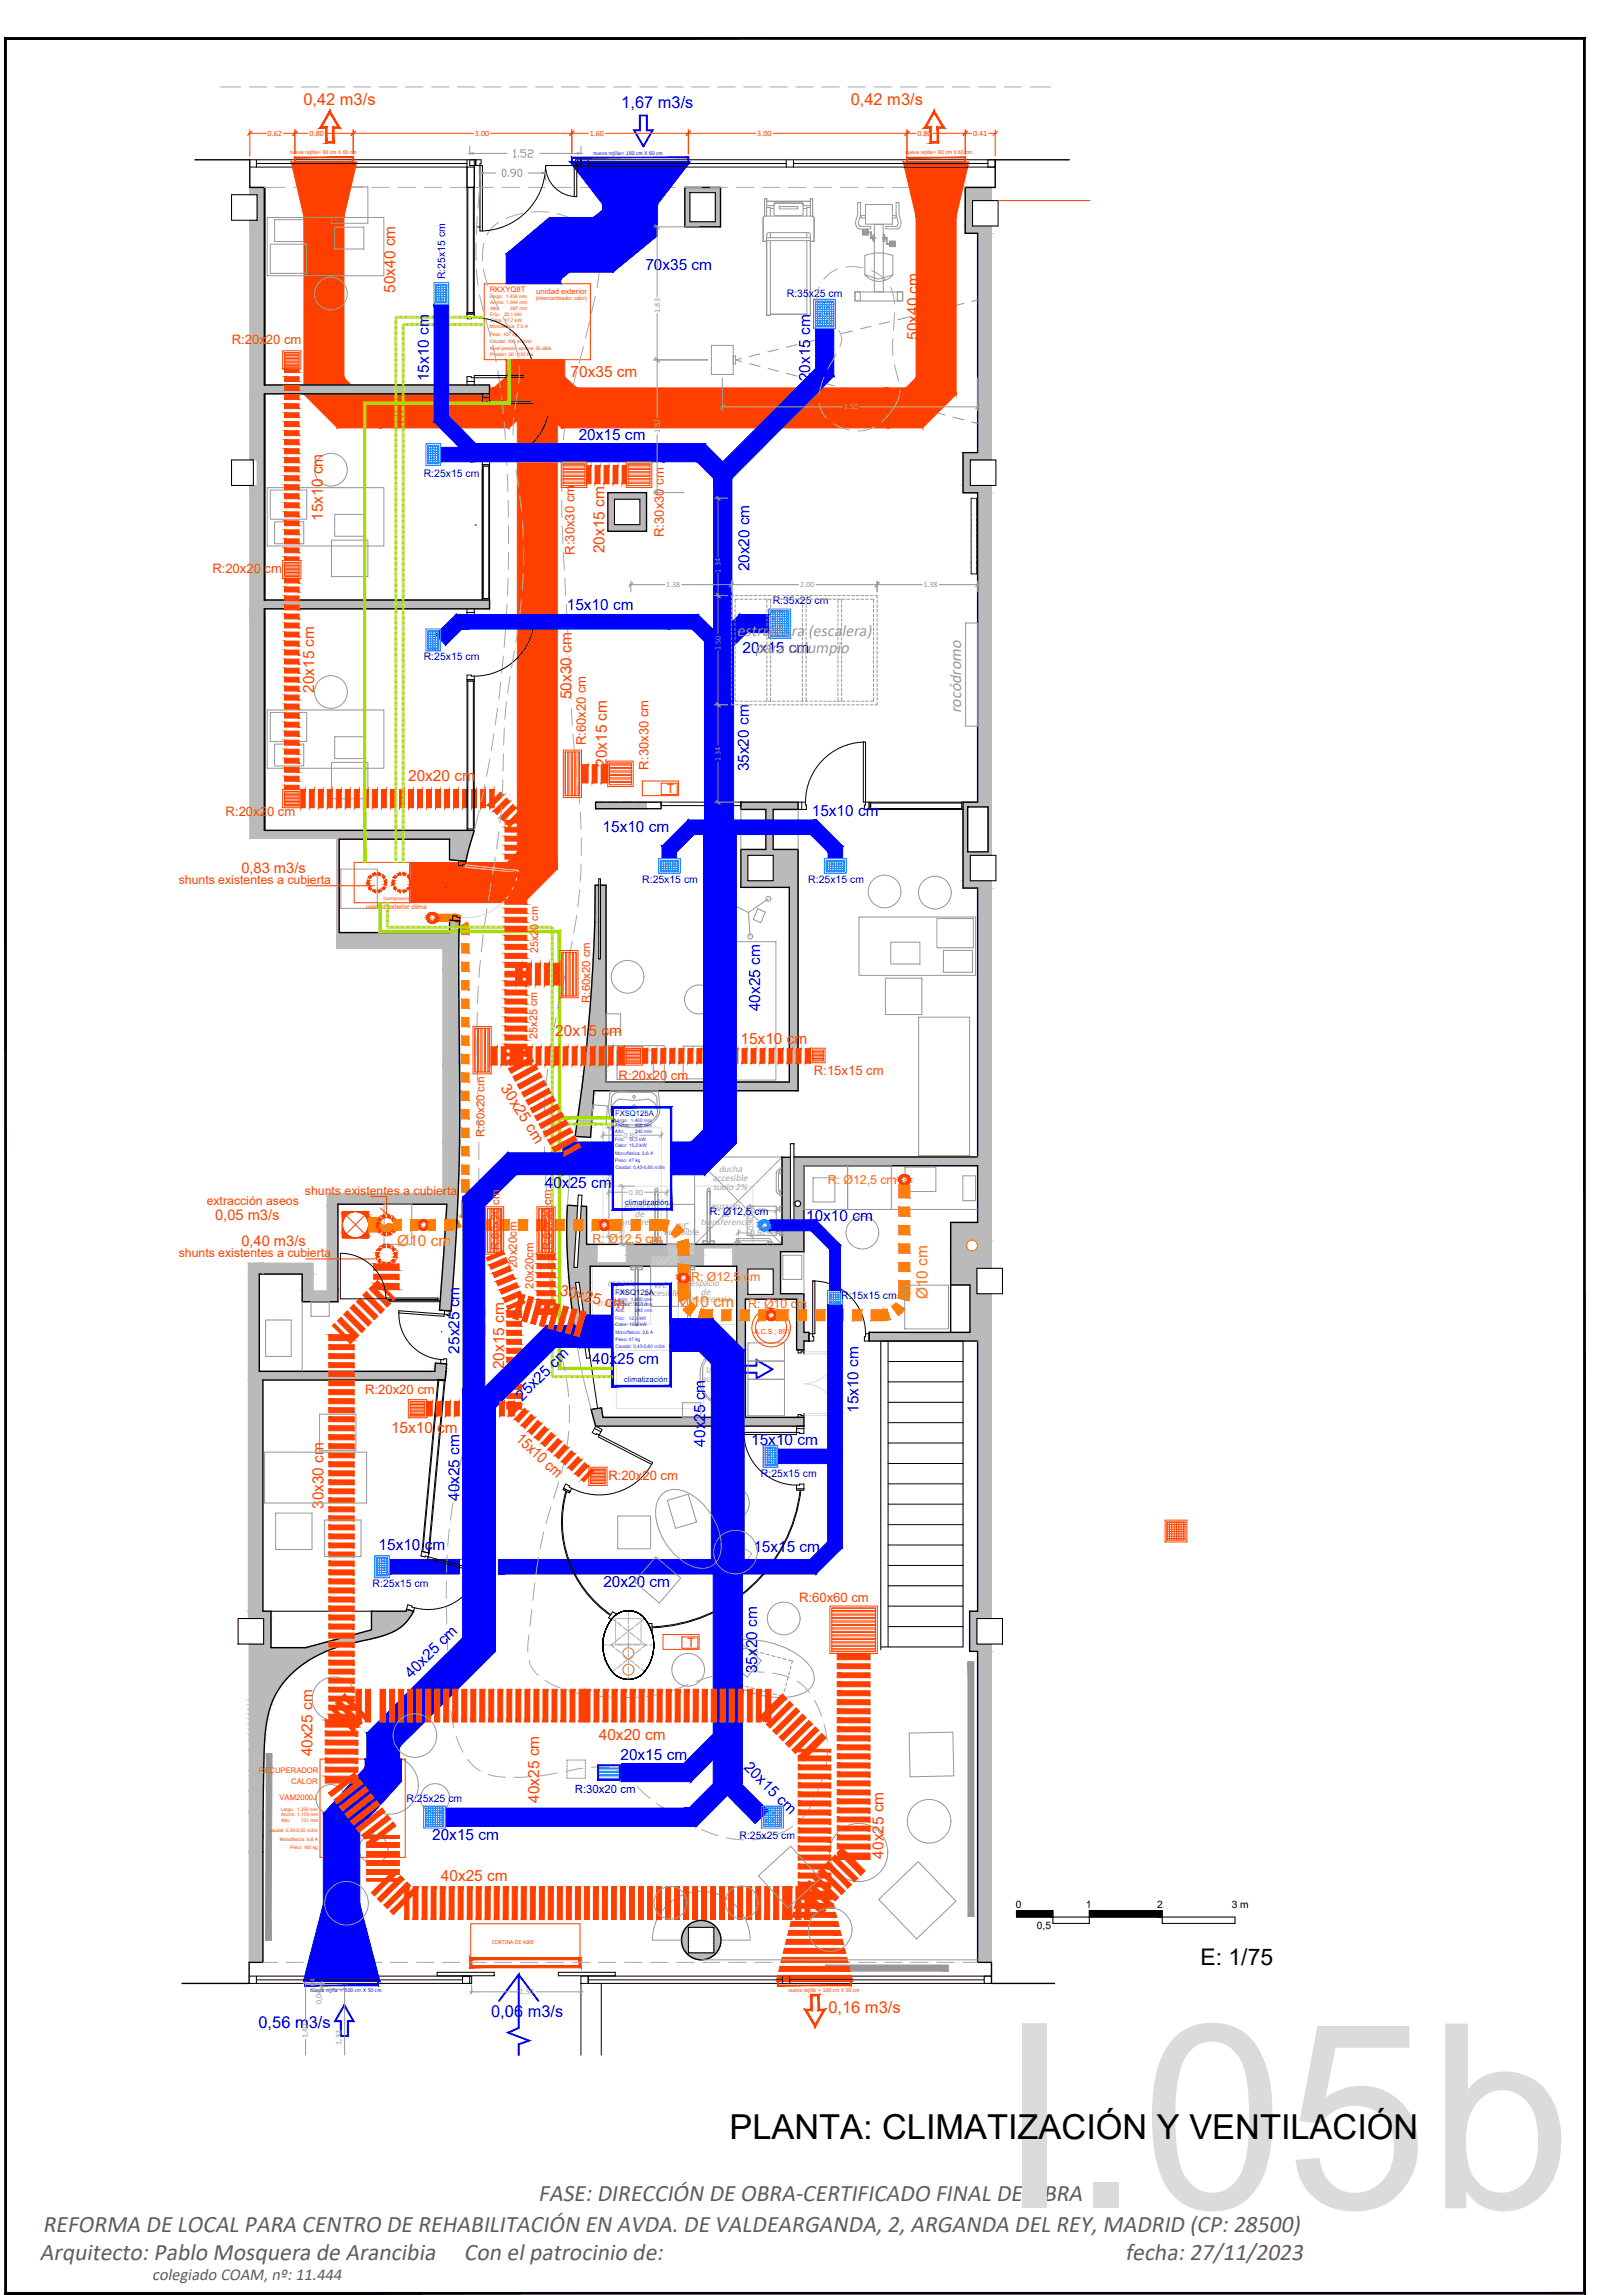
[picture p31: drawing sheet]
<svg xmlns="http://www.w3.org/2000/svg" width="297mm" height="420mm" viewBox="0 0 297 420" stroke-linecap="round" stroke-linejoin="round" font-family="sans-serif">
<defs><g id="words">
<text font-size="47.2" fill="#dbdbdb" x="182.6" y="404.3">I.05b</text>
<text font-size="6.3" x="133.5" y="391.6">PLANTA: CLIMATIZACIÓN Y VENTILACIÓN</text>
<g font-size="4.4" fill="#5e5e5e">
<text x="98.5" y="402.9">FASE: DIRECCIÓN DE OBRA-CERTIFICADO FINAL DE OBRA</text>
<text x="7.3" y="413.7">Arquitecto: Pablo Mosquera de Arancibia</text>
<text x="7.8" y="408.6">REFORMA DE LOCAL PARA CENTRO DE REHABILITACIÓN EN AVDA. DE VALDEARGANDA, 2, ARGANDA DEL REY, MADRID (CP: 28500)</text>
<text x="84.9" y="413.7">Con el patrocinio de:</text>
<text x="205.9" y="413.7">fecha: 27/11/2023</text>
</g>
<text font-size="4.2" x="219.7" y="359.7">E: 1/75</text>
<text font-size="3.1" fill="#5e5e5e" x="27.8" y="417.5">colegiado COAM, nº: 11.444</text>
<g font-size="3" fill="#ff3f00">
<text x="55.5" y="19.3">0,42 m3/s</text>
<text x="155.7" y="19.3">0,42 m3/s</text>
<text x="151.6" y="368.5">0,16 m3/s</text>
</g>
<g font-size="3" fill="#00f">
<text x="113.7" y="19.8">1,67 m3/s</text>
<text x="47.3" y="371.2">0,56 m3/s</text>
<text x="89.9" y="369.2">0,06 m3/s</text>
</g>
<g font-size="3" fill="#989898">
<text x="134.9" y="116.5">estructura (escalera)</text>
<text x="138.2" y="119.6">para columpio</text>
<text x="175.9" y="130.6" transform="rotate(-90 175.9 130.6)">rocódromo</text>
</g>
<g font-size="2.8" fill="#ff3f00">
<text x="72.3" y="53.6" transform="rotate(-90 72.3 53.6)">50x40 cm</text>
<text x="168" y="62.2" transform="rotate(-90 168 62.2)">50x40 cm</text>
<text x="104.4" y="69">70x35 cm</text>
<text x="59.1" y="95.3" transform="rotate(-90 59.1 95.3)">15x10 cm</text>
<text x="110.6" y="101.3" transform="rotate(-90 110.6 101.3)">20x15 cm</text>
<text x="57.5" y="126.9" transform="rotate(-90 57.5 126.9)">20x15 cm</text>
<text x="104.6" y="128" transform="rotate(-90 104.6 128)">50x30 cm</text>
<text x="74.7" y="143.1">20x20 cm</text>
<text x="111.1" y="140.4" transform="rotate(-90 111.1 140.4)">20x15 cm</text>
<text x="101.6" y="189.7">20x15 cm</text>
<text x="135.5" y="191.1">15x10 cm</text>
<text x="91.5" y="199.2" transform="rotate(57 91.5 199.2)">30x25 cm</text>
<text x="102.4" y="237.1" transform="rotate(13 102.4 237.1)">30x25 cm</text>
<text x="92.3" y="250.7" transform="rotate(-90 92.3 250.7)">20x15 cm</text>
<text x="71.6" y="262.4">15x10 cm</text>
<text x="94.3" y="263.6" transform="rotate(43 94.3 263.6)">15x10 cm</text>
<text x="59.2" y="276.3" transform="rotate(-90 59.2 276.3)">30x30 cm</text>
<text x="57.2" y="321.5" transform="rotate(-90 57.2 321.5)">40x25 cm</text>
<text x="109.6" y="318.5">40x20 cm</text>
<text x="98.7" y="330" transform="rotate(-90 98.7 330)">40x25 cm</text>
<text x="161.7" y="340.3" transform="rotate(-90 161.7 340.3)">40x25 cm</text>
<text x="80.7" y="344.4">40x25 cm</text>
</g>
<g font-size="2.8" fill="#00f">
<text x="118.1" y="49.3">70x35 cm</text>
<text x="78.5" y="69.8" transform="rotate(-90 78.5 69.8)">15x10 cm</text>
<text x="148.3" y="69.8" transform="rotate(-90 148.3 69.8)">20x15 cm</text>
<text x="105.9" y="80.5">20x15 cm</text>
<text x="137.2" y="104.6" transform="rotate(-90 137.2 104.6)">20x20 cm</text>
<text x="103.7" y="111.7">15x10 cm</text>
<text x="135.9" y="119.6">20x15 cm</text>
<text x="137.1" y="141.2" transform="rotate(-90 137.1 141.2)">35x20 cm</text>
<text x="148.6" y="149.4">15x10 cm</text>
<text x="110.3" y="152.3">15x10 cm</text>
<text x="139.1" y="185.1" transform="rotate(-90 139.1 185.1)">40x25 cm</text>
<text x="99.7" y="217.5">40x25 cm</text>
<text x="147.5" y="223.5">10x10 cm</text>
<text x="84.1" y="247.8" transform="rotate(-90 84.1 247.8)">25x25 cm</text>
<text x="108.4" y="249.8">40x25 cm</text>
<text x="95.6" y="256.6" transform="rotate(-45 95.6 256.6)">25x25 cm</text>
<text x="157.1" y="258.7" transform="rotate(-90 157.1 258.7)">15x10 cm</text>
<text x="129.1" y="264.8" transform="rotate(-90 129.1 264.8)">40x25 cm</text>
<text x="137.5" y="264.6">15x10 cm</text>
<text x="84.1" y="274.8" transform="rotate(-90 84.1 274.8)">40x25 cm</text>
<text x="69.3" y="283.7">15x10 cm</text>
<text x="137.9" y="284.2">15x15 cm</text>
<text x="110.4" y="290.5">20x20 cm</text>
<text x="75.2" y="307.4" transform="rotate(-45 75.2 307.4)">40x25 cm</text>
<text x="138.6" y="306.3" transform="rotate(-90 138.6 306.3)">35x20 cm</text>
<text x="113.6" y="322.1">20x15 cm</text>
<text x="136" y="323.7" transform="rotate(45 136 323.7)">20x15 cm</text>
<text x="79.1" y="336.8">20x15 cm</text>
</g>
<g font-size="2.8" fill="#ff7f00">
<text x="72.7" y="228.2">Ø10 cm</text>
<text x="124.4" y="239.3">Ø10 cm</text>
<text x="169.8" y="237.8" transform="rotate(-90 169.8 237.8)">Ø10 cm</text>
</g>
<g font-size="2.7" fill="#ff3f00">
<text x="44.2" y="159.7">0,83 m3/s</text>
<text x="39.4" y="223.4">0,05 m3/s</text>
<text x="44.2" y="228.1">0,40 m3/s</text>
</g>
<g font-size="2.4" fill="#ff3f00">
<text x="42.4" y="63">R:20x20 cm</text>
<text x="105.2" y="101.5" transform="rotate(-90 105.2 101.5)">R:30x30 cm</text>
<text x="121.5" y="98.3" transform="rotate(-90 121.5 98.3)">R:30x30 cm</text>
<text x="38.9" y="104.9">R:20x20 cm</text>
<text x="107.2" y="136.5" transform="rotate(-90 107.2 136.5)">R:60x20 cm</text>
<text x="118.7" y="140.9" transform="rotate(-90 118.7 140.9)">R:30x30 cm</text>
<text x="41.3" y="149.5">R:20x20 cm</text>
<text x="113.2" y="197.7">R:20x20 cm</text>
<text x="149" y="196.8">R:15x15 cm</text>
<text x="66.8" y="255.2">R:20x20 cm</text>
<text x="111.3" y="271">R:20x20 cm</text>
<text x="146.3" y="293.4">R:60x60 cm</text>
</g>
<g font-size="2.3" fill="#ff3f00">
<text x="122" y="145.2">T</text>
<text x="32.7" y="161.8">shunts existentes a cubierta</text>
<text x="37.8" y="220.6">extracción aseos</text>
<text x="55.8" y="218.7">shunts existentes a cubierta</text>
<text x="32.7" y="230.2">shunts existentes a cubierta</text>
<text x="125.8" y="301.5">T</text>
</g>
<g font-size="2.3" fill="#ff7f00">
<text x="151.5" y="216.7">R: Ø12,5 cm</text>
<text x="108.5" y="227.6">R: Ø12,5 cm</text>
<text x="126.5" y="234.5">R: Ø12,5 cm</text>
<text x="136.9" y="239.5">R: Ø10 cm</text>
</g>
<g font-size="2.1" fill="#ff3f00">
<text x="108" y="183.6" transform="rotate(-90 108 183.6)">R:60x20 cm</text>
<text x="88.7" y="208.2" transform="rotate(-90 88.7 208.2)">R:60x20 cm</text>
<text x="91.4" y="228.9" transform="rotate(-90 91.4 228.9)">R:60x20 cm</text>
<text x="94.6" y="232.1" transform="rotate(-90 94.6 232.1)">20x20cm</text>
<text x="100.9" y="228.9" transform="rotate(-90 100.9 228.9)">R:60x20 cm</text>
<text x="97.7" y="235.9" transform="rotate(-90 97.7 235.9)">20x20cm</text>
</g>
<text font-size="2.1" fill="#00f" x="105.2" y="328.3">R:30x20 cm</text>
<g font-size="2" fill="#ff3f00">
<text x="98.5" y="174.5" transform="rotate(-90 98.5 174.5)">25x20 cm</text>
<text x="98.3" y="190.1" transform="rotate(-90 98.3 190.1)">25x25 cm</text>
</g>
<g font-size="1.9" fill="#00f">
<text x="81.5" y="51.1" transform="rotate(-90 81.5 51.1)">R:25x15 cm</text>
<text x="144" y="54.4">R:35x25 cm</text>
<text x="77.6" y="87.2">R:25x15 cm</text>
<text x="141.4" y="110.7">R:35x25 cm</text>
<text x="77.6" y="120.9">R:25x15 cm</text>
<text x="117.5" y="161.6">R:25x15 cm</text>
<text x="147.9" y="161.6">R:25x15 cm</text>
<text x="129.9" y="222.4">R: Ø12,5 cm</text>
<text x="153.9" y="237.9">R:15x15 cm</text>
<text x="139.3" y="270.4">R:25x15 cm</text>
<text x="68.2" y="290.6">R:25x15 cm</text>
<text x="74.4" y="329.9">R:25x25 cm</text>
<text x="135.3" y="336.7">R:25x25 cm</text>
</g>
<g font-size="1.9">
<text x="185.9" y="349.4">0</text>
<text x="189.8" y="353.1">0,5</text>
<text x="198.7" y="349.4">1</text>
<text x="211.8" y="349.4">2</text>
<text x="225.4" y="349.4">3 m</text>
</g>
<g font-size="1.8" fill="#a8a8a8">
<text x="131.6" y="214.7">ducha</text>
<text x="114.3" y="221.3">espacio</text>
<text x="130.1" y="221.3">espacio</text>
<text x="130.5" y="216.2">accesible</text>
<text x="130.5" y="217.9">suelo 2%</text>
<text x="112.4" y="224.2">transferencia</text>
<text x="116.2" y="222.8">de</text>
<text x="121.5" y="226.2">accesible</text>
<text x="123.5" y="224.9">WC</text>
<text x="128.2" y="224.2">transferencia</text>
<text x="132.1" y="222.8">de</text>
<text x="109.3" y="239">transferencia</text>
<text x="111.2" y="235.5">espacio</text>
<text x="113.1" y="237">de</text>
<text x="117.9" y="237.3">accesible</text>
<text x="119.6" y="235.9">WC</text>
<text x="124.4" y="238.4">transferencia</text>
<text x="126.3" y="235.5">espacio</text>
<text x="128.3" y="237">de</text>
<text x="129.2" y="251.4">lavabo</text>
<text x="128.4" y="253">accesible</text>
</g>
<g font-size="1.5" fill="#ff3f00">
<text x="49" y="24.9">0.62</text>
<text x="56.7" y="24.9">0.80</text>
<text x="86.9" y="24.9">3.00</text>
<text x="107.9" y="24.9">1.60</text>
<text x="138.6" y="24.9">3.00</text>
<text x="167.9" y="24.9">0.80</text>
<text x="178.1" y="24.9">0.41</text>
</g>
<g font-size="1.5" fill="#989898">
<text x="120.7" y="57.2" transform="rotate(-90 120.7 57.2)">1.83</text>
<text x="154.5" y="75">3.50</text>
<text x="120.7" y="79.4" transform="rotate(-90 120.7 79.4)">1.82</text>
<text x="121.9" y="107.5">1.38</text>
<text x="131.9" y="104.8" transform="rotate(-90 131.9 104.8)">1.34</text>
<text x="146.4" y="107.5">2.00</text>
<text x="169" y="107.5">1.38</text>
<text x="131.9" y="119" transform="rotate(-90 131.9 119)">1.50</text>
<text x="131.9" y="139.3" transform="rotate(-90 131.9 139.3)">1.34</text>
<text x="57.7" y="364.7" transform="rotate(-90 57.7 364.7)">0,04</text>
<text x="95.1" y="365">1,50</text>
<text x="58.9" y="367" transform="rotate(-90 58.9 367)">0,04</text>
<text x="56.3" y="373.1" transform="rotate(-90 56.3 373.1)">1,40</text>
<text x="62.5" y="374.3" transform="rotate(-90 62.5 374.3)">1,32</text>
</g>
<g font-size="1.5" fill="#a8a8a8">
<text x="114.1" y="208.3">0.80</text>
<text x="111.9" y="217.2" transform="rotate(-90 111.9 217.2)">1.50</text>
<text x="115.1" y="218.7">0.80</text>
<text x="114.3" y="226.9" transform="rotate(-90 114.3 226.9)">0.80</text>
<text x="137.4" y="226.2">0.60</text>
<text x="137.5" y="222.1">0.40</text>
<text x="137.9" y="225.1" transform="rotate(-90 137.9 225.1)">0.40</text>
</g>
<g font-size="1.4" fill="#ff3f00">
<text x="89.6" y="53.5">RKXYQ8T</text>
<text x="98.1" y="53.7">unidad exterior</text>
<text x="47.4" y="324.6">RECUPERADOR</text>
<text x="51.2" y="329.5">VAM2000J</text>
<text x="53.3" y="326.5">CALOR</text>
</g>
<g font-size="1.4" fill="#00f">
<text x="112.6" y="204.2">FXSQ125A</text>
<text x="114.4" y="220.6">climatización</text>
<text x="112.6" y="237">FXSQ125A</text>
<text x="122.5" y="246.7">climatización</text>
<text x="114.2" y="252.9">climatización</text>
</g>
<text font-size="1.3" fill="#ff3f00" x="138" y="244.2">A.C.S.; 89 l</text>
<text font-size="1.2" fill="#ff3f00" x="67" y="166.4">unidad exterior clima</text>
<text font-size="1" fill="#ff3f00" x="98.1" y="55">(intercambiador calor)</text>
<g font-size=".9" fill="#ff3f00">
<text x="53.1" y="28.2">nueva rejilla= 80 cm X 60 cm</text>
<text x="165.7" y="28.2">nueva rejilla= 80 cm X 60 cm</text>
<text x="89.6" y="54.6">Largo: 1.456 mm</text>
<text x="89.7" y="55.7">Ancho: 1.044 mm</text>
<text x="89.7" y="56.7">Alto:</text>
<text x="89.7" y="57.9">Frío:</text>
<text x="89.7" y="58.9">Calor: 17,7 kW</text>
<text x="92.2" y="57.9">22,1 kW</text>
<text x="93.4" y="56.7">397 mm</text>
<text x="89.6" y="61.4">Peso: 107 kg</text>
<text x="89.6" y="64.1">Nivel presión sonora: 55 dBA</text>
<text x="89.6" y="65.2">Presión: 30 - 150 Pa</text>
<text x="89.6" y="62.7">Caudal: 100 m3/min</text>
<text x="89.7" y="60.1">Monofásica: 7,0 A</text>
<text x="70.2" y="164.8">(compresor)</text>
<text x="49.3" y="335.3">caudal: 0,30-0,55 m3/s</text>
<text x="51.4" y="331.5">Largo: 1.350 mm</text>
<text x="51.4" y="332.5">Ancho: 1.170 mm</text>
<text x="51.4" y="333.6">Alto:</text>
<text x="55.1" y="333.6">731 mm</text>
<text x="51.2" y="337">Monofásica: 9,8 A</text>
<text x="53.1" y="338.5">Peso: 160 kg</text>
<text x="90.1" y="355.9">CORTINA DE AIRE</text>
<text x="144.3" y="364.7">nueva rejilla = 100 cm X 50 cm</text>
</g>
<g font-size=".9" fill="#00f">
<text x="108.6" y="28.4">nueva rejilla= 160 cm X 60 cm</text>
<text x="112.5" y="205.4">Largo: 1.400 mm</text>
<text x="112.5" y="206.4">Ancho:</text>
<text x="112.5" y="207.5">Alto:</text>
<text x="112.5" y="208.9">Frío:</text>
<text x="112.6" y="210">Calor: 15,0 kW</text>
<text x="115.1" y="208.9">12,3 kW</text>
<text x="116.2" y="206.4">800 mm</text>
<text x="116.2" y="207.5">245 mm</text>
<text x="112.6" y="211.4">Monofásica: 2,6 A</text>
<text x="112.6" y="212.7">Peso: 47 kg</text>
<text x="112.6" y="214.1">Caudal: 0,43-0,60 m3/s</text>
<text x="112.5" y="238.1">Largo: 1.400 mm</text>
<text x="112.6" y="239.2">Ancho:</text>
<text x="116.3" y="239.2">800 mm</text>
<text x="112.6" y="240.2">Alto:</text>
<text x="112.6" y="241.7">Frío:</text>
<text x="112.6" y="242.8">Calor: 15,0 kW</text>
<text x="112.6" y="244.2">Monofásica: 2,6 A</text>
<text x="112.6" y="245.5">Peso: 47 kg</text>
<text x="115.1" y="241.7">12,3 kW</text>
<text x="116.3" y="240.2">245 mm</text>
<text x="112.6" y="246.8">Caudal: 0,43-0,60 m3/s</text>
<text x="56.8" y="364.7">nueva rejilla = 100 cm X 50 cm</text>
</g>
</g></defs>
<!-- layer: Clima -->
<g fill="#ff3f00" stroke="#ff3f00" stroke-width=".18">
<path d="M62.7 223.4h.1l-.1 .4z"/>
<path d="M62.7 224.2v.4z"/>
<path d="M67.5 224.2l-.1 .4z"/>
<path d="M67.3 223.4h.2v.4z"/>
<path d="M124.4 233.3h1.4z"/>
<path d="M164.8 215.3h1.5z"/>
<path d="M78.4 167.4h1.5z"/>
<path d="M55.6 39.8l7.3 29.4v-29.4zM55.6 39.8l7.3 29.4-7.3 3zM55.6 72.2l9.2-1.2-1.9-1.8zM55.6 72.2l9.2-1.2-3 7.3zM64.8 71l-3 7.3 7.9-7.3zM61.8 78.3l7.9-7.3v7.3zM69.7 71v7.3l20.7-7.3zM69.7 78.3l20.7-7.3 2.7 7.3zM90.4 71l2.7 7.3-.5-9.3zM92.6 69l7.4 3.3-6.9 6zM92.6 65.8v3.2l7.4 3.3zM92.6 65.8h7.4v6.5z"/>
<path d="M75.2 157.9v7.3l17.6-7.3zM75.2 165.2l17.6-7.3 3.1 7.3zM92.8 157.9l3.1 7.3-1.2-9.1zM94.7 156.1l7.3 3-6.1 6.1zM94.7 65.8v90.3l7.3 3zM94.7 65.8h7.3v93.3z"/>
<path d="M142.3 362.6l.2 .2 13.3-.2zM142.5 362.8l13.3-.2-.1 .2zM155.8 362.6l-.1 .2 .1 .8zM155.7 362.8l.1 .8-.1-.2zM142.3 363.6h13.5l-.1-.2zM142.5 363.4h13.2l-13.4 .2zM142.3 362.6v1l.2-.2zM142.3 362.6l.2 .2v.6z"/>
<path d="M60.4 20.2v.5l1.9 2.8zM60.4 20.7l1.9 2.8-.5-.3zM61.2 23.5h1.1l-.5-.3zM60.9 23.2h.9l-.6 .3zM60.9 23.2l.3 3v-2.7zM60.9 23.2l.3 3-.3-.3zM59.6 26.2h1.6l-.3-.3zM59.6 26.2l.3-.3h1zM59.6 23.5v2.7l.3-.3zM59.6 23.5l.3-.3v2.7zM58.4 23.5h1.2l.3-.3zM58.4 23.5l.5-.3h1zM60.4 20.2l-2 3.3 .5-.3zM60.4 20.2v.5l-1.5 2.5z"/>
<path d="M86 358.4l.4 .4 20-.4zM86.4 358.8l20-.4-.4 .4zM106.4 358.4l-.4 .4 .4 1.5zM106 358.8l.4 1.5-.4-.4zM86 360.3h20.4l-.4-.4zM86 360.3l.4-.4h19.6zM86 358.4v1.9l.4-.4zM86 358.4l.4 .4v1.1z"/>
<path d="M55.1 144.5v3.4l.8-3.4zM55.9 144.5v3.4h-.8z"/>
<path d="M56.6 144.5v3.4l.9-3.4zM57.5 144.5v3.4h-.9z"/>
<path d="M58.3 144.5v3.4l.9-3.4zM59.2 144.5v3.4h-.9z"/>
<path d="M59.9 144.5v3.4l.9-3.4zM60.8 144.5v3.4h-.9z"/>
<path d="M61.6 144.5v3.4l.9-3.4zM62.5 144.5v3.4h-.9z"/>
<path d="M63.2 144.5v3.4l.9-3.4zM64.1 144.5v3.4h-.9z"/>
<path d="M64.9 144.5v3.4l.9-3.4zM65.8 144.5v3.4h-.9z"/>
<path d="M66.5 144.5v3.4l.9-3.4zM67.4 144.5v3.4h-.9z"/>
<path d="M68.2 144.5v3.4l.9-3.4zM69.1 144.5v3.4h-.9z"/>
<path d="M69.8 144.5v3.4l.9-3.4zM70.7 144.5v3.4h-.9z"/>
<path d="M71.5 144.5v3.4l.9-3.4zM72.4 144.5v3.4h-.9z"/>
<path d="M73.1 144.5v3.4l.9-3.4zM74 144.5v3.4h-.9z"/>
<path d="M74.8 144.5v3.4l.9-3.4zM75.7 144.5v3.4h-.9z"/>
<path d="M76.4 144.5v3.4l.9-3.4zM77.3 144.5v3.4h-.9z"/>
<path d="M78.1 144.5v3.4l.9-3.4zM79 144.5v3.4h-.9z"/>
<path d="M79.7 144.5v3.4l.9-3.4zM80.6 144.5v3.4h-.9z"/>
<path d="M81.4 144.5v3.4l.9-3.4zM82.3 144.5v3.4h-.9z"/>
<path d="M83 144.5v3.4l.9-3.4zM83.9 144.5v3.4h-.9z"/>
<path d="M84.7 144.5v3.4l.9-3.4zM85.6 144.5v3.4h-.9z"/>
<path d="M86.3 144.5v3.4l.9-3.4zM87.2 144.5v3.4h-.9z"/>
<path d="M88 144.5v3.4l.9-3.4zM88.9 144.5v3.4h-.9z"/>
<path d="M89.6 144.5v3.4l.8-3.4zM90.4 144.5v3.4h-.8z"/>
<path d="M91.6 145l-2.4 2.4 3-1.8zM89.2 147.4l3-1.8-2.4 2.4z"/>
<path d="M92.7 146.1l-2.4 2.4 3-1.8zM90.3 148.5l3-1.8-2.3 2.4z"/>
<path d="M93.9 147.3l-2.4 2.3 3-1.7zM91.5 149.6l3-1.7-2.4 2.4z"/>
<path d="M95 148.5l-2.3 2.3 2.9-1.8zM92.7 150.8l2.9-1.8-2.4 2.4z"/>
<path d="M92.8 240l2.6 1.2v-1.2zM92.8 240l2.6 1.2h-2.6z"/>
<path d="M92.8 241.9l2.6 .9v-.9zM92.8 241.9l2.6 .9h-2.6z"/>
<path d="M92.8 243.5l2.6 1v-1zM92.8 243.5l2.6 1h-2.6z"/>
<path d="M92.8 245.2l2.6 .9v-.9zM92.8 245.2l2.6 .9h-2.6z"/>
<path d="M92.8 246.8l2.6 1v-1zM92.8 246.8l2.6 1h-2.6z"/>
<path d="M92.8 248.5l2.6 .9v-.9zM92.8 248.5l2.6 .9h-2.6z"/>
<path d="M92.8 250.1l2.6 1v-1zM92.8 250.1l2.6 1h-2.6z"/>
<path d="M92.8 251.8l2.6 .9v-.9zM92.8 251.8l2.6 .9h-2.6z"/>
<path d="M92.8 253.4l2.6 1v-1zM92.8 253.4l2.6 1h-2.6z"/>
<path d="M92.8 255.1l2.6 .9v-.9zM92.8 255.1l2.6 .9h-2.6z"/>
<path d="M92.8 256.8l2.6 1.1v-1.1zM92.8 256.8l2.6 1.1h-2.6z"/>
<path d="M62.7 221.8h2.4zM62.7 221.8h1.9z"/>
<path d="M62.7 221.8l1.5 .2 .4-.2zM62.7 221.8l1.5 .2h-1.5z"/>
<path d="M62.7 222l1.2 .1 .3-.1zM62.7 222l1.2 .1h-1.2z"/>
<path d="M62.7 222.1l.8 .3 .4-.3zM62.7 222.1l.8 .3h-.8z"/>
<path d="M62.7 222.4l.5 .3 .3-.3zM62.7 222.4l.5 .3h-.5z"/>
<path d="M62.7 222.7l.3 .3 .2-.3zM62.7 222.7l.3 .3h-.3z"/>
<path d="M62.7 223l.1 .4 .2-.4zM62.7 223l.1 .4h-.1z"/>
<path d="M62.7 223.4v.4zM62.7 223.8v.4z"/>
<path d="M62.7 224.6l.1 .4zM62.7 224.6l.1 .4h-.1z"/>
<path d="M62.7 225l.3 .4-.2-.4zM62.7 225l.3 .4h-.3z"/>
<path d="M62.7 225.4l.5 .4-.2-.4zM62.7 225.4l.5 .4h-.5z"/>
<path d="M62.7 225.8l.8 .3-.3-.3zM62.7 225.8l.8 .3h-.8z"/>
<path d="M62.7 226.1l1.2 .2-.4-.2zM62.7 226.1l1.2 .2h-1.2z"/>
<path d="M62.7 226.3l1.5 .2-.3-.2zM62.7 226.3l1.5 .2h-1.5z"/>
<path d="M62.7 226.5l1.9 .1zM62.7 226.5l1.9 .1h-1.9z"/>
<path d="M62.7 226.6h2.4zM62.7 226.6h2.4z"/>
<path d="M67.4 224.6l.1 .4zM67.4 224.6l.1 .4h-.2z"/>
<path d="M67.3 225l.2 .4v-.4zM67.3 225l.2 .4h-.4z"/>
<path d="M67.1 225.4l.4 .4v-.4zM67.1 225.4l.4 .4h-.6z"/>
<path d="M66.9 225.8l.6 .3v-.3zM66.9 225.8l.6 .3h-.9z"/>
<path d="M66.6 226.1l.9 .2v-.2zM66.3 226.3l.3-.2 .9 .2z"/>
<path d="M66.3 226.3l1.2 .2v-.2zM65.9 226.5l.4-.2 1.2 .2z"/>
<path d="M65.9 226.5l1.6 .1v-.1zM65.5 226.6l.4-.1 1.6 .1z"/>
<path d="M65.5 226.6h2zM65.1 226.6h2.4z"/>
<path d="M65.1 221.8h2.4zM65.1 221.8h2.4z"/>
<path d="M65.5 221.8l2 .2v-.2zM65.5 221.8l2 .2z"/>
<path d="M65.9 222l1.6 .1v-.1zM65.9 222l1.6 .1h-1.2z"/>
<path d="M66.3 222.1l1.2 .3v-.3zM66.3 222.1l1.2 .3h-.9z"/>
<path d="M66.6 222.4l.9 .3v-.3zM66.6 222.4l.9 .3h-.6z"/>
<path d="M66.9 222.7l.6 .3v-.3zM66.9 222.7l.6 .3h-.4z"/>
<path d="M67.1 223l.4 .4v-.4zM67.1 223l.4 .4h-.2z"/>
<path d="M67.3 223.4l.2 .4zM67.4 223.8l.1 .4z"/>
<path d="M70.7 161.2l.1 .4h-.4zM70.4 161.2v.4l.3-.4zM70.4 161.2l.3-.1v.1zM70.4 161.2l.3-.1z"/>
<path d="M70.4 160.5l.1 .2-.3 .1zM70.1 160.7l.1 .1 .2-.3zM70.1 160.2l.3 .3-.3 .2zM70.1 160.2l-.2 .3 .2 .2z"/>
<path d="M69.4 159.8l.3 .2-.1 .3zM69.4 159.8l-.1 .3 .3 .2zM69.2 159.8h.2l-.1 .3zM69.2 159.8v.3h.1z"/>
<path d="M68.6 159.8h.1l.1 .3zM68.6 159.8v.3h.2zM68.2 160l.4-.2v.3zM68.2 160l.1 .3 .3-.2zM68.2 160l.1 .3zM68.2 160l.1 .3z"/>
<path d="M67.8 160.2l.2 .3h-.4zM67.6 160.5l.2 .2 .2-.2zM67.6 160.5l.2 .2h-.4zM67.4 160.7l.3 .1 .1-.1z"/>
<path d="M67.2 161.1l.4 .1zM67.2 161.2h.4zM67.2 161.2h.3l-.3 .4zM67.2 161.6h.3v-.4zM67.2 161.6h.3l-.3 .4zM67.5 161.6l-.3 .4 .3-.1zM67.2 162l.3-.1-.3 .2zM67.2 162.1l.3-.2z"/>
<path d="M67.4 162.5l.3-.2-.1 .4zM67.7 162.3l-.1 .4 .2-.2zM67.6 162.7l.2-.2v.4zM67.8 162.5v.4l.2-.2z"/>
<path d="M68.3 162.9l.3 .4-.4-.1zM68.3 162.9l.3 .4v-.3zM68.6 163l.1 .3h-.1zM68.6 163l.1 .3 .1-.3z"/>
<path d="M69.2 163l.2 .3h-.2zM69.2 163l.2 .3-.1-.3zM69.3 163l.4 .2-.3 .1zM69.3 163l.4 .2-.1-.3zM69.6 162.9l.2 .3zM69.6 162.9l.2 .3z"/>
<path d="M69.9 162.7h.5l-.3 .2zM69.9 162.7h.5l-.3-.2zM70.1 162.5h.4l-.1 .2zM70.2 162.3l-.1 .2h.4z"/>
<path d="M70.4 162h.3zM70.4 161.9l.3 .1zM70.4 161.9l.4-.3-.1 .4zM70.4 161.6v.3l.4-.3z"/>
<path d="M75.3 161.2l.1 .4h-.4zM75 161.2v.4l.3-.4zM75 161.2l.3-.1v.1zM75 161.2l.3-.1z"/>
<path d="M75 160.5l.1 .2-.3 .1zM74.7 160.7l.1 .1 .2-.3zM74.7 160.2l.3 .3-.3 .2zM74.7 160.2l-.2 .3 .2 .2z"/>
<path d="M74 159.8l.3 .2-.1 .3zM74 159.8l-.1 .3 .3 .2zM73.8 159.8h.2l-.1 .3zM73.8 159.8l-.1 .3h.2z"/>
<path d="M73.2 159.8h.1l.1 .3zM73.2 159.8v.3h.2zM72.8 160l.4-.2v.3zM72.8 160l.1 .3 .3-.2zM72.8 160l.1 .3zM72.7 160l.2 .3z"/>
<path d="M72.4 160.2l.2 .3h-.5zM72.1 160.5l.3 .2 .2-.2zM72.1 160.5l.3 .2h-.4zM72 160.7l.3 .1 .1-.1z"/>
<path d="M71.8 161.1l.3 .1zM71.8 161.2h.3zM71.8 161.2h.3l-.3 .4zM71.8 161.6h.3v-.4zM71.8 161.6h.3l-.3 .4zM72.1 161.6l-.3 .4 .3-.1zM71.8 162l.3-.1-.3 .2zM71.8 162.1l.3-.2z"/>
<path d="M72 162.5l.3-.2-.2 .4zM72.3 162.3l-.2 .4 .3-.2zM72.1 162.7l.3-.2v.4zM72.4 162.5v.4l.2-.2z"/>
<path d="M72.9 162.9l.3 .4-.4-.1zM72.9 162.9l.3 .4v-.3zM73.2 163l.1 .3h-.1zM73.2 163l.1 .3 .1-.3z"/>
<path d="M73.7 163l.3 .3h-.2zM73.7 163l.3 .3-.1-.3zM73.9 163l.4 .2-.3 .1zM73.9 163l.4 .2-.1-.3zM74.2 162.9l.2 .3zM74.2 162.9l.2 .3z"/>
<path d="M74.5 162.7h.5l-.3 .2zM74.5 162.7h.5l-.3-.2zM74.7 162.5h.4l-.1 .2zM74.8 162.3l-.1 .2h.4z"/>
<path d="M75 162h.3zM75 161.9l.3 .1zM75 161.9l.4-.3-.1 .4zM75 161.6v.3l.4-.3z"/>
<path d="M72.5 229.4v.4h-.3zM72.2 229.4v.4l.3-.4zM72.2 229.4l.3-.1zM72.1 229.4h.1l.3-.1z"/>
<path d="M72.1 228.6l.2 .3-.3 .1zM71.9 228.9l.1 .1 .1-.4zM71.9 228.4l.2 .2-.2 .3zM71.9 228.4l-.2 .2 .2 .3z"/>
<path d="M71.1 228l.4 .1-.1 .4zM71.1 228v.3l.3 .2zM70.9 228h.2v.3zM70.9 228v.3h.2z"/>
<path d="M70.3 228h.2v.3zM70.3 228l.1 .3h.1zM69.9 228.1l.4-.1 .1 .3zM69.9 228.1l.2 .4 .3-.2zM69.9 228.1l.2 .4zM69.9 228.2l.2 .3z"/>
<path d="M69.6 228.4l.2 .3-.5-.1zM69.3 228.6l.3 .3 .2-.2zM69.3 228.6l.3 .3h-.4zM69.2 228.9l.2 .1 .2-.1z"/>
<path d="M69 229.3l.3 .1h-.3zM69 229.4h.3zM69 229.4h.3l-.4 .4zM68.9 229.8h.4v-.4zM68.9 229.8h.4l-.3 .4zM69.3 229.8l-.3 .4 .3-.1zM69 230.2l.3-.1-.3 .2zM69 230.3l.3-.2z"/>
<path d="M69.2 230.7l.3-.2-.2 .4zM69.5 230.5l-.2 .4 .3-.2zM69.3 230.9l.3-.2v.4zM69.6 230.7v.4l.2-.2z"/>
<path d="M70.1 231.1l.2 .4-.4-.1zM70.1 231.1l.2 .4 .1-.3zM70.4 231.2l.1 .3h-.2zM70.4 231.2l.1 .3v-.3z"/>
<path d="M70.9 231.2l.2 .3h-.1zM70.9 231.2l.2 .3v-.3zM71.1 231.2l.4 .2-.4 .1zM71.1 231.2l.4 .2-.1-.3zM71.4 231.1l.1 .3zM71.4 231.1l.1 .3z"/>
<path d="M71.7 230.9h.4l-.2 .2zM71.7 230.9h.4l-.2-.2zM71.9 230.7h.4l-.2 .2zM72 230.5l-.1 .2h.4z"/>
<path d="M72.1 230.2h.4zM72.2 230.1l.3 .1zM72.2 230.1l.3-.3v.4zM72.2 229.8v.3l.3-.3z"/>
<path d="M72.5 223.9v.4h-.3zM72.2 223.9v.4l.3-.4zM72.2 223.9l.3-.1v.1zM72.1 223.9l.4-.1z"/>
<path d="M72.1 223.2l.2 .2-.3 .1zM71.9 223.4l.1 .1 .1-.3zM71.9 222.9l.2 .3-.2 .2zM71.9 222.9l-.2 .3 .2 .2z"/>
<path d="M71.1 222.5l.4 .2-.1 .2zM71.1 222.5v.3l.3 .1zM70.9 222.5h.2v.3zM70.9 222.5v.3h.2z"/>
<path d="M70.3 222.5h.2v.3zM70.3 222.5l.1 .3h.1zM69.9 222.7l.4-.2 .1 .3zM69.9 222.7l.2 .2 .3-.1zM69.9 222.7l.2 .2zM69.9 222.7l.2 .3z"/>
<path d="M69.6 222.9l.2 .3h-.5zM69.3 223.2l.3 .2 .2-.2zM69.3 223.2l.3 .2h-.4zM69.2 223.4l.2 .1 .2-.1z"/>
<path d="M69 223.8l.3 .1h-.3zM69 223.9h.3zM69 223.9h.3l-.4 .4zM68.9 224.3h.4v-.4zM68.9 224.3h.4l-.3 .4zM69.3 224.3l-.3 .4 .3-.1zM69 224.7l.3-.1-.3 .2zM69 224.8l.3-.2z"/>
<path d="M69.2 225.2l.3-.2-.2 .4zM69.5 225l-.2 .4 .3-.2zM69.3 225.4l.3-.2v.4zM69.6 225.2v.4l.2-.2z"/>
<path d="M70.1 225.6l.2 .4-.4-.1zM70.1 225.6l.2 .4 .1-.3zM70.4 225.7l.1 .4-.2-.1zM70.4 225.7l.1 .4v-.4z"/>
<path d="M70.9 225.7l.2 .3-.1 .1zM70.9 225.7l.2 .3v-.3zM71.1 225.7l.4 .2-.4 .1zM71.1 225.7l.4 .2-.1-.3zM71.4 225.6l.1 .3zM71.4 225.6l.1 .3z"/>
<path d="M71.7 225.4h.4l-.2 .2zM71.7 225.4h.4l-.2-.2zM71.9 225.2h.4l-.2 .2zM72 225l-.1 .2h.4z"/>
<path d="M72.1 224.7h.4zM72.2 224.6l.3 .1zM72.2 224.6l.3-.3v.4zM72.2 224.3v.3l.3-.3z"/>
<path d="M125 233h.4zM124.8 233h.6z"/>
<path d="M124.8 233h.7zM124.7 233h.8z"/>
<path d="M124.7 233l1 .2zM124.5 233.2l.2-.2 1 .2z"/>
<path d="M124.5 233.2l1.3 .1-.1-.1zM124.5 233.2l1.3 .1h-1.4zM124.3 233.3h1.5z"/>
<path d="M125.2 233.3h.7zM125.2 233.3h.7z"/>
<path d="M124.3 233.3h.7zM124.3 233.3h.6z"/>
<path d="M125.3 233.3l.6 .1zM125.3 233.3l.6 .1z"/>
<path d="M124.3 233.3h.6zM124.3 233.3l.5 .1z"/>
<path d="M125.4 233.4h.5zM125.4 233.4h.5z"/>
<path d="M124.3 233.4h.5zM124.3 233.4h.4z"/>
<path d="M125.5 233.4h.4zM125.5 233.4h.4z"/>
<path d="M124.2 233.4h.5zM124.2 233.4h.5z"/>
<path d="M125.5 233.4l.5 .1zM125.5 233.4l.5 .1z"/>
<path d="M124.2 233.4h.5zM124.2 233.4l.4 .1z"/>
<path d="M125.6 233.5l.4 .1zM125.6 233.5l.4 .1z"/>
<path d="M124.2 233.5h.4zM124.2 233.5l.3 .1h-.3z"/>
<path d="M125.6 233.6h.4zM125.6 233.6h.4z"/>
<path d="M124.2 233.6h.3zM124.1 233.6h.4z"/>
<path d="M125.6 233.6l.4 .1v-.1zM125.6 233.6l.4 .1z"/>
<path d="M124.1 233.6l.4 .1v-.1zM124.1 233.6l.4 .1h-.4z"/>
<path d="M125.7 233.7l.4 .1zM125.7 233.7l.4 .1z"/>
<path d="M124.1 233.7h.4zM124.1 233.7l.3 .1z"/>
<path d="M125.7 233.8h.4zM125.7 233.8h.4z"/>
<path d="M124.1 233.8h.3zM124.1 233.8h.3z"/>
<path d="M125.8 233.8l.3 .2v-.2zM125.8 233.8l.3 .2h-.3z"/>
<path d="M124.1 233.8l.3 .2v-.2zM124.1 233.8l.3 .2h-.3z"/>
<path d="M125.8 234l.3 .1v-.1zM125.8 234l.3 .1h-.3z"/>
<path d="M124.1 234l.3 .1v-.1zM124.1 234l.3 .1h-.3z"/>
<path d="M125.8 234.1h.3zM125.8 234.1h.3z"/>
<path d="M124.1 234.1h.3zM124.1 234.1h.3z"/>
<path d="M125.7 234.1h.4zM125.7 234.1l.3 .1z"/>
<path d="M124.1 234.1l.4 .1zM124.1 234.1l.4 .1z"/>
<path d="M125.7 234.2l.3 .1v-.1zM125.7 234.2l.3 .1h-.4z"/>
<path d="M124.1 234.2l.4 .1zM124.1 234.2l.4 .1h-.4z"/>
<path d="M125.6 234.3h.4zM125.6 234.3h.4z"/>
<path d="M124.1 234.3h.4zM124.1 234.3h.4z"/>
<path d="M125.6 234.3h.4zM125.6 234.3l.4 .1h-.4z"/>
<path d="M124.2 234.3l.4 .1zM124.2 234.3l.4 .1z"/>
<path d="M125.6 234.4h.4zM125.6 234.4l.3 .1h-.4z"/>
<path d="M124.2 234.4l.5 .1zM124.2 234.4l.5 .1z"/>
<path d="M125.5 234.5h.4zM125.5 234.5h.4z"/>
<path d="M124.2 234.5h.5zM124.2 234.5h.5z"/>
<path d="M125.5 234.5h.4zM125.4 234.5h.5z"/>
<path d="M124.2 234.5h.6zM124.2 234.5h.6z"/>
<path d="M125.4 234.5h.5zM125.3 234.6h.6z"/>
<path d="M124.3 234.5l.6 .1zM124.3 234.5l.6 .1z"/>
<path d="M125.3 234.6h.6zM125.2 234.6h.6z"/>
<path d="M124.3 234.6h.7zM124.3 234.6h.7z"/>
<path d="M124.3 234.6h1.5zM124.3 234.6h1.5z"/>
<path d="M124.4 234.6l1.3 .1 .1-.1zM124.4 234.6l1.3 .1h-1.2z"/>
<path d="M124.5 234.7l1 .1 .2-.1zM124.5 234.7l1 .1z"/>
<path d="M124.7 234.8h.8zM124.7 234.8l.7 .1z"/>
<path d="M124.8 234.9h.6zM124.8 234.9l.4 .1z"/>
<path d="M110.5 223.3h.3zM110.3 223.3h.5z"/>
<path d="M110.3 223.3l.7 .1zM110.1 223.4h.9z"/>
<path d="M110.1 223.4l1.1 .1zM110 223.5h1.2z"/>
<path d="M110 223.5l1.3 .1-.1-.1zM110 223.5l1.3 .1h-1.4z"/>
<path d="M109.9 223.6h1.4zM109.9 223.6h1.4z"/>
<path d="M110.6 223.6h.8zM110.6 223.6h.8z"/>
<path d="M109.8 223.6h.7zM109.8 223.6h.6z"/>
<path d="M110.8 223.6l.6 .1zM110.8 223.6l.6 .1z"/>
<path d="M109.8 223.6h.6zM109.8 223.6l.5 .1z"/>
<path d="M110.9 223.7h.5zM110.9 223.7h.5z"/>
<path d="M109.8 223.7h.5zM109.8 223.7h.4z"/>
<path d="M111 223.7h.4zM111 223.7h.4z"/>
<path d="M109.7 223.7h.5zM109.7 223.7h.5z"/>
<path d="M111 223.7l.5 .1zM111 223.7l.5 .1z"/>
<path d="M109.7 223.7h.5zM109.7 223.7l.4 .1h-.4z"/>
<path d="M111.1 223.8l.4 .1zM111.1 223.8l.4 .1z"/>
<path d="M109.7 223.8h.4zM109.7 223.8l.3 .1h-.4z"/>
<path d="M111.1 223.9h.4zM111.1 223.9h.4z"/>
<path d="M109.6 223.9h.4zM109.6 223.9h.4z"/>
<path d="M111.1 223.9l.4 .1v-.1zM111.1 223.9l.4 .1h-.3z"/>
<path d="M109.6 223.9l.4 .1v-.1zM109.6 223.9l.4 .1h-.4z"/>
<path d="M111.2 224l.4 .1zM111.2 224l.4 .1z"/>
<path d="M109.6 224h.4zM109.6 224l.3 .1z"/>
<path d="M111.2 224.1h.4zM111.2 224.1h.4z"/>
<path d="M109.6 224.1h.3zM109.6 224.1h.3z"/>
<path d="M111.2 224.1l.4 .2v-.2zM111.2 224.1l.4 .2h-.3z"/>
<path d="M109.6 224.1l.3 .2v-.2zM109.6 224.1l.3 .2h-.3z"/>
<path d="M111.3 224.3l.3 .1v-.1zM111.3 224.3l.3 .1h-.4z"/>
<path d="M109.6 224.3l.3 .1v-.1zM109.6 224.3l.3 .1h-.3z"/>
<path d="M111.2 224.4l.4 .1zM111.2 224.4l.4 .1z"/>
<path d="M109.6 224.4l.3 .1zM109.6 224.4l.3 .1z"/>
<path d="M111.2 224.5h.4zM111.2 224.5h.3z"/>
<path d="M109.6 224.5h.4zM109.6 224.5h.4z"/>
<path d="M111.2 224.5l.3 .1v-.1zM111.2 224.5l.3 .1h-.4z"/>
<path d="M109.6 224.5l.4 .1v-.1zM109.6 224.5l.4 .1h-.4z"/>
<path d="M111.1 224.6h.4zM111.1 224.6h.4z"/>
<path d="M109.6 224.6h.4zM109.6 224.6h.4z"/>
<path d="M111.1 224.6h.4zM111.1 224.6l.4 .1h-.4z"/>
<path d="M109.6 224.6l.5 .1zM109.6 224.6l.5 .1z"/>
<path d="M111.1 224.7h.4zM111.1 224.7l.3 .1h-.4z"/>
<path d="M109.7 224.7l.5 .1zM109.7 224.7l.5 .1z"/>
<path d="M111 224.8h.4zM111 224.8h.4z"/>
<path d="M109.7 224.8h.5zM109.7 224.8h.5z"/>
<path d="M111 224.8h.4zM110.9 224.9h.5z"/>
<path d="M109.7 224.8l.6 .1zM109.7 224.8l.6 .1z"/>
<path d="M110.9 224.9h.5zM110.8 224.9h.6z"/>
<path d="M109.8 224.9h.6zM109.8 224.9h.6z"/>
<path d="M110.8 224.9h.6zM110.6 224.9h.7z"/>
<path d="M109.8 224.9h.7zM109.8 224.9h.7z"/>
<path d="M109.8 224.9h1.5zM109.8 224.9h1.5z"/>
<path d="M109.9 224.9l1.3 .2 .1-.2zM109.9 224.9l1.3 .2h-1.2z"/>
<path d="M110 225.1h1.2zM110 225.1h1z"/>
<path d="M110.1 225.1h.9zM110.1 225.1l.7 .1z"/>
<path d="M110.3 225.2h.5zM110.3 225.2l.4 .1z"/>
<path d="M77.4 223.3h.3zM77.2 223.3h.5z"/>
<path d="M77.2 223.3l.7 .1zM77 223.4h.9z"/>
<path d="M77 223.4l1.1 .1zM76.9 223.5h1.2z"/>
<path d="M76.9 223.5l1.3 .1-.1-.1zM76.9 223.5l1.3 .1h-1.4z"/>
<path d="M76.8 223.6h1.4zM76.8 223.6h1.4z"/>
<path d="M77.5 223.6h.8zM77.5 223.6h.8z"/>
<path d="M76.7 223.6h.7zM76.7 223.6h.6z"/>
<path d="M77.7 223.6l.6 .1zM77.7 223.6l.6 .1z"/>
<path d="M76.7 223.6h.6zM76.7 223.6l.5 .1z"/>
<path d="M77.8 223.7h.5zM77.8 223.7h.5z"/>
<path d="M76.7 223.7h.5zM76.7 223.7h.4z"/>
<path d="M77.9 223.7h.4zM77.9 223.7h.4z"/>
<path d="M76.6 223.7h.5zM76.6 223.7h.5z"/>
<path d="M77.9 223.7l.5 .1zM77.9 223.7l.5 .1z"/>
<path d="M76.6 223.7h.5zM76.6 223.7l.4 .1z"/>
<path d="M78 223.8l.4 .1zM78 223.8l.4 .1z"/>
<path d="M76.6 223.8h.4zM76.6 223.8l.3 .1h-.4z"/>
<path d="M78 223.9h.4zM78 223.9h.4z"/>
<path d="M76.5 223.9h.4zM76.5 223.9h.4z"/>
<path d="M78 223.9l.4 .1v-.1zM78 223.9l.4 .1h-.3z"/>
<path d="M76.5 223.9l.4 .1v-.1zM76.5 223.9l.4 .1h-.4z"/>
<path d="M78.1 224l.4 .1zM78.1 224l.4 .1z"/>
<path d="M76.5 224h.4zM76.5 224l.3 .1z"/>
<path d="M78.1 224.1h.4zM78.1 224.1h.4z"/>
<path d="M76.5 224.1h.3zM76.5 224.1h.3z"/>
<path d="M78.1 224.1l.4 .2v-.2zM78.1 224.1l.4 .2h-.4z"/>
<path d="M76.5 224.1l.3 .2v-.2zM76.5 224.1l.3 .2h-.3z"/>
<path d="M78.1 224.3l.4 .1v-.1zM78.1 224.3l.4 .1h-.4z"/>
<path d="M76.5 224.3l.3 .1v-.1zM76.5 224.3l.3 .1h-.3z"/>
<path d="M78.1 224.4l.4 .1zM78.1 224.4l.4 .1z"/>
<path d="M76.5 224.4l.3 .1zM76.5 224.4l.3 .1z"/>
<path d="M78.1 224.5h.4zM78.1 224.5h.3z"/>
<path d="M76.5 224.5h.4zM76.5 224.5h.4z"/>
<path d="M78.1 224.5l.3 .1v-.1zM78.1 224.5l.3 .1h-.4z"/>
<path d="M76.5 224.5l.4 .1v-.1zM76.5 224.5l.4 .1h-.4z"/>
<path d="M78 224.6h.4zM78 224.6h.4z"/>
<path d="M76.5 224.6h.4zM76.5 224.6h.4z"/>
<path d="M78 224.6h.4zM78 224.6l.4 .1h-.4z"/>
<path d="M76.5 224.6l.5 .1zM76.5 224.6l.5 .1z"/>
<path d="M78 224.7h.4zM78 224.7l.3 .1h-.4z"/>
<path d="M76.6 224.7l.5 .1zM76.6 224.7l.5 .1z"/>
<path d="M77.9 224.8h.4zM77.9 224.8h.4z"/>
<path d="M76.6 224.8h.5zM76.6 224.8h.5z"/>
<path d="M77.9 224.8h.4zM77.8 224.9h.5z"/>
<path d="M76.6 224.8l.6 .1zM76.6 224.8l.6 .1z"/>
<path d="M77.8 224.9h.5zM77.7 224.9h.6z"/>
<path d="M76.7 224.9h.6zM76.7 224.9h.6z"/>
<path d="M77.7 224.9h.6zM77.5 224.9h.7z"/>
<path d="M76.7 224.9h.7zM76.7 224.9h.7z"/>
<path d="M76.7 224.9h1.5zM76.7 224.9h1.5z"/>
<path d="M76.8 224.9l1.3 .2 .1-.2zM76.8 224.9l1.3 .2h-1.2z"/>
<path d="M76.9 225.1h1.2zM76.9 225.1h1z"/>
<path d="M77 225.1h.9zM77 225.1l.7 .1z"/>
<path d="M77.2 225.2h.5zM77.2 225.2l.4 .1z"/>
<path d="M165.4 215h.4zM165.2 215h.6z"/>
<path d="M165.2 215l.8 .1zM165.1 215.1h.9z"/>
<path d="M165.1 215.1l1 .1zM164.9 215.2l.2-.1 1 .1z"/>
<path d="M164.9 215.2l1.4 .1-.2-.1zM164.9 215.2l1.4 .1h-1.5zM164.8 215.3h1.5z"/>
<path d="M165.6 215.3h.7zM165.6 215.3h.7z"/>
<path d="M164.8 215.3h.7zM164.8 215.3h.5z"/>
<path d="M165.7 215.3l.6 .1zM165.7 215.3l.6 .1z"/>
<path d="M164.8 215.3h.5zM164.8 215.3l.4 .1z"/>
<path d="M165.8 215.4l.6 .1zM165.8 215.4l.6 .1z"/>
<path d="M164.7 215.4h.5zM164.7 215.4l.4 .1z"/>
<path d="M165.9 215.5h.5zM165.9 215.5h.5z"/>
<path d="M164.7 215.5h.4zM164.7 215.5h.4z"/>
<path d="M165.9 215.5h.5zM165.9 215.5h.5z"/>
<path d="M164.7 215.5h.4zM164.7 215.5h.3z"/>
<path d="M166 215.5l.5 .1-.1-.1zM166 215.5l.5 .1z"/>
<path d="M164.6 215.5l.4 .1v-.1zM164.6 215.5l.4 .1h-.4z"/>
<path d="M166.1 215.6h.4zM166.1 215.6h.4z"/>
<path d="M164.6 215.6h.4zM164.6 215.6h.4z"/>
<path d="M166.1 215.6l.4 .2v-.2zM166.1 215.6l.4 .2z"/>
<path d="M164.6 215.6l.3 .2 .1-.2zM164.6 215.6l.3 .2h-.4z"/>
<path d="M166.1 215.8h.4zM166.1 215.8h.4z"/>
<path d="M164.5 215.8h.4zM164.5 215.8h.4z"/>
<path d="M166.2 215.8l.3 .1zM166.2 215.8l.3 .1z"/>
<path d="M164.5 215.8l.4 .1zM164.5 215.8l.4 .1z"/>
<path d="M166.2 215.9l.3 .1v-.1zM166.2 215.9l.3 .1h-.3z"/>
<path d="M164.5 215.9l.3 .1 .1-.1zM164.5 215.9l.3 .1h-.3z"/>
<path d="M166.2 216l.3 .1v-.1zM166.2 216l.3 .1h-.3z"/>
<path d="M164.5 216l.4 .1-.1-.1zM164.5 216l.4 .1h-.4z"/>
<path d="M166.2 216.1l.3 .1zM166.2 216.1l.3 .1z"/>
<path d="M164.5 216.1l.4 .1zM164.5 216.1l.4 .1z"/>
<path d="M166.2 216.2h.3zM166.2 216.2h.3z"/>
<path d="M164.5 216.2h.4zM164.5 216.2h.4z"/>
<path d="M166.1 216.2l.4 .1v-.1zM166.1 216.2l.4 .1h-.4z"/>
<path d="M164.5 216.2l.5 .1zM164.5 216.2l.5 .1h-.4z"/>
<path d="M166.1 216.3l.4 .1zM166.1 216.3l.4 .1z"/>
<path d="M164.6 216.3l.4 .1zM164.6 216.3l.4 .1z"/>
<path d="M166.1 216.4h.4zM166.1 216.4l.3 .1h-.4z"/>
<path d="M164.6 216.4l.4 .1zM164.6 216.4l.4 .1z"/>
<path d="M166 216.5h.4zM165.9 216.5h.5z"/>
<path d="M164.6 216.5h.5zM164.6 216.5h.5z"/>
<path d="M165.9 216.5h.5zM165.9 216.5h.5z"/>
<path d="M164.7 216.5h.4zM164.7 216.5h.4z"/>
<path d="M165.9 216.5h.5zM165.8 216.6h.5z"/>
<path d="M164.7 216.5l.5 .1zM164.7 216.5l.5 .1z"/>
<path d="M165.8 216.6h.5zM165.7 216.6h.6z"/>
<path d="M164.7 216.6h.6zM164.7 216.6h.6z"/>
<path d="M165.7 216.6h.6zM165.6 216.7h.7z"/>
<path d="M164.8 216.6l.7 .1zM164.8 216.6l.7 .1z"/>
<path d="M164.8 216.7h1.5zM164.8 216.7h1.5z"/>
<path d="M164.8 216.7l1.3 .1 .2-.1zM164.8 216.7l1.3 .1h-1.2z"/>
<path d="M164.9 216.8l1.1 .1 .1-.1zM164.9 216.8l1.1 .1z"/>
<path d="M165.1 216.9h.9zM165.1 216.9l.7 .1z"/>
<path d="M165.2 217h.6zM165.2 217h.4z"/>
<path d="M141 239.8h.4zM140.9 239.8h.5z"/>
<path d="M140.9 239.8l.7 .1zM140.7 239.9h.9z"/>
<path d="M140.7 239.9l1 .1zM140.5 240h1.2z"/>
<path d="M140.5 240l1.4 .1-.2-.1zM140.5 240l1.4 .1h-1.5z"/>
<path d="M140.4 240.1h1.5zM140.4 240.1h1.5z"/>
<path d="M141.2 240.1l.7 .1zM141.2 240.1l.7 .1z"/>
<path d="M140.4 240.1h.7zM140.4 240.1l.5 .1z"/>
<path d="M141.3 240.2h.6zM141.3 240.2h.6z"/>
<path d="M140.4 240.2h.5zM140.4 240.2h.4z"/>
<path d="M141.4 240.2l.6 .1zM141.4 240.2l.6 .1z"/>
<path d="M140.3 240.2h.5zM140.3 240.2l.4 .1z"/>
<path d="M141.5 240.3h.5zM141.5 240.3h.5z"/>
<path d="M140.3 240.3h.4zM140.3 240.3h.4z"/>
<path d="M141.5 240.3h.5zM141.5 240.3h.5z"/>
<path d="M140.3 240.3h.4zM140.3 240.3h.3z"/>
<path d="M141.6 240.3l.5 .1zM141.6 240.3l.5 .1z"/>
<path d="M140.3 240.3h.3zM140.3 240.3l.3 .1h-.4z"/>
<path d="M141.7 240.4h.4zM141.7 240.4h.4z"/>
<path d="M140.2 240.4h.4zM140.2 240.4h.4z"/>
<path d="M141.7 240.4l.4 .2v-.2zM141.7 240.4l.4 .2h-.3z"/>
<path d="M140.2 240.4l.3 .2 .1-.2zM140.2 240.4l.3 .2h-.3z"/>
<path d="M141.8 240.6h.3zM141.8 240.6h.3z"/>
<path d="M140.2 240.6h.3zM140.2 240.6h.3z"/>
<path d="M141.8 240.6l.3 .1zM141.8 240.6l.3 .1z"/>
<path d="M140.1 240.6l.4 .1zM140.1 240.6l.4 .1z"/>
<path d="M141.8 240.7l.3 .1v-.1zM141.8 240.7l.3 .1h-.3z"/>
<path d="M140.1 240.7l.4 .1v-.1zM140.1 240.7l.4 .1h-.4z"/>
<path d="M141.8 240.8l.3 .1v-.1zM141.8 240.8l.3 .1h-.3z"/>
<path d="M140.1 240.8l.4 .1v-.1zM140.1 240.8l.4 .1h-.4z"/>
<path d="M141.8 240.9l.3 .1zM141.8 240.9l.3 .1z"/>
<path d="M140.1 240.9l.4 .1zM140.1 240.9l.4 .1z"/>
<path d="M141.8 241h.3zM141.8 241h.3z"/>
<path d="M140.1 241h.4zM140.1 241h.4z"/>
<path d="M141.8 241l.3 .2v-.2zM141.8 241l.3 .2h-.4z"/>
<path d="M140.2 241l.4 .2-.1-.2zM140.2 241l.4 .2h-.4z"/>
<path d="M141.7 241.2h.4zM141.7 241.2h.4z"/>
<path d="M140.2 241.2h.4zM140.2 241.2h.4z"/>
<path d="M141.7 241.2h.4zM141.7 241.2h.3h-.4z"/>
<path d="M140.2 241.2h.4zM140.2 241.2h.4z"/>
<path d="M141.6 241.2h.4zM141.6 241.2l.4 .1h-.5z"/>
<path d="M140.3 241.2l.4 .1zM140.3 241.2l.4 .1z"/>
<path d="M141.5 241.3h.5zM141.5 241.3h.5z"/>
<path d="M140.3 241.3h.4zM140.3 241.3h.4z"/>
<path d="M141.5 241.3h.5zM141.4 241.4h.5z"/>
<path d="M140.3 241.3l.5 .1zM140.3 241.3l.5 .1z"/>
<path d="M141.4 241.4h.5zM141.3 241.4h.6z"/>
<path d="M140.3 241.4h.6zM140.3 241.4h.6z"/>
<path d="M141.3 241.4h.6zM141.2 241.4h.7z"/>
<path d="M140.4 241.4h.7zM140.4 241.4h.7z"/>
<path d="M140.4 241.4l1.5 .1zM140.4 241.4l1.5 .1z"/>
<path d="M140.4 241.5l1.3 .1 .2-.1zM140.4 241.5l1.3 .1h-1.2z"/>
<path d="M140.5 241.6h1.2zM140.5 241.6l1.1 .1z"/>
<path d="M140.7 241.7h.9zM140.7 241.7h.7z"/>
<path d="M140.9 241.7h.5zM140.9 241.7l.3 .1z"/>
<path d="M79 167l.4 .1zM78.8 167.1h.6z"/>
<path d="M78.8 167.1h.8zM78.7 167.1h.9z"/>
<path d="M78.7 167.1l1 .1zM78.5 167.2l.2-.1 1 .1z"/>
<path d="M78.5 167.2l1.4 .2-.2-.2zM78.5 167.2l1.4 .2h-1.5zM78.4 167.4h1.5z"/>
<path d="M79.2 167.4h.7zM79.2 167.4h.7z"/>
<path d="M78.4 167.4h.7zM78.4 167.4h.5z"/>
<path d="M79.3 167.4h.6zM79.3 167.4h.6z"/>
<path d="M78.4 167.4h.5zM78.3 167.4h.5z"/>
<path d="M79.4 167.4l.6 .1zM79.4 167.4l.6 .1z"/>
<path d="M78.3 167.4h.5zM78.3 167.4l.4 .1z"/>
<path d="M79.5 167.5h.5zM79.5 167.5h.5z"/>
<path d="M78.3 167.5h.4zM78.3 167.5h.4z"/>
<path d="M79.5 167.5l.5 .1zM79.5 167.5l.5 .1z"/>
<path d="M78.3 167.5h.4zM78.3 167.5l.3 .1z"/>
<path d="M79.6 167.6l.5 .1-.1-.1zM79.6 167.6l.5 .1z"/>
<path d="M78.2 167.6l.3 .1 .1-.1zM78.2 167.6l.3 .1h-.3z"/>
<path d="M79.7 167.7h.4zM79.7 167.7h.4z"/>
<path d="M78.2 167.7h.3zM78.2 167.7h.3z"/>
<path d="M79.7 167.7l.4 .1v-.1zM79.7 167.7l.4 .1z"/>
<path d="M78.2 167.7l.3 .1v-.1zM78.2 167.7l.3 .1h-.4z"/>
<path d="M79.7 167.8l.4 .1zM79.7 167.8l.4 .1z"/>
<path d="M78.1 167.8l.4 .1zM78.1 167.8l.4 .1z"/>
<path d="M79.8 167.9h.3zM79.8 167.9h.3z"/>
<path d="M78.1 167.9h.4zM78.1 167.9h.4z"/>
<path d="M79.8 167.9l.3 .1v-.1zM79.8 167.9l.3 .1h-.3z"/>
<path d="M78.1 167.9l.3 .1 .1-.1zM78.1 167.9l.3 .1h-.3z"/>
<path d="M79.8 168l.3 .1v-.1zM79.8 168l.3 .1h-.3z"/>
<path d="M78.1 168l.4 .1-.1-.1zM78.1 168l.4 .1h-.4z"/>
<path d="M79.8 168.1l.3 .1zM79.8 168.1l.3 .1z"/>
<path d="M78.1 168.1l.4 .1zM78.1 168.1l.4 .1z"/>
<path d="M79.8 168.2h.3zM79.8 168.2l.3 .1z"/>
<path d="M78.1 168.2l.4 .1zM78.1 168.2l.4 .1z"/>
<path d="M79.7 168.3l.4 .1v-.1zM79.7 168.3l.4 .1h-.4z"/>
<path d="M78.1 168.3l.4 .1zM78.1 168.3l.4 .1h-.3z"/>
<path d="M79.7 168.4h.4zM79.7 168.4h.4z"/>
<path d="M78.2 168.4h.3zM78.2 168.4h.3z"/>
<path d="M79.7 168.4h.4zM79.7 168.4l.3 .1h-.4z"/>
<path d="M78.2 168.4l.4 .1zM78.2 168.4l.4 .1z"/>
<path d="M79.6 168.5h.4zM79.5 168.6h.5z"/>
<path d="M78.2 168.5l.5 .1zM78.2 168.5l.5 .1z"/>
<path d="M79.5 168.6h.5zM79.5 168.6h.5z"/>
<path d="M78.3 168.6h.4zM78.3 168.6h.4z"/>
<path d="M79.5 168.6h.5zM79.4 168.6h.5z"/>
<path d="M78.3 168.6h.5zM78.3 168.6h.5z"/>
<path d="M79.4 168.6h.5zM79.3 168.7h.6z"/>
<path d="M78.3 168.6l.6 .1zM78.3 168.6l.6 .1z"/>
<path d="M79.3 168.7h.6zM79.2 168.7h.7z"/>
<path d="M78.4 168.7h.7zM78.4 168.7h.7z"/>
<path d="M78.4 168.7h1.5zM78.4 168.7h1.5z"/>
<path d="M78.4 168.7l1.3 .1 .2-.1zM78.4 168.7l1.3 .1h-1.2z"/>
<path d="M78.5 168.8l1.1 .1 .1-.1zM78.5 168.8l1.1 .1z"/>
<path d="M78.7 168.9h.9zM78.7 168.9l.7 .1z"/>
<path d="M78.8 169h.6zM78.8 169h.4z"/>
<path d="M52.1 67.5l2.6 .7v-.7zM52.1 67.5l2.6 .7h-2.6z"/>
<path d="M52.1 69l2.6 .9v-.9zM52.1 69l2.6 .9h-2.6z"/>
<path d="M52.1 70.6l2.6 .9v-.9zM52.1 70.6l2.6 .9h-2.6z"/>
<path d="M52.1 72.3l2.6 .9v-.9zM52.1 72.3l2.6 .9h-2.6z"/>
<path d="M52.1 73.9l2.6 .9v-.9zM52.1 73.9l2.6 .9h-2.6z"/>
<path d="M52.1 75.6l2.6 .9v-.9zM52.1 75.6l2.6 .9h-2.6z"/>
<path d="M52.1 77.2l2.6 .9v-.9zM52.1 77.2l2.6 .9h-2.6z"/>
<path d="M52.1 78.8l2.6 1v-1zM52.1 78.8l2.6 1h-2.6z"/>
<path d="M52.1 80.5l2.6 .9v-.9zM52.1 80.5l2.6 .9h-2.6z"/>
<path d="M52.1 82.1l2.6 1v-1zM52.1 82.1l2.6 1h-2.6z"/>
<path d="M52.1 83.8l2.6 .9v-.9zM52.1 83.8l2.6 .9h-2.6z"/>
<path d="M52.1 85.4l2.6 1v-1zM52.1 85.4l2.6 1h-2.6z"/>
<path d="M52.1 87.1l2.6 .9v-.9zM52.1 87.1l2.6 .9h-2.6z"/>
<path d="M52.1 88.8l2.6 .9v-.9zM52.1 88.8l2.6 .9h-2.6z"/>
<path d="M52.1 90.4l2.6 .9v-.9zM52.1 90.4l2.6 .9h-2.6z"/>
<path d="M52.1 92.1l2.6 .9v-.9zM52.1 92.1l2.6 .9h-2.6z"/>
<path d="M52.1 93.7l2.6 .9v-.9zM52.1 93.7l2.6 .9h-2.6z"/>
<path d="M52.1 95.4l2.6 .8v-.8zM52.1 95.4l2.6 .8h-2.6z"/>
<path d="M52.1 97l2.6 .9v-.9zM52.1 97l2.6 .9h-2.6z"/>
<path d="M52.1 98.7l2.6 .8v-.8zM52.1 98.7l2.6 .8h-2.6z"/>
<path d="M52.1 100.3l2.6 .9v-.9zM52.1 100.3l2.6 .9h-2.6z"/>
<path d="M52.1 102l2.6 .6v-.6zM52.1 102l2.6 .6h-2.6z"/>
<path d="M52.1 105.9l2.6 .8v-.8zM52.1 105.9l2.6 .8h-2.6z"/>
<path d="M52.1 107.5l2.6 .9v-.9zM52.1 107.5l2.6 .9h-2.6z"/>
<path d="M52.1 109.1l2.6 .9v-.9zM52.1 109.1l2.6 .9h-2.6z"/>
<path d="M52.1 110.8l2.6 .9v-.9zM52.1 110.8l2.6 .9h-2.6z"/>
<path d="M52.1 112.4l2.6 .9v-.9zM52.1 112.4l2.6 .9h-2.6z"/>
<path d="M52.1 114.1l2.6 .9v-.9zM52.1 114.1l2.6 .9h-2.6z"/>
<path d="M52.1 115.7l2.6 .9v-.9zM52.1 115.7l2.6 .9h-2.6z"/>
<path d="M52.1 117.4l2.6 .9v-.9zM52.1 117.4l2.6 .9h-2.6z"/>
<path d="M52.1 119l2.6 .9v-.9zM52.1 119l2.6 .9h-2.6z"/>
<path d="M52.1 120.7l2.6 .9v-.9zM52.1 120.7l2.6 .9h-2.6z"/>
<path d="M52.1 122.3l2.6 .9v-.9zM52.1 122.3l2.6 .9h-2.6z"/>
<path d="M52.1 124l2.6 .9v-.9zM52.1 124l2.6 .9h-2.6z"/>
<path d="M52.1 125.6l2.6 .9v-.9zM52.1 125.6l2.6 .9h-2.6z"/>
<path d="M52.1 127.3l2.6 .9v-.9zM52.1 127.3l2.6 .9h-2.6z"/>
<path d="M52.1 128.9l2.6 .9v-.9zM52.1 128.9l2.6 .9h-2.6z"/>
<path d="M52.1 130.6l2.6 .9v-.9zM52.1 130.6l2.6 .9h-2.6z"/>
<path d="M52.1 132.2l2.6 .9v-.9zM52.1 132.2l2.6 .9h-2.6z"/>
<path d="M52.1 133.9l2.6 .9v-.9zM52.1 133.9l2.6 .9h-2.6z"/>
<path d="M52.1 135.5l2.6 .9v-.9zM52.1 135.5l2.6 .9h-2.6z"/>
<path d="M52.1 137.2l2.6 .9v-.9zM52.1 137.2l2.6 .9h-2.6z"/>
<path d="M52.1 138.8l2.6 .9v-.9zM52.1 138.8l2.6 .9h-2.6z"/>
<path d="M52.1 140.5l2.6 .9v-.9zM52.1 140.5l2.6 .9h-2.6z"/>
<path d="M52.1 142.1l2.6 .9v-.9zM52.1 142.1l2.6 .9h-2.6z"/>
<path d="M52.1 143.8l2.6 .7v-.7zM52.1 143.8l2.6 .7h-2.6z"/>
<path d="M94.4 191.6v3.4l1.3-3.4zM95.7 191.6v3.4h-1.3z"/>
<path d="M96.5 191.6v3.4l.9-3.4zM97.4 191.6v3.4h-.9z"/>
<path d="M98.1 191.6v3.4l.9-3.4zM99 191.6v3.4h-.9z"/>
<path d="M99.8 191.6v3.4l.8-3.4zM100.6 191.6v3.4h-.8z"/>
<path d="M101.4 191.6v3.4l.9-3.4zM102.3 191.6v3.4h-.9z"/>
<path d="M103.1 191.6v3.4l.8-3.4zM103.9 191.6v3.4h-.8z"/>
<path d="M104.7 191.6v3.4l.9-3.4zM105.6 191.6v3.4h-.9z"/>
<path d="M106.4 191.6v3.4l.9-3.4zM107.3 191.6v3.4h-.9z"/>
<path d="M108 191.6v3.4l.9-3.4zM108.9 191.6v3.4h-.9z"/>
<path d="M109.7 191.6v3.4l.9-3.4zM110.6 191.6v3.4h-.9z"/>
<path d="M111.3 191.6v3.4l.9-3.4zM112.2 191.6v3.4h-.9z"/>
<path d="M113 191.6v3.4l1.2-3.4zM114.2 191.6v3.4h-1.2z"/>
<path d="M117.6 192v2.6l1-2.6zM118.6 192v2.6h-1z"/>
<path d="M119.3 192v2.6l.9-2.6zM120.2 192v2.6h-.9z"/>
<path d="M120.9 192v2.6l1-2.6zM121.9 192v2.6h-1z"/>
<path d="M122.6 192v2.6l.9-2.6zM123.5 192v2.6h-.9z"/>
<path d="M124.2 192v2.6l1-2.6zM125.2 192v2.6h-1z"/>
<path d="M125.9 192v2.6l.9-2.6zM126.8 192v2.6h-.9z"/>
<path d="M127.6 192v2.6l.9-2.6zM128.5 192v2.6h-.9z"/>
<path d="M129.2 192v2.6l.9-2.6zM130.1 192v2.6h-.9z"/>
<path d="M130.9 192v2.6l.8-2.6zM131.7 192v2.6h-.8z"/>
<path d="M132.5 192v2.6l.9-2.6zM133.4 192v2.6h-.9z"/>
<path d="M134.2 192v2.6l.8-2.6zM135 192v2.6h-.8z"/>
<path d="M135.8 192v2.6l.9-2.6zM136.7 192v2.6h-.9z"/>
<path d="M137.5 192v2.6l.8-2.6zM138.3 192v2.6h-.8z"/>
<path d="M139.1 192v2.6l.9-2.6zM140 192v2.6h-.9z"/>
<path d="M140.8 192v2.6l.8-2.6zM141.6 192v2.6h-.8z"/>
<path d="M142.4 192v2.6l.9-2.6zM143.3 192v2.6h-.9z"/>
<path d="M144.1 192v2.6l.8-2.6zM144.9 192v2.6h-.8z"/>
<path d="M145.7 192v2.6l.9-2.6zM146.6 192v2.6h-.9z"/>
<path d="M147.4 192v2.6l.9-2.6zM148.3 192v2.6h-.9z"/>
<path d="M68.4 231.4l4.6 1.2v-1.2zM68.4 231.4l4.6 1.2h-4.6z"/>
<path d="M68.4 233.3l4.6 .9v-.9zM68.4 233.3l4.6 .9h-4.6z"/>
<path d="M68.4 235l4.6 1.1v-1.1zM68.4 235l4.6 1.1h-4.6z"/>
<path d="M69.1 234.5l2.9 3.6 .4-.4zM69.1 234.5l2.9 3.6-3.3-3.3z"/>
<path d="M68.2 235.3l2.7 4 .6-.7zM68.2 235.3l2.7 4-3.3-3.3z"/>
<path d="M67 236.5l2.7 3.9 .6-.6zM67 236.5l2.7 3.9-3.3-3.3z"/>
<path d="M65.9 237.7l2.6 3.9 .7-.6zM65.9 237.7l2.6 3.9-3.3-3.3z"/>
<path d="M64.7 238.8l2.7 4 .6-.7zM64.7 238.8l2.7 4-3.3-3.3z"/>
<path d="M63.5 240l2.7 3.9 .6-.6zM63.5 240l2.7 3.9-3.3-3.3z"/>
<path d="M62.4 241.2l2.6 3.9 .7-.6zM62.4 241.2l2.6 3.9-3.3-3.3z"/>
<path d="M61.2 242.3l3 3.7 .3-.4zM61.2 242.3l3 3.7-3.3-3.3z"/>
<path d="M60.2 244.3l4.6 1.1v-1.1zM60.2 244.3l4.6 1.1h-4.6z"/>
<path d="M60.2 246.2l4.6 .9v-.9zM60.2 246.2l4.6 .9h-4.6z"/>
<path d="M60.2 247.8l4.6 .9v-.9zM60.2 247.8l4.6 .9h-4.6z"/>
<path d="M60.2 249.5l4.6 .9v-.9zM60.2 249.5l4.6 .9h-4.6z"/>
<path d="M60.2 251.1l4.6 .9v-.9zM60.2 251.1l4.6 .9h-4.6z"/>
<path d="M60.2 252.8l4.6 .9v-.9zM60.2 252.8l4.6 .9h-4.6z"/>
<path d="M60.2 254.4l4.6 .9v-.9zM60.2 254.4l4.6 .9h-4.6z"/>
<path d="M60.2 256.1l4.6 .9v-.9zM60.2 256.1l4.6 .9h-4.6z"/>
<path d="M60.2 257.7l4.6 .9v-.9zM60.2 257.7l4.6 .9h-4.6z"/>
<path d="M60.2 259.4l4.6 .9v-.9zM60.2 259.4l4.6 .9h-4.6z"/>
<path d="M60.2 261l4.6 .9v-.9zM60.2 261l4.6 .9h-4.6z"/>
<path d="M60.2 262.7l4.6 .9v-.9zM60.2 262.7l4.6 .9h-4.6z"/>
<path d="M60.2 264.3l4.6 .9v-.9zM60.2 264.3l4.6 .9h-4.6z"/>
<path d="M60.2 266l4.6 .9v-.9zM60.2 266l4.6 .9h-4.6z"/>
<path d="M60.2 267.6l4.6 .9v-.9zM60.2 267.6l4.6 .9h-4.6z"/>
<path d="M60.2 269.3l4.6 .9v-.9zM60.2 269.3l4.6 .9h-4.6z"/>
<path d="M60.2 270.9l4.6 .9v-.9zM60.2 270.9l4.6 .9h-4.6z"/>
<path d="M60.2 272.6l4.6 .9v-.9zM60.2 272.6l4.6 .9h-4.6z"/>
<path d="M60.2 274.2l4.6 .9v-.9zM60.2 274.2l4.6 .9h-4.6z"/>
<path d="M60.2 275.9l4.6 .9v-.9zM60.2 275.9l4.6 .9h-4.6z"/>
<path d="M60.2 277.5l4.6 .9v-.9zM60.2 277.5l4.6 .9h-4.6z"/>
<path d="M60.2 279.2l4.6 .9v-.9zM60.2 279.2l4.6 .9h-4.6z"/>
<path d="M60.2 280.8l4.6 .9v-.9zM60.2 280.8l4.6 .9h-4.6z"/>
<path d="M60.2 282.5l4.6 .9v-.9zM60.2 282.5l4.6 .9h-4.6z"/>
<path d="M60.2 284.1l4.6 .9v-.9zM60.2 284.1l4.6 .9h-4.6z"/>
<path d="M60.2 285.8l4.6 .9v-.9zM60.2 285.8l4.6 .9h-4.6z"/>
<path d="M60.2 287.4l4.6 .9v-.9zM60.2 287.4l4.6 .9h-4.6z"/>
<path d="M60.2 289.1l4.6 .9v-.9zM60.2 289.1l4.6 .9h-4.6z"/>
<path d="M60.2 290.7l4.6 .9v-.9zM60.2 290.7l4.6 .9h-4.6z"/>
<path d="M60.2 292.4l4.6 .9v-.9zM60.2 292.4l4.6 .9h-4.6z"/>
<path d="M60.2 294l4.6 .9v-.9zM60.2 294l4.6 .9h-4.6z"/>
<path d="M60.2 295.7l4.6 .9v-.9zM60.2 295.7l4.6 .9h-4.6z"/>
<path d="M60.2 297.3l4.6 .9v-.9zM60.2 297.3l4.6 .9h-4.6z"/>
<path d="M60.2 299l4.6 .9v-.9zM60.2 299l4.6 .9h-4.6z"/>
<path d="M60.2 300.6l4.6 .9v-.9zM60.2 300.6l4.6 .9h-4.6z"/>
<path d="M60.2 302.3l4.6 .9v-.9zM60.2 302.3l4.6 .9h-4.6z"/>
<path d="M60.2 303.9l4.6 .9v-.9zM60.2 303.9l4.6 .9h-4.6z"/>
<path d="M60.2 305.6l4.6 .9v-.9zM60.2 305.6l4.6 .9h-4.6z"/>
<path d="M60.2 307.2l4.6 .9v-.9zM60.2 307.2l4.6 .9h-4.6z"/>
<path d="M60.2 308.9l4.6 .9v-.9zM60.2 308.9l4.6 .9h-4.6z"/>
<path d="M60.2 310.5l4.6 .9v-.9zM60.2 310.5l4.6 .9h-4.6z"/>
<path d="M60.2 312.2l4.6 .9v-.9zM60.2 312.2l4.6 .9h-4.6z"/>
<path d="M60.2 313.8l4.6 1.1v-1.1zM60.2 313.8l4.6 1.1h-4.6z"/>
<path d="M171 20.2v.5l1.9 2.8zM171 20.7l1.9 2.8-.5-.3zM171.8 23.5h1.1l-.5-.3zM171.5 23.2h.9l-.6 .3zM171.5 23.2l.3 3v-2.7zM171.5 23.2l.3 3-.3-.3zM170.2 26.2h1.6l-.3-.3zM170.5 25.9h1l-1.3 .3zM170.2 23.5v2.7l.3-.3zM170.5 23.2v2.7l-.3-2.4zM169.1 23.5h1.1l.3-.3zM169.1 23.5l.4-.3h1zM171 20.2l-1.9 3.3 .4-.3zM171 20.2v.5l-1.5 2.5z"/>
<path d="M53.3 29.7l9.6 10 2.4-10zM53.3 29.7l9.6 10h-7.3z"/>
<path d="M165.3 29.7l9.7 10 2.3-10zM165.3 29.7l9.7 10h-7.3zM167.7 39.7l7.3 32.5v-32.5zM167.7 39.7l7.3 32.5-7.3-3zM167.7 69.2l1.1 9.1 6.2-6.1zM167.7 69.2l1.1 9.1-3-7.3zM165.8 71l-3.2 7.3h6.2zM162.6 71h3.2l-3.2 7.3zM102.8 78.3h59.8v-7.3zM105.6 71h57l-59.8 7.3zM96 72.3l6.8 6 2.8-7.3zM96 72.3l7.4-3.3 2.2 2zM96 65.8v6.5l7.4-3.3zM96 65.8h7.4v3.2z"/>
<path d="M78.1 256.6v2.6l1-2.6zM79.1 256.6v2.6h-1z"/>
<path d="M79.9 256.6v2.6l.9-2.6zM80.8 256.6v2.6h-.9z"/>
<path d="M81.5 256.6v2.6l.9-2.6zM82.4 256.6v2.6h-.9z"/>
<path d="M83.2 256.6v2.6l.9-2.6zM84.1 256.6v2.6h-.9z"/>
<path d="M84.8 256.6v2.6l.9-2.6zM85.7 256.6v2.6h-.9z"/>
<path d="M86.5 256.6v2.6l.9-2.6zM87.4 256.6v2.6h-.9z"/>
<path d="M88.1 256.6v2.6l.9-2.6zM89 256.6v2.6h-.9z"/>
<path d="M89.8 256.6v2.6l.9-2.6zM90.7 256.6v2.6h-.9z"/>
<path d="M91.4 256.6v2.6l.9-2.6zM92.3 256.6v2.6h-.9z"/>
<path d="M93.1 256.6v2.6l1-2.6zM94.1 256.6v2.6h-1z"/>
<path d="M92.4 194.4l4.4-1.6-.3-.6zM92.4 194.4l4.4-1.6-4.1 2.3z"/>
<path d="M93.1 195.7l4.5-1.5-.4-.7zM93.1 195.7l4.5-1.5-4.1 2.3z"/>
<path d="M93.9 197.1l4.5-1.4-.4-.8zM93.9 197.1l4.5-1.4-4.1 2.3z"/>
<path d="M94.7 198.6l4.5-1.5-.4-.8zM94.7 198.6l4.5-1.5-4.1 2.3z"/>
<path d="M95.5 200l4.5-1.4-.4-.8zM95.5 200l4.5-1.4-4.1 2.2z"/>
<path d="M96.3 201.5l4.5-1.5-.4-.8zM96.3 201.5l4.5-1.5-4.1 2.3z"/>
<path d="M97.1 202.9l4.5-1.4-.4-.8zM97.1 202.9l4.5-1.4-4.1 2.2z"/>
<path d="M97.9 204.4l4.5-1.5-.4-.8zM97.9 204.4l4.5-1.5-4.1 2.3z"/>
<path d="M98.7 205.8l4.5-1.4-.5-.8zM98.7 205.8l4.5-1.4-4.1 2.2z"/>
<path d="M99.4 207.3l4.6-1.5-.5-.8zM99.4 207.3l4.6-1.5-4.1 2.3z"/>
<path d="M100.2 208.7l4.6-1.4-.5-.8zM100.2 208.7l4.6-1.4-4.1 2.2z"/>
<path d="M101 210.2l4.6-1.5-.5-.8zM101 210.2l4.6-1.5-4.1 2.2z"/>
<path d="M101.8 211.6l4.5-1.6-.4-.6zM101.8 211.6l4.5-1.6-4.1 2.2z"/>
<path d="M106.4 270.9l.5 .4 1.7-2zM108.2 268.9l.4 .4-2.2 1.6z"/>
<path d="M105.2 269.8l.7 .6 1.8-2zM107 267.8l.7 .6-2.5 1.4z"/>
<path d="M104 268.7l.6 .6 1.8-2zM105.8 266.7l.6 .6-2.4 1.4z"/>
<path d="M102.8 267.5l.6 .7 1.8-2zM104.5 265.6l.7 .6-2.4 1.3z"/>
<path d="M101.5 266.4l.7 .7 1.8-2zM103.3 264.5l.7 .6-2.5 1.3z"/>
<path d="M100.3 265.3l.7 .6 1.8-1.9zM102.1 263.4l.7 .6-2.5 1.3z"/>
<path d="M99.1 264.2l.7 .6 1.7-1.9zM100.9 262.3l.6 .6-2.4 1.3z"/>
<path d="M97.9 263.1l.6 .6 1.8-2zM99.7 261.2l.6 .5-2.4 1.4z"/>
<path d="M96.6 262l.7 .6 1.8-2zM98.4 260.1l.7 .5-2.5 1.4z"/>
<path d="M95.4 260.9l.7 .6 1.8-2zM97.2 258.9l.7 .6-2.5 1.4z"/>
<path d="M94.2 259.8l.6 .6 1.8-2zM96 257.8l.6 .6-2.4 1.4z"/>
<path d="M93.2 258.9l.4 .4 1.8-2zM95 256.9l.4 .4-2.2 1.6z"/>
<path d="M95.1 236.9l-1.2 4.5 2.2-4.3zM96.1 237.1l-1.3 4.5-.9-.2z"/>
<path d="M96.8 237.3l-1.3 4.5 2.1-4.2zM97.6 237.6l-1.2 4.4-.9-.2z"/>
<path d="M98.4 237.7l-1.3 4.6 2.1-4.3zM99.2 238l-1.2 4.5-.9-.2z"/>
<path d="M99.9 238.2l-1.2 4.5 2.1-4.3zM100.8 238.4l-1.2 4.5-.9-.2z"/>
<path d="M101.6 238.6l-1.3 4.5 2.1-4.2zM102.4 238.9l-1.2 4.5-.9-.3z"/>
<path d="M103.1 239.1l-1.2 4.5 2.1-4.3zM104 239.3l-1.2 4.5-.9-.2z"/>
<path d="M104.7 239.5l-1.2 4.5 2.1-4.2zM105.6 239.8l-1.2 4.4-.9-.2z"/>
<path d="M106.3 239.9l-1.2 4.6 2.1-4.3zM107.2 240.2l-1.2 4.5-.9-.2z"/>
<path d="M153.2 302.7l6 1.1v-1.1zM153.2 302.7l6 1.1h-6z"/>
<path d="M153.2 304.6l6 .9v-.9zM153.2 304.6l6 .9h-6z"/>
<path d="M153.2 306.3l6 .8v-.8zM153.2 306.3l6 .8h-6z"/>
<path d="M153.2 307.9l6 .9v-.9zM153.2 307.9l6 .9h-6z"/>
<path d="M153.2 309.5l6 1v-1zM153.2 309.5l6 1h-6z"/>
<path d="M153.2 311.2l6 .9v-.9zM153.2 311.2l6 .9h-6z"/>
<path d="M153.2 312.8l6 1v-1zM153.2 312.8l6 1h-6z"/>
<path d="M153.2 314.5l6 .9v-.9zM153.2 314.5l6 .9h-6z"/>
<path d="M153.2 316.1l6 1v-1zM153.2 316.1l6 1h-6z"/>
<path d="M153.2 317.8l6 .9v-.9zM153.2 317.8l6 .9h-6z"/>
<path d="M153.2 319.4l6 1v-1zM153.2 319.4l6 1h-6z"/>
<path d="M153.2 321.1l6 .9v-.9zM153.2 321.1l6 .9h-6z"/>
<path d="M153.2 322.7l6 1v-1zM153.2 322.7l6 1h-6z"/>
<path d="M153.2 324.4l6 .9v-.9zM153.2 324.4l6 .9h-6z"/>
<path d="M153.2 326.1l6 .8v-.8zM153.2 326.1l6 .8h-6z"/>
<path d="M153.2 327.7l6 .9v-.9zM153.2 327.7l6 .9h-6z"/>
<path d="M153.2 329.4l6 .8v-.8zM153.2 329.4l6 .8h-6z"/>
<path d="M153.2 331l6 .9v-.9zM153.2 331l6 .9h-6z"/>
<path d="M153.2 332.7l6 .8v-.8zM153.2 332.7l6 .8h-6z"/>
<path d="M153.2 334.3l6 .9v-.9zM153.2 334.3l6 .9h-6z"/>
<path d="M153.2 336l6 .8v-.8zM153.2 336l6 .8h-6z"/>
<path d="M153.2 337.6l6 .9v-.9zM153.2 337.6l6 .9h-6z"/>
<path d="M153.2 339.3l6 1.1v-1.1zM153.2 339.3l6 1.1h-6z"/>
<path d="M154.1 338.3l3.4 5 .8-.8zM154.1 338.3l3.4 5-4.2-4.2z"/>
<path d="M152.8 339.6l3.6 4.9 .6-.6zM152.8 339.6l3.6 4.9-4.3-4.2z"/>
<path d="M151.6 340.8l3.6 4.9 .7-.7zM151.6 340.8l3.6 4.9-4.2-4.3z"/>
<path d="M150.4 342l3.6 4.8 .7-.6zM150.4 342l3.6 4.8-4.2-4.2z"/>
<path d="M149.3 343.1l3.6 4.9 .6-.6zM149.3 343.1l3.6 4.9-4.3-4.2z"/>
<path d="M148.1 344.3l3.6 4.9 .6-.7zM148.1 344.3l3.6 4.9-4.2-4.3z"/>
<path d="M146.9 345.5l3.4 5 .9-.8zM146.9 345.5l3.4 5-4.2-4.2z"/>
<path d="M148.2 345.4l-.9 6h.9zM147.3 345.4h.9l-.9 6z"/>
<path d="M146.6 345.4l-.9 6h.9zM145.7 345.4h.9l-.9 6z"/>
<path d="M144.9 345.4l-.9 6h.9zM144 345.4h.9l-.9 6z"/>
<path d="M144 345.4l-.7 6h.7zM143.3 345.4h.7l-.7 6z"/>
<path d="M142.5 345.4l-.9 6h.9zM141.6 345.4h.9l-.9 6z"/>
<path d="M140.9 345.4l-.9 6h.9zM140 345.4h.9l-.9 6z"/>
<path d="M139.2 345.4l-.9 6h.9zM138.3 345.4h.9l-.9 6z"/>
<path d="M137.6 345.4l-.9 6h.9zM136.7 345.4h.9l-.9 6z"/>
<path d="M135.9 345.4l-.9 6h.9zM135 345.4h.9l-.9 6z"/>
<path d="M134.3 345.4l-1 6h1zM133.3 345.4h1l-1 6z"/>
<path d="M132.6 345.4l-.9 6h.9zM131.7 345.4h.9l-.9 6z"/>
<path d="M131 345.4l-1 6h1zM130 345.4h1l-1 6z"/>
<path d="M129.3 345.4l-.9 6h.9zM128.4 345.4h.9l-.9 6z"/>
<path d="M127.7 345.4l-.9 6h.9zM126.8 345.4h.9l-.9 6z"/>
<path d="M126 345.4l-.9 6h.9zM125.1 345.4h.9l-.9 6z"/>
<path d="M124.4 345.4l-.9 6h.9zM123.5 345.4h.9l-.9 6z"/>
<path d="M122.7 345.4l-.9 6h.9zM121.8 345.4h.9l-.9 6z"/>
<path d="M121.1 345.4l-.9 6h.9zM120.2 345.4h.9l-.9 6z"/>
<path d="M119.4 345.4l-.9 6h.9zM118.5 345.4h.9l-.9 6z"/>
<path d="M117.8 345.4l-.9 6h.9zM116.9 345.4h.9l-.9 6z"/>
<path d="M116.1 345.4l-.9 6h.9zM115.2 345.4h.9l-.9 6z"/>
<path d="M114.4 345.4l-.8 6h.8zM113.6 345.4h.8l-.8 6z"/>
<path d="M112.8 345.4l-.9 6h.9zM111.9 345.4h.9l-.9 6z"/>
<path d="M111.1 345.4l-.8 6h.8zM110.3 345.4h.8l-.8 6z"/>
<path d="M109.5 345.4l-.9 6h.9zM108.6 345.4h.9l-.9 6z"/>
<path d="M107.9 345.4l-.9 6h.9zM107 345.4h.9l-.9 6z"/>
<path d="M106.2 345.4l-.9 6h.9zM105.3 345.4h.9l-.9 6z"/>
<path d="M104.6 345.4l-.9 6h.9zM103.7 345.4h.9l-.9 6z"/>
<path d="M102.9 345.4l-.9 6h.9zM102 345.4h.9l-.9 6z"/>
<path d="M101.3 345.4l-.9 6h.9zM100.4 345.4h.9l-.9 6z"/>
<path d="M99.6 345.4l-.9 6h.9zM98.7 345.4h.9l-.9 6z"/>
<path d="M98 345.4l-1 6h1zM97 345.4h1l-1 6z"/>
<path d="M96.3 345.4l-.9 6h.9zM95.4 345.4h.9l-.9 6z"/>
<path d="M94.7 345.4l-1 6h1zM93.7 345.4h1l-1 6z"/>
<path d="M93 345.4l-.9 6h.9zM92.1 345.4h.9l-.9 6z"/>
<path d="M91.4 345.4l-1 6h1zM90.4 345.4h1l-1 6z"/>
<path d="M89.7 345.4l-.9 6h.9zM88.8 345.4h.9l-.9 6z"/>
<path d="M88.1 345.4l-1 6h1zM87.1 345.4h1l-1 6z"/>
<path d="M86.4 345.4l-.9 6h.9zM85.5 345.4h.9l-.9 6z"/>
<path d="M84.8 345.4l-.9 6h.9zM83.9 345.4h.9l-.9 6z"/>
<path d="M83.1 345.4l-.9 6h.9zM82.2 345.4h.9l-.9 6z"/>
<path d="M81.4 345.4l-.8 6h.8zM80.6 345.4h.8l-.8 6z"/>
<path d="M79.8 345.4l-.9 6h.9zM78.9 345.4h.9l-.9 6z"/>
<path d="M78.1 345.4l-.8 6h.8zM77.3 345.4h.8l-.8 6z"/>
<path d="M76.5 345.4l-.9 6h.9zM75.6 345.4h.9l-.9 6z"/>
<path d="M74.8 345.4l-.7 6h.7zM74.1 345.4h.7l-.7 6z"/>
<path d="M71.4 349.9l.6 .6 4.2-4.2zM75.6 345.7l.6 .6-4.8 3.6z"/>
<path d="M70.3 348.8l.6 .6 4.2-4.2zM70.3 348.8l4.2-4.2 .6 .6z"/>
<path d="M69.1 347.6l.6 .7 4.3-4.3zM69.1 347.6l4.2-4.2 .7 .6z"/>
<path d="M68 346.5l.5 .6 4.3-4.2zM68 346.5l4.2-4.2 .6 .6z"/>
<path d="M67.1 343.9v.5h6zM67.1 343.9h6v.5z"/>
<path d="M67.1 342.3v.9h6zM67.1 342.3h6v.9z"/>
<path d="M67.1 340.6v.9h6zM67.1 340.6h6v.9z"/>
<path d="M67.1 339v.9h6zM67.1 339h6v.9z"/>
<path d="M67.1 337.3v.9h6zM67.1 337.3h6v.9z"/>
<path d="M67.1 336.1v.5h6zM67.1 336.1h6v.5z"/>
<path d="M67.2 337.3l.5 .6 4.8-3.7zM67.2 337.3l4.7-3.7 .6 .6z"/>
<path d="M66.2 336l.6 .7 4.7-3.7zM66.2 336l4.7-3.7 .6 .7z"/>
<path d="M65.2 334.7l.5 .7 4.8-3.7zM65.2 334.7l4.7-3.7 .6 .7z"/>
<path d="M64.2 333.4l.5 .7 4.7-3.7zM64.2 333.4l4.7-3.7 .5 .7z"/>
<path d="M63.2 332.1l.5 .7 4.7-3.7zM63.2 332.1l4.7-3.7 .5 .7z"/>
<path d="M62.1 330.8l.6 .7 4.7-3.7zM62.1 330.8l4.8-3.7 .5 .7z"/>
<path d="M61.1 329.5l.6 .7 4.7-3.7zM61.1 329.5l4.7-3.7 .6 .7z"/>
<path d="M60.2 328.3l.5 .6 4.7-3.7zM60.2 328.3l4.7-3.7 .5 .6z"/>
<path d="M59.5 325.2v1.2h6zM59.5 325.2h6v1.2z"/>
<path d="M59.5 323.5v.9h6zM59.5 323.5h6v.9z"/>
<path d="M59.5 321.9v.9h6zM59.5 321.9h6v.9z"/>
<path d="M59.5 320.2v.9h6zM59.5 320.2h6v.9z"/>
<path d="M59.5 318.6v.9h6zM59.5 318.6h6v.9z"/>
<path d="M59.5 316.9v.9h6zM59.5 316.9h6v.9z"/>
<path d="M59.5 314.9v1.3h6zM59.5 314.9h6v1.3z"/>
<path d="M60.4 312.8l4.2 4.3-3.7-4.8zM60.9 312.3l4.2 4.3-.5 .5z"/>
<path d="M61.4 311.8l4.2 4.2-3.6-4.8zM62 311.2l4.3 4.2-.7 .6z"/>
<path d="M62.6 310.6l4.2 4.3-3.7-4.8zM63.1 310.1l4.2 4.3-.5 .5z"/>
<path d="M65.2 309.3v6l.9-6zM66.1 309.3v6h-.9z"/>
<path d="M66.9 309.3v6l.9-6zM67.8 309.3v6h-.9z"/>
<path d="M69.6 309.3v6l1-6zM70.6 309.3v6h-1z"/>
<path d="M71.3 309.3v6l.9-6zM72.2 309.3v6h-.9z"/>
<path d="M73 309.3v6l.9-6zM73.9 309.3v6h-.9z"/>
<path d="M74.6 309.3v6l.9-6zM75.5 309.3v6h-.9z"/>
<path d="M76.3 309.3v6l.9-6zM77.2 309.3v6h-.9z"/>
<path d="M77.9 309.3v6l.9-6zM78.8 309.3v6h-.9z"/>
<path d="M79.6 309.3v6l.9-6zM80.5 309.3v6h-.9z"/>
<path d="M81.2 309.3v6l.9-6zM82.1 309.3v6h-.9z"/>
<path d="M82.9 309.3v6l.9-6zM83.8 309.3v6h-.9z"/>
<path d="M84.5 309.3v6l.9-6zM85.4 309.3v6h-.9z"/>
<path d="M86.2 309.3v6l.9-6zM87.1 309.3v6h-.9z"/>
<path d="M87.8 309.3v6l.9-6zM88.7 309.3v6h-.9z"/>
<path d="M89.5 309.3v6l.9-6zM90.4 309.3v6h-.9z"/>
<path d="M91.1 309.3v6l.9-6zM92 309.3v6h-.9z"/>
<path d="M92.8 309.3v6l.9-6zM93.7 309.3v6h-.9z"/>
<path d="M94.4 309.3v6l.9-6zM95.3 309.3v6h-.9z"/>
<path d="M96.1 309.3v6l.9-6zM97 309.3v6h-.9z"/>
<path d="M97.7 309.3v6l.9-6zM98.6 309.3v6h-.9z"/>
<path d="M99.4 309.3v6l.9-6zM100.3 309.3v6h-.9z"/>
<path d="M101 309.3v6l.9-6zM101.9 309.3v6h-.9z"/>
<path d="M102.7 309.3v6l.9-6zM103.6 309.3v6h-.9z"/>
<path d="M104.3 309.3v6l.9-6zM105.2 309.3v6h-.9z"/>
<path d="M106 309.3v6l1-6zM107 309.3v6h-1z"/>
<path d="M107 309.3v6l1-6zM108 309.3v6h-1z"/>
<path d="M108.7 309.3v6l.9-6zM109.6 309.3v6h-.9z"/>
<path d="M110.4 309.3v6l.9-6zM111.3 309.3v6h-.9z"/>
<path d="M112 309.3v6l.9-6zM112.9 309.3v6h-.9z"/>
<path d="M113.7 309.3v6l.9-6zM114.6 309.3v6h-.9z"/>
<path d="M115.3 309.3v6l.9-6zM116.2 309.3v6h-.9z"/>
<path d="M117 309.3v6l.9-6zM117.9 309.3v6h-.9z"/>
<path d="M118.6 309.3v6l.9-6zM119.5 309.3v6h-.9z"/>
<path d="M120.3 309.3v6l.9-6zM121.2 309.3v6h-.9z"/>
<path d="M121.9 309.3v6l.9-6zM122.8 309.3v6h-.9z"/>
<path d="M123.6 309.3v6l.9-6zM124.5 309.3v6h-.9z"/>
<path d="M125.2 309.3v6l.9-6zM126.1 309.3v6h-.9z"/>
<path d="M126.9 309.3v6l.9-6zM127.8 309.3v6h-.9z"/>
<path d="M128.5 309.3v6l.9-6zM129.4 309.3v6h-.9z"/>
<path d="M130.2 309.3v6l.9-6zM131.1 309.3v6h-.9z"/>
<path d="M131.8 309.3v6l.9-6zM132.7 309.3v6h-.9z"/>
<path d="M133.5 309.3v6l.9-6zM134.4 309.3v6h-.9z"/>
<path d="M135.1 309.3v6l.9-6zM136 309.3v6h-.9z"/>
<path d="M136.8 309.3v6l.9-6zM137.7 309.3v6h-.9z"/>
<path d="M138.4 309.3v6l.9-6zM139.3 309.3v6h-.9z"/>
<path d="M140.1 309.3v6l1-6zM141.1 309.3v6h-1z"/>
<path d="M143.2 310.1l-4.3 4.3 5.1-3.4zM138.9 314.4l5.1-3.4-4.2 4.2z"/>
<path d="M144.5 311.5l-4.2 4.2 4.9-3.6zM140.3 315.7l4.9-3.6-4.3 4.3z"/>
<path d="M145.7 312.7l-4.2 4.2 4.8-3.6zM141.5 316.9l4.8-3.6-4.2 4.2z"/>
<path d="M146.9 313.8l-4.3 4.3 4.9-3.6zM142.6 318.1l4.9-3.6-4.2 4.2z"/>
<path d="M148 315l-4.2 4.2 4.9-3.6zM143.8 319.2l4.9-3.6-4.3 4.3z"/>
<path d="M149.2 316.1l-4.3 4.3 4.9-3.6zM144.9 320.4l4.9-3.6-4.2 4.2z"/>
<path d="M146.1 321.6l5.1-3.5-.8-.8zM146.1 321.6l5.1-3.5-4.3 4.3z"/>
<path d="M146.1 320.3l6 .4v-.4zM146.1 320.3l6 .4h-6z"/>
<path d="M146.1 321.5l6 .9v-.9zM146.1 321.5l6 .9h-6z"/>
<path d="M146.1 323.1l6 .9v-.9zM146.1 323.1l6 .9h-6z"/>
<path d="M146.1 324.8l6 .9v-.9zM146.1 324.8l6 .9h-6z"/>
<path d="M146.1 326.4l6 .9v-.9zM146.1 326.4l6 .9h-6z"/>
<path d="M146.1 328.1l6 .9v-.9zM146.1 328.1l6 .9h-6z"/>
<path d="M146.1 329.7l6 .9v-.9zM146.1 329.7l6 .9h-6z"/>
<path d="M146.1 331.4l6 .9v-.9zM146.1 331.4l6 .9h-6z"/>
<path d="M146.1 333l6 .9v-.9zM146.1 333l6 .9h-6z"/>
<path d="M146.1 334.7l6 .9v-.9zM146.1 334.7l6 .9h-6z"/>
<path d="M146.1 336.3l6 .9v-.9zM146.1 336.3l6 .9h-6z"/>
<path d="M146.1 338l6 .9v-.9zM146.1 338l6 .9h-6z"/>
<path d="M146.1 339.6l6 .9v-.9zM146.1 339.6l6 .9h-6z"/>
<path d="M146.1 341.3l6 .9v-.9zM146.1 341.3l6 .9h-6z"/>
<path d="M146.1 342.9l6 .9v-.9zM146.1 342.9l6 .9h-6z"/>
<path d="M146.1 344.6l6 .9v-.9zM146.1 344.6l6 .9h-6z"/>
<path d="M146.1 346.2l6 .5v-.5zM146.1 346.2l6 .5h-6z"/>
<path d="M146.1 346.7l6.2 1-.2-1zM146.1 346.7l6.2 1h-6.5z"/>
<path d="M145.6 348.5l7.1 .9-.2-.9zM145.6 348.5l7.1 .9h-7.3z"/>
<path d="M145.2 350.1l7.9 .9-.2-.9zM145.2 350.1l7.9 .9h-8.1z"/>
<path d="M144.8 351.8l8.8 .9-.3-.9zM144.8 351.8l8.8 .9h-9z"/>
<path d="M144.4 353.4l9.6 .9-.3-.9zM144.4 353.4l9.6 .9h-9.9z"/>
<path d="M144 355l10.4 1-.2-1zM144 355l10.4 1h-10.7z"/>
<path d="M143.6 356.7l11.2 .9-.2-.9zM143.6 356.7l11.2 .9h-11.5z"/>
<path d="M143.2 358.4l12 .9-.2-.9zM143.2 358.4l12 .9h-12.3z"/>
<path d="M142.7 360l12.9 .9-.2-.9zM142.7 360l12.9 .9h-13.1z"/>
<path d="M142.3 361.7l13.8 1-.3-1zM142.3 361.7l13.8 1h-14z"/>
<path d="M150.6 368.1l-1.4 2.5v.6zM150.6 368.1l.5-.3-1.9 3.4zM149.7 368.1h.9l.5-.3zM149.9 367.8h1.2l-1.4 .3zM149.7 365.4v2.7l.2-.3zM149.9 365.1v2.7l-.2-2.4zM148.7 365.4h1l.2-.3zM148.4 365.1h1.5l-1.2 .3zM148.4 365.1l.3 3v-2.7zM148.4 365.1l.3 3-.3-.3zM147.7 368.1h1l-.3-.3zM147.2 367.8h1.2l-.7 .3zM147.2 367.8l2 2.8-1.5-2.5zM147.2 367.8l2 2.8v.6z"/>
<path d="M89 230.3l3.3-.7-.2-.6zM89 230.3l3.3-.7-3.1 1.3z"/>
<path d="M89.5 231.6l3.4-.5-.3-.8zM89.5 231.6l3.4-.5-3 1.3z"/>
<path d="M90.2 233.1l3.4-.5-.4-.8zM90.2 233.1l3.4-.5-3.1 1.3z"/>
<path d="M90.8 234.6l3.4-.5-.3-.8zM90.8 234.6l3.4-.5-3 1.3z"/>
<path d="M91.4 236.1l3.5-.5-.4-.8zM91.4 236.1l3.5-.5-3.1 1.3z"/>
<path d="M92.1 237.6l3.4-.4-.3-.9zM92.1 237.6l3.4-.4-3.1 1.3z"/>
<path d="M92.7 239.2l3.4-.7-.3-.7zM92.7 239.2l3.4-.7-3.1 1.3z"/>
<path d="M94.4 191.6l-1 3.4h1zM93.4 191.6h1l-1 3.4z"/>
<path d="M92.6 191.6l-.9 3.4h.9zM91.7 191.6h.9l-.9 3.4z"/>
<path d="M91 191.6l-1.1 3.4h1.1zM89.9 191.6h1.1l-1.1 3.4z"/>
<path d="M107.4 85.2v3.4l.8-3.4zM108.2 85.2v3.4h-.8z"/>
<path d="M108.9 85.2v3.4l.9-3.4zM109.8 85.2v3.4h-.9z"/>
<path d="M110.6 85.2v3.4l.9-3.4zM111.5 85.2v3.4h-.9z"/>
<path d="M112.2 85.2v3.4l.9-3.4zM113.1 85.2v3.4h-.9z"/>
<path d="M113.9 85.2v3.4l.7-3.4zM114.6 85.2v3.4h-.7z"/>
<path d="M106.4 140v3.3l1.2-3.3zM107.6 140v3.3h-1.2z"/>
<path d="M108.4 140v3.3l.9-3.3zM109.3 140v3.3h-.9z"/>
<path d="M110 140v3.3l1.2-3.3zM111.2 140v3.3h-1.2z"/>
<path d="M92.4 192.8v.5h4zM92.4 192.8h4v.5z"/>
<path d="M92.4 191.2v.8h4zM92.4 191.2h4v.8z"/>
<path d="M92.4 189.5v.9h4zM92.4 189.5h4v.9z"/>
<path d="M92.4 187.9v.9h4zM92.4 187.9h4v.9z"/>
<path d="M92.4 186.2v.9h4zM92.4 186.2h4v.9z"/>
<path d="M92.4 184.6v.9h4zM92.4 184.6h4v.9z"/>
<path d="M92.4 182.9v.9h4zM92.4 182.9h4v.9z"/>
<path d="M92.4 181.3v.9h4zM92.4 181.3h4v.9z"/>
<path d="M92.4 179.6v.9h4zM92.4 179.6h4v.9z"/>
<path d="M92.4 178.4v.5h4zM92.4 178.4h4v.5z"/>
<path d="M92.4 177.8v.6h4zM92.4 177.8h4v.6z"/>
<path d="M92.4 176.2v.9h4zM92.4 176.2h4v.9z"/>
<path d="M92.4 174.5v1h4zM92.4 174.5h4v1z"/>
<path d="M92.4 172.9v.9h4zM92.4 172.9h4v.9z"/>
<path d="M92.4 171.2v.9h4zM92.4 171.2h4v.9z"/>
<path d="M92.4 169.6v.9h4zM92.4 169.6h4v.9z"/>
<path d="M92.4 167.9v.9h4zM92.4 167.9h4v.9z"/>
<path d="M92.4 166.3v.9h4zM92.4 166.3h4v.9z"/>
<path d="M92.4 164.7v.8h4zM92.4 164.7h4v.8z"/>
<path d="M92.4 163v.9h4zM92.4 163h4v.9z"/>
<path d="M92.4 161.4v.8h4zM92.4 161.4h4v.8z"/>
<path d="M92.4 159.7v.9h4zM92.4 159.7h4v.9z"/>
<path d="M92.4 158.1v.8h4zM92.4 158.1h4v.8z"/>
<path d="M92.4 156.4v.9h4zM92.4 156.4h4v.9z"/>
<path d="M92.4 154.7v.9h4zM92.4 154.7h4v.9z"/>
<path d="M92.4 153.1v.9h4zM92.4 153.1h4v.9z"/>
<path d="M92.4 151.4v.9h4zM92.4 151.4h4v.9z"/>
<path d="M92.4 150.2v.5h4zM92.4 150.2h4v.5z"/>
<path d="M102.4 176.3l-1.1 4h1.1zM101.3 176.3h1.1l-1.1 4z"/>
<path d="M100.5 176.3l-.9 4h.9zM99.6 176.3h.9l-.9 4z"/>
<path d="M98.9 176.3l-.9 4h.9zM98 176.3h.9l-.9 4z"/>
<path d="M97.2 176.3l-.9 4h.9zM96.3 176.3h.9l-.9 4z"/>
<path d="M95.6 176.3l-1.2 4h1.2zM94.4 176.3h1.2l-1.2 4z"/>
<path d="M98.3 229.6l3.3 1v-1zM98.3 229.6l3.3 1h-3.3z"/>
<path d="M98.3 231.4l3.3 .9v-.9zM98.3 231.4l3.3 .9h-3.3z"/>
<path d="M98.3 233l3.3 .9v-.9zM98.3 233l3.3 .9h-3.3z"/>
<path d="M98.3 234.7l3.3 .9v-.9zM98.3 234.7l3.3 .9h-3.3z"/>
<path d="M98.3 236.3l3.3 .9v-.9zM98.3 236.3l3.3 .9h-3.3z"/>
<path d="M98.3 238l3.3 .9v-.9zM98.3 238l3.3 .9h-3.3z"/>
<path d="M98.3 239.6l3.3 1v-1zM98.3 239.6l3.3 1h-3.3z"/>
<path d="M53.9 28.7l.1 .2 10.7-.2zM54 28.9l10.7-.2-.1 .2zM64.7 28.7l-.1 .2 .1 .8zM64.6 28.9l.1 .8-.1-.2zM53.9 29.7h10.8l-.1-.2zM53.9 29.7l.1-.2h10.6zM53.9 28.7v1l.1-.2zM53.9 28.7l.1 .2v.6z"/>
<path d="M165.9 28.8l.2 .1 10.6-.1zM166.1 28.9l10.6-.1-.1 .1zM176.6 28.9l.1 .8v-.9zM176.6 28.9l.1 .8-.1-.1zM165.9 29.7h10.8l-.1-.1zM166.1 29.6h10.5l-10.7 .1zM165.9 28.8v.9l.2-.1zM165.9 28.8l.2 .1v.7z"/>
</g>
<!-- layer: Sombra gris-relleno -->
<g fill="#bababa" stroke="#bababa" stroke-width=".18">
<path d="M82.3 157h3.1l-.1 .4z"/>
<path d="M82.3 168.4l1.8 .2h-1.8z"/>
<path d="M81.2 229.6h2.1l-.7 10.2z"/>
<path d="M145.5 220.4v.1z"/>
<path d="M108.2 258l1.9-.3v.3z"/>
<path d="M79.7 249.6h.9z"/>
<path d="M81.5 252.3v.3z"/>
<path d="M105.5 206.4h2.7l-.1 1.6z"/>
<path d="M103.8 220.6l1.9 .2h-1.9z"/>
<path d="M106.4 220.8l1 .1z"/>
<path d="M107.3 243.6h.7l.4 2.3z"/>
<path d="M105.4 244.9h1.4l.2 1.2z"/>
<path d="M45.7 34.3l2.7 1.3v-1.3zM45.7 34.3l2.7 1.3h-2.7z"/>
<path d="M47.1 35.6l1.3 4.7v-4.7zM47.1 35.6l1.3 4.7h-1.3z"/>
<path d="M45.7 40.3l2.7 30.2v-30.2zM45.7 40.3l2.7 30.2h-2.7z"/>
<path d="M45.7 70.5l43.9 1.6v-1.6zM45.7 70.5l43.9 1.6h-43.9z"/>
<path d="M45.7 72.1l2.7 12.1v-12.1zM45.7 72.1l2.7 12.1h-2.7z"/>
<path d="M47.1 84.2l1.3 4.7v-4.7zM47.1 84.2l1.3 4.7h-1.3z"/>
<path d="M45.7 88.9l2.7 21v-21zM45.7 88.9l2.7 21h-2.7z"/>
<path d="M45.7 109.9l43.9 1.6v-1.6zM45.7 109.9l43.9 1.6h-43.9z"/>
<path d="M45.7 111.5l2.7 40.5v-40.5zM45.7 111.5l2.7 40.5h-2.7z"/>
<path d="M45.7 152l40.7 1.5 .4-1.5zM45.7 152l40.7 1.5h-40.7z"/>
<path d="M61.6 153.5l24.7 .1 .1-.1zM61.6 153.5l24.7 .1h-24.7z"/>
<path d="M82.3 153.6l3.6 1.4 .4-1.4zM82.3 153.6l3.6 1.4h-3.6z"/>
<path d="M82.3 155l3.1 2 .5-2zM82.3 155l3.1 2h-3.1z"/>
<path d="M82.3 157v.4h3zM82.3 157.4h3v.3z"/>
<path d="M82.3 168.6l1.7 2.1 .1-2.1zM82.3 168.6l1.7 2.1h-1.7z"/>
<path d="M61.6 153.6l.5 17.1v-17.1zM61.6 153.6l.5 17.1h-.5z"/>
<path d="M61.6 170.7l22.4 1v-1zM61.6 170.7l22.4 1h-22.4z"/>
<path d="M61.6 171.7l22.4 2v-2zM61.6 171.7l22.4 2h-22.4z"/>
<path d="M81 173.7l3 3.5v-3.5zM81 173.7l3 3.5h-3z"/>
<path d="M81 177.2l3.2 17.8-.2-17.8zM81 177.2l3.2 17.8h-3.2z"/>
<path d="M81 195l3.2 14.2v-14.2zM81 195l3.2 14.2h-3.2z"/>
<path d="M81 209.2l2.9 9.2 .3-9.2zM81 209.2l2.9 9.2h-2.9z"/>
<path d="M81 218.4l2.9 .1v-.1zM81 218.4l2.9 .1h-2.9z"/>
<path d="M59.9 218.5l23.9 2 .1-2zM59.9 218.5l23.9 2h-23.9z"/>
<path d="M81.8 220.5l1.6 6.2 .4-6.2zM81.8 220.5l1.6 6.2h-2z"/>
<path d="M81.4 226.7l1.9 2.9 .1-2.9zM81.4 226.7l1.9 2.9h-2.1z"/>
<path d="M48.1 231.2l9.2 2.1v-2.1zM48.1 231.2l9.2 2.1h-9.2z"/>
<path d="M59.9 220.5l1.9 15.8v-15.8zM59.9 220.5l1.9 15.8h-1.9z"/>
<path d="M55.3 233.3l2 3v-3zM55.3 233.3l2 3h-2z"/>
<path d="M55.3 236.3l6.5 2v-2zM55.3 236.3l6.5 2h-6.5z"/>
<path d="M81.2 229.6l-.8 10.2h2.2zM80.4 239.8h2.2l-.1 .2z"/>
<path d="M176.7 34.3l4.8 2.4v-2.4zM176.7 34.3l4.8 2.4h-4.8z"/>
<path d="M176.7 36.7l1.3 4.7v-4.7zM176.7 36.7l1.3 4.7h-1.3z"/>
<path d="M176.7 41.4l4.8 1.3v-1.3zM176.7 41.4l4.8 1.3h-4.8z"/>
<path d="M178.9 42.7l2.6 40.2v-40.2zM178.9 42.7l2.6 40.2h-2.6z"/>
<path d="M176.3 82.9l5.2 1.3v-1.3zM176.3 82.9l5.2 1.3h-5.2z"/>
<path d="M176.3 84.2l1.3 4.7v-4.7zM176.3 84.2l1.3 4.7h-1.3z"/>
<path d="M176.3 88.9l5.2 1.3v-1.3zM176.3 88.9l5.2 1.3h-5.2z"/>
<path d="M178.9 90.2l2.6 56.7v-56.7zM178.9 90.2l2.6 56.7h-2.6z"/>
<path d="M176.3 146.9l5.2 .8v-.8zM176.3 146.9l5.2 .8h-5.2z"/>
<path d="M180.8 147.7l.7 8.3v-8.3zM180.8 147.7l.7 8.3h-.7z"/>
<path d="M176.3 147.7l.8 8.3v-8.3zM176.3 147.7l.8 8.3h-.8z"/>
<path d="M176.3 156l5.2 .6v-.6zM176.3 156l5.2 .6h-5.2z"/>
<path d="M176.3 156.6l1.3 4.6v-4.6zM176.3 156.6l1.3 4.6h-1.3z"/>
<path d="M176.3 161.2l5.2 1.4v-1.4zM176.3 161.2l5.2 1.4h-5.2z"/>
<path d="M178.9 162.6l2.6 49.2v-49.2zM178.9 162.6l2.6 49.2h-2.6z"/>
<path d="M145.3 211.8l36.2 1.6v-1.6zM145.3 211.8l36.2 1.6h-36.2z"/>
<path d="M145.3 213.4l1.8 6.4v-6.4zM145.3 213.4l1.8 6.4h-1.7z"/>
<path d="M146 219.8l1.1 .1zM146 219.8l1.1 .1z"/>
<path d="M145.4 219.8h.5zM145.4 219.8l.4 .1z"/>
<path d="M146.1 219.9h1zM146.1 219.9h1z"/>
<path d="M145.4 219.9h.4zM145.4 219.9h.4z"/>
<path d="M146.2 219.9h.9zM146.2 219.9h.9z"/>
<path d="M145.4 219.9h.4zM145.4 219.9h.3z"/>
<path d="M146.3 219.9l.8 .1zM146.3 219.9l.8 .1z"/>
<path d="M145.4 219.9h.3zM145.4 219.9l.2 .1z"/>
<path d="M146.4 220l.7 .1zM146.4 220l.7 .1z"/>
<path d="M145.5 220h.1zM145.5 220v.1z"/>
<path d="M146.4 220.1l.7 .1zM146.4 220.1l.7 .1z"/>
<path d="M146.5 220.2l.6 .1v-.1zM146.5 220.2l.6 .1h-.6z"/>
<path d="M145.5 220.2v.1zM145.5 220.2v.1z"/>
<path d="M146.5 220.3l.6 .1zM146.5 220.3l.6 .1z"/>
<path d="M146.5 220.4l.6 .1v-.1zM146.5 220.4l.6 .1h-.6z"/>
<path d="M146.5 220.5l.6 .1zM146.5 220.5l.6 .1z"/>
<path d="M146.5 220.6h.6zM146.5 220.6h.6h-.7z"/>
<path d="M145.4 220.6h.1zM145.4 220.6h.1z"/>
<path d="M146.4 220.6l.7 .1zM146.4 220.6l.7 .1h-.7z"/>
<path d="M145.4 220.6l.2 .1zM145.4 220.6l.2 .1z"/>
<path d="M146.4 220.7l.7 .1zM146.4 220.7l.7 .1z"/>
<path d="M145.4 220.7l.3 .1zM145.4 220.7l.3 .1z"/>
<path d="M146.3 220.8l.8 .1zM146.2 220.9h.9z"/>
<path d="M145.4 220.8l.4 .1zM145.4 220.8l.4 .1z"/>
<path d="M146.2 220.9h.9zM146.1 220.9h1z"/>
<path d="M145.4 220.9h.4zM145.4 220.9h.4z"/>
<path d="M146.1 220.9h1zM146 220.9h1.1z"/>
<path d="M145.4 220.9h.5zM145.4 220.9h.5z"/>
<path d="M145.4 220.9l1.7 2.5v-2.5zM145.4 220.9l1.7 2.5h-1.8z"/>
<path d="M143.1 211.9l1.6 11.5v-11.5zM143.1 211.9l1.6 11.5h-1.6z"/>
<path d="M178.9 213.4l2.6 10.4v-10.4zM178.9 213.4l2.6 10.4h-2.6z"/>
<path d="M174 223.8l7.5 3.2v-3.2zM174 223.8l7.5 3.2h-7.5z"/>
<path d="M178 227l3.5 .1zM178 227l3.5 .1z"/>
<path d="M174 227h3.8zM174 227l3.6 .1z"/>
<path d="M178.2 227.1h3.3zM178.2 227.1h3.3z"/>
<path d="M174 227.1h3.6zM174 227.1h3.4z"/>
<path d="M178.3 227.1l3.2 .1v-.1zM178.3 227.1l3.2 .1h-3z"/>
<path d="M174 227.1l3.3 .1 .1-.1zM174 227.1l3.3 .1h-3.3z"/>
<path d="M178.5 227.2l3 .2v-.2zM178.5 227.2l3 .2h-2.9z"/>
<path d="M174 227.2l3.1 .2 .2-.2zM174 227.2l3.1 .2h-3.1z"/>
<path d="M178.6 227.4l2.9 .1v-.1zM178.6 227.4l2.9 .1h-2.8z"/>
<path d="M174 227.4l3 .1 .1-.1zM174 227.4l3 .1h-3z"/>
<path d="M178.7 227.5l2.8 .2v-.2zM178.7 227.5l2.8 .2h-2.7z"/>
<path d="M174 227.5l3 .2v-.2zM174 227.5l3 .2h-3z"/>
<path d="M143.1 223.4l4 4.4v-4.4zM143.1 223.4l4 4.4h-4z"/>
<path d="M178.8 227.7l2.7 .2v-.2zM178.8 227.7l2.7 .2h-2.6z"/>
<path d="M174 227.7l2.9 .2 .1-.2zM174 227.7l2.9 .2h-2.9z"/>
<path d="M178.9 227.9l2.6 .1v-.1zM178.9 227.9l2.6 .1h-2.6z"/>
<path d="M174 227.9l2.9 .1v-.1zM174 227.9l2.9 .1h-2.9z"/>
<path d="M178.9 228l2.6 .2v-.2zM178.9 228l2.6 .2h-2.6z"/>
<path d="M174 228l2.9 .2v-.2zM174 228l2.9 .2h-2.9z"/>
<path d="M178.9 228.2l2.6 .2v-.2zM178.9 228.2l2.6 .2h-2.7z"/>
<path d="M174 228.2l3 .2-.1-.2zM174 228.2l3 .2h-3z"/>
<path d="M127.1 227.8l20 .7v-.7zM127.1 227.8l20 .7h-20z"/>
<path d="M178.8 228.4l2.7 .2v-.2zM178.8 228.4l2.7 .2h-2.8z"/>
<path d="M174 228.4l3 .2v-.2zM174 228.4l3 .2h-3z"/>
<path d="M178.7 228.6l2.8 .1v-.1zM178.7 228.6l2.8 .1h-2.9z"/>
<path d="M174 228.6l3.1 .1-.1-.1zM174 228.6l3.1 .1h-3.1z"/>
<path d="M178.6 228.7l2.9 .1v-.1zM178.6 228.7l2.9 .1h-3z"/>
<path d="M174 228.7l3.3 .1-.2-.1zM174 228.7l3.3 .1h-3.3z"/>
<path d="M178.5 228.8l3 .1v-.1zM178.3 228.9l.2-.1 3 .1z"/>
<path d="M174 228.8l3.4 .1-.1-.1zM174 228.8l3.4 .1h-3.4z"/>
<path d="M178.3 228.9l3.2 .1zM178.2 229h3.3z"/>
<path d="M174 228.9l3.6 .1zM174 228.9l3.6 .1z"/>
<path d="M178.2 229h3.3zM178 229h3.5z"/>
<path d="M174 229h3.8zM174 229h3.8z"/>
<path d="M134.1 228.5l13 .7v-.7zM134.1 228.5l13 .7h-13z"/>
<path d="M127.1 228.5l1.7 1.3v-1.3zM127.1 228.5l1.7 1.3h-1.7z"/>
<path d="M134.1 229.2l8.8 2.6v-2.6zM134.1 229.2l8.8 2.6h-8.8z"/>
<path d="M124.2 229.8l4.6 2v-2zM124.2 229.8l4.6 2h-4.6z"/>
<path d="M174 229l7.5 3.2v-3.2zM174 229l7.5 3.2h-7.5z"/>
<path d="M134.8 231.8l8.1 .5v-.5zM134.8 231.8l8.1 .5h-8.1z"/>
<path d="M174 232.2l4.8 3.1v-3.1zM174 232.2l4.8 3.1h-4.8z"/>
<path d="M177.6 235.3l1.2 1.6v-1.6zM177.6 235.3l1.2 1.6h-1.2z"/>
<path d="M141.5 232.3l1.4 4.6v-4.6zM141.5 232.3l1.4 4.6h-1.4z"/>
<path d="M141.5 236.9l5.6 .1v-.1zM141.5 236.9l5.6 .1h-5.6z"/>
<path d="M134.8 232.3l2.1 4.7v-4.7zM134.8 232.3l2.1 4.7h-2.1z"/>
<path d="M134.8 237l12.3 .8v-.8zM134.8 237l12.3 .8h-12.3z"/>
<path d="M177.6 236.9l3.9 7v-7zM177.6 236.9l3.9 7h-3.9z"/>
<path d="M145.8 237.8l1.3 6.1v-6.1zM145.8 237.8l1.3 6.1h-1.3z"/>
<path d="M159.1 243.9l22.4 1.6v-1.6zM159.1 243.9l22.4 1.6h-22.4z"/>
<path d="M145.8 243.9l2.3 1.6v-1.6zM145.8 243.9l2.3 1.6h-2.3z"/>
<path d="M145.8 245.5l1.3 1.6v-1.6zM145.8 245.5l1.3 1.6h-1.3z"/>
<path d="M134.8 237.8l1.6 21.7v-21.7zM134.8 237.8l1.6 21.7h-1.6z"/>
<path d="M108.2 258l2.1 1.5-.2-1.5zM108.2 258l2.1 1.5h-1.7z"/>
<path d="M108.6 259.5h38.5zM108.6 259.5h38.5z"/>
<path d="M108.6 259.5l38.5 1.6v-1.6zM108.6 259.5l38.5 1.6h-38.1z"/>
<path d="M178.9 245.5l2.6 49.5v-49.5zM178.9 245.5l2.6 49.5h-2.6z"/>
<path d="M177.5 295l4 1.3v-1.3zM177.5 295l4 1.3h-4z"/>
<path d="M177.5 296.3l1.3 4.7v-4.7zM177.5 296.3l1.3 4.7h-1.3z"/>
<path d="M177.5 301l4 1.3v-1.3zM177.5 301l4 1.3h-4z"/>
<path d="M178.9 302.3l2.6 57v-57zM178.9 302.3l2.6 57h-2.6z"/>
<path d="M45.4 231.2l2.7 2.1v-2.1zM45.4 231.2l2.7 2.1h-2.7z"/>
<path d="M79.7 249.6l2 .1zM79.7 249.6l2 .1z"/>
<path d="M79.7 249.7h2zM79.7 249.7h2z"/>
<path d="M79.7 249.7l2 .2v-.2zM79.7 249.7l2 .2h-2z"/>
<path d="M79.7 249.9l2 .2v-.2zM79.7 249.9l2 .2h-2z"/>
<path d="M79.7 250.1l2 .4v-.4zM79.7 250.1l2 .4h-2.1z"/>
<path d="M79.6 250.5l2 .6 .1-.6zM79.6 250.5l2 .6h-2z"/>
<path d="M45.4 233.3l2.1 17.8v-17.8zM45.4 233.3l2.1 17.8h-2.1z"/>
<path d="M45.4 251.1l36.1 1.2 .1-1.2zM45.4 251.1l36.1 1.2h-36.1z"/>
<path d="M45.4 252.3l36.1 .3v-.3zM45.4 252.3l36.1 .3h-36.1z"/>
<path d="M45.4 252.6l2.7 42.4v-42.4zM45.4 252.6l2.7 42.4h-2.7z"/>
<path d="M68 295l7.3 .8 .4-.8zM68 295l7.3 .8h-7.3z"/>
<path d="M45.4 295l4.2 1.3v-1.3zM45.4 295l4.2 1.3h-4.2z"/>
<path d="M68 295.8l6.8 .7 .5-.7zM68 295.8l6.8 .7h-6.8z"/>
<path d="M68 296.5l6.5 .3 .3-.3zM68 296.5l6.5 .3h-6.5z"/>
<path d="M68 296.8l6.2 .3 .3-.3zM68 296.8l6.2 .3h-6.2z"/>
<path d="M68 297.1l5.9 .3 .3-.3zM68 297.1l5.9 .3h-5.9z"/>
<path d="M68 297.4l5.6 .3 .3-.3zM68 297.4l5.6 .3h-5.6z"/>
<path d="M68 297.7l5.3 .2 .3-.2zM68 297.7l5.3 .2h-5.3z"/>
<path d="M68 297.9l4.9 .3 .4-.3zM68 297.9l4.9 .3h-4.9z"/>
<path d="M68 298.2l4.6 .2 .3-.2zM68 298.2l4.6 .2h-4.6z"/>
<path d="M68 298.4h4.6zM67.9 298.4h4.7z"/>
<path d="M67.9 298.4l4.3 .2 .4-.2zM67.2 298.6l.7-.2 4.3 .2z"/>
<path d="M67.2 298.6l4.2 .4 .8-.4zM65.8 299l1.4-.4 4.2 .4z"/>
<path d="M65.8 299l4.8 .3 .8-.3zM64.6 299.3l1.2-.3 4.8 .3z"/>
<path d="M64.6 299.3l5.2 .3 .8-.3zM63.6 299.6l1-.3 5.2 .3z"/>
<path d="M63.6 299.6l5.3 .2 .9-.2zM62.7 299.8l.9-.2 5.3 .2z"/>
<path d="M62.7 299.8l5.2 .2 1-.2zM61.9 300l.8-.2 5.2 .2z"/>
<path d="M61.9 300l5.1 .2 .9-.2zM61.1 300.2l.8-.2 5.1 .2z"/>
<path d="M61.1 300.2l4 .5 1.9-.5zM59.6 300.7l1.5-.5 4 .5z"/>
<path d="M59.6 300.7l4.5 .2 1-.2zM58.8 300.9l.8-.2 4.5 .2z"/>
<path d="M48.3 296.3l1.3 4.7v-4.7zM48.3 296.3l1.3 4.7h-1.3z"/>
<path d="M58.8 300.9l4.3 .2 1-.2zM57.9 301.1l.9-.2 4.3 .2z"/>
<path d="M57.9 301.1l4.2 .3 1-.3zM56.8 301.4l1.1-.3 4.2 .3z"/>
<path d="M56.8 301.4l4.6 .2 .7-.2zM55.9 301.6l.9-.2 4.6 .2z"/>
<path d="M45.6 301l4 .6v-.6zM45.6 301l4 .6h-4z"/>
<path d="M45.6 301.6h15.8zM45.6 301.6l15.6 .1z"/>
<path d="M45.6 301.7l14.7 .4 .9-.4zM45.6 301.7l14.7 .4h-14.7z"/>
<path d="M45.6 302.1l13.8 .4 .9-.4zM45.6 302.1l13.8 .4h-13.8z"/>
<path d="M45.6 302.5l12.9 .4 .9-.4zM45.6 302.5l12.9 .4h-12.9z"/>
<path d="M45.6 302.9l12 .4 .9-.4zM45.6 302.9l12 .4h-12z"/>
<path d="M45.6 303.3l11.1 .5 .9-.5zM45.6 303.3l11.1 .5h-11.1z"/>
<path d="M45.6 303.8l10.3 .6 .8-.6zM45.6 303.8l10.3 .6h-10.3z"/>
<path d="M45.6 304.4l9.6 .5 .7-.5zM45.6 304.4l9.6 .5h-9.6z"/>
<path d="M45.6 304.9l8.8 .6 .8-.6zM45.6 304.9l8.8 .6h-8.8z"/>
<path d="M45.6 305.5l8.1 .6 .7-.6zM45.6 305.5l8.1 .6h-8.1z"/>
<path d="M45.6 306.1l7.4 .7 .7-.7zM45.6 306.1l7.4 .7h-7.4z"/>
<path d="M45.6 306.8l6.8 .6 .6-.6zM45.6 306.8l6.8 .6h-6.8z"/>
<path d="M45.6 307.4l6.2 .7 .6-.7zM45.6 307.4l6.2 .7h-6.2z"/>
<path d="M45.6 308.1l5.7 .8 .5-.8zM45.6 308.1l5.7 .8h-5.7z"/>
<path d="M45.6 308.9l5.2 .7 .5-.7zM45.6 308.9l5.2 .7h-5.2z"/>
<path d="M45.6 309.6l4.7 .8 .5-.8zM45.6 309.6l4.7 .8h-4.7z"/>
<path d="M45.6 310.4l4.4 .8 .3-.8zM45.6 310.4l4.4 .8h-4.4z"/>
<path d="M45.6 311.2l4 .9 .4-.9zM45.6 311.2l4 .9h-4z"/>
<path d="M45.6 312.1l3.7 .8 .3-.8zM45.6 312.1l3.7 .8h-3.7z"/>
<path d="M45.6 312.9l3.5 .9 .2-.9zM45.6 312.9l3.5 .9h-3.5z"/>
<path d="M45.6 313.8l3.3 .9 .2-.9zM45.6 313.8l3.3 .9h-3.3z"/>
<path d="M45.6 314.7l3.1 .9 .2-.9zM45.6 314.7l3.1 .9h-3.1z"/>
<path d="M45.6 315.6l3 1 .1-1zM45.6 315.6l3 1h-3z"/>
<path d="M45.6 316.6l2.9 .9 .1-.9zM45.6 316.6l2.9 .9h-2.9z"/>
<path d="M45.6 317.5l2.9 1v-1zM45.6 317.5l2.9 1h-2.9z"/>
<path d="M45.6 318.5l2.7 1.9 .2-1.9zM45.6 318.5l2.7 1.9h-2.7z"/>
<path d="M45.6 320.4l2.7 3.8v-3.8zM45.6 320.4l2.7 3.8h-2.7z"/>
<path d="M45.6 324.2l2.6 3.7 .1-3.7zM45.6 324.2l2.6 3.7h-2.6z"/>
<path d="M45.6 327.9l2.6 3.7v-3.7zM45.6 327.9l2.6 3.7h-2.6z"/>
<path d="M45.6 331.6l2.5 7.4 .1-7.4zM45.6 331.6l2.5 7.4h-2.5z"/>
<path d="M45.6 339l2.5 20.3v-20.3zM45.6 339l2.5 20.3h-2.5z"/>
<path d="M135.6 146.9l10.5 .6v-.6zM135.6 146.9l10.5 .6h-10.5z"/>
<path d="M135.6 147.5l10.5 .7v-.7zM135.6 147.5l10.5 .7h-10.5z"/>
<path d="M140.2 148.2l1.3 7.3v-7.3zM140.2 148.2l1.3 7.3h-1.3z"/>
<path d="M135.6 155.5l10.5 1.1v-1.1zM135.6 155.5l10.5 1.1h-10.5z"/>
<path d="M141.5 156.6l4.6 4.6v-4.6zM141.5 156.6l4.6 4.6h-4.6z"/>
<path d="M135.6 156.6l1.3 4.6v-4.6zM135.6 156.6l1.3 4.6h-1.3z"/>
<path d="M135.6 161.2l10.5 1.3v-1.3zM135.6 161.2l10.5 1.3h-10.5z"/>
<path d="M108.9 162.1l.7 6.7v-6.7zM108.9 162.1l.7 6.7h-.7z"/>
<path d="M108.9 168.8l.7 1.8v-1.8zM108.9 168.8l.7 1.8h-.8z"/>
<path d="M108.8 170.6l.8 1.8v-1.8zM108.8 170.6l.8 1.8h-.9z"/>
<path d="M108.7 172.4l.9 1.7v-1.7zM108.7 172.4l.9 1.7h-1z"/>
<path d="M109.9 162.1l1 13.5v-13.5zM109.9 162.1l1 13.5h-1z"/>
<path d="M108.6 174.1l1 1.5v-1.5zM108.6 174.1l1 1.5h-1z"/>
<path d="M108.6 175.6l2.3 .1v-.1zM108.6 175.6l2.3 .1h-2.3z"/>
<path d="M108.6 175.7l2.3 1.7v-1.7zM108.6 175.7l2.3 1.7h-2.4z"/>
<path d="M108.5 177.4l2.4 1.5v-1.5zM108.5 177.4l2.4 1.5h-2.5z"/>
<path d="M108.4 178.9l2.5 1.6v-1.6zM108.4 178.9l2.5 1.6h-2.6z"/>
<path d="M108.3 180.5l2.6 1.5v-1.5zM108.3 180.5l2.6 1.5h-2.7z"/>
<path d="M108.2 182l2.7 1.4v-1.4zM108.2 182l2.7 1.4h-2.8z"/>
<path d="M108.1 183.4l2.8 1.5v-1.5zM108.1 183.4l2.8 1.5h-2.9z"/>
<path d="M108 184.9l2.9 1.3v-1.3zM108 184.9l2.9 1.3h-3.1z"/>
<path d="M107.8 186.2l3.1 1.4v-1.4zM107.8 186.2l3.1 1.4h-3.2z"/>
<path d="M107.7 187.6l3.2 1.3v-1.3zM107.7 187.6l3.2 1.3h-3.3z"/>
<path d="M107.6 188.9l3.3 1.3v-1.3zM107.6 188.9l3.3 1.3h-3.4z"/>
<path d="M107.5 190.2l3.4 1.2v-1.2zM107.5 190.2l3.4 1.2h-3.5zM107.4 191.4h3.5zM107.4 191.4h3.5z"/>
<path d="M107.4 191.4l3.5 1.2v-1.2zM107.4 191.4l3.5 1.2h-3.6z"/>
<path d="M107.3 192.6l3.6 1.2v-1.2zM107.3 192.6l3.6 1.2h-3.8z"/>
<path d="M107.1 193.8l3.8 1.1v-1.1zM107.1 193.8l3.8 1.1h-3.9z"/>
<path d="M107 194.9l3.9 1.2v-1.2zM107 194.9l3.9 1.2h-4z"/>
<path d="M106.9 196.1l4 1v-1zM106.9 196.1l4 1h-4.2z"/>
<path d="M144.5 162.5l1.6 35.6v-35.6zM144.5 162.5l1.6 35.6h-1.6z"/>
<path d="M106.7 197.1l4.2 1v-1zM106.7 197.1l4.2 1h-4.3z"/>
<path d="M106.6 198.1l39.5 .1zM106.6 198.1l39.5 .1z"/>
<path d="M106.6 198.2l39.5 1v-1zM106.6 198.2l39.5 1h-39.6z"/>
<path d="M106.5 199.2l39.6 .5v-.5zM106.5 199.2l39.6 .5h-39.7z"/>
<path d="M106.4 199.7l2.2 .5 .1-.5zM106.4 199.7l2.2 .5h-2.2z"/>
<path d="M106.4 200.2l2.2 .9v-.9zM106.4 200.2l2.2 .9h-2.4z"/>
<path d="M106.2 201.1l2.3 .9 .1-.9zM106.2 201.1l2.3 .9h-2.4z"/>
<path d="M106.1 202l2.4 .3v-.3zM106.1 202l2.4 .3h-2.4z"/>
<path d="M106.1 202.3l2.4 .6v-.6zM106.1 202.3l2.4 .6h-2.5z"/>
<path d="M106 202.9l2.3 1.8 .2-1.8zM106 202.9l2.3 1.8h-2.6z"/>
<path d="M105.7 204.7l2.6 .9v-.9zM105.7 204.7l2.6 .9h-2.7zM105.6 205.6h2.7zM105.6 205.6h2.7z"/>
<path d="M105.6 205.6l2.6 .8 .1-.8zM105.6 205.6l2.6 .8h-2.7z"/>
<path d="M105.5 206.4l-.2 1.6h2.8zM105.3 208h2.8v.2z"/>
<path d="M103.8 220.8l1.8 1.3 .1-1.3zM103.8 220.8l1.8 1.3h-1.8z"/>
<path d="M103.8 222.1l1.7 1.5 .1-1.5zM103.8 222.1l1.7 1.5h-1.8z"/>
<path d="M103.7 223.6l1.8 1.6v-1.6zM103.7 223.6l1.8 1.6h-1.8z"/>
<path d="M103.7 225.2l1.6 1.7 .2-1.7zM103.7 225.2l1.6 1.7h-1.6z"/>
<path d="M106.4 220.9l1 6.9v-6.9zM106.4 220.9l1 6.9h-1.4z"/>
<path d="M103.7 226.9l1.5 1.7 .1-1.7zM103.7 226.9l1.5 1.7h-1.4z"/>
<path d="M114.6 227.8l7.5 2v-2zM114.6 227.8l7.5 2h-7.5z"/>
<path d="M103.8 228.6l1.3 1.7 .1-1.7zM103.8 228.6l1.3 1.7h-1.2z"/>
<path d="M114.6 229.8l4.5 1.4v-1.4zM114.6 229.8l4.5 1.4h-4.5z"/>
<path d="M106 227.8l3.3 3.4v-3.4zM106 227.8l3.3 3.4h-3.6z"/>
<path d="M105.7 231.2l13.4 .6v-.6zM105.7 231.2l13.4 .6h-13.4z"/>
<path d="M103.9 230.3l1.1 1.7 .1-1.7zM103.9 230.3l1.1 1.7h-1z"/>
<path d="M105.7 231.8l2.3 .3v-.3zM105.7 231.8l2.3 .3h-2.3z"/>
<path d="M104 232l1.7 .1zM104 232l1.7 .1z"/>
<path d="M104 232.1h4zM104 232.1h4z"/>
<path d="M104 232.1l4 1.7v-1.7zM104 232.1l4 1.7h-3.9z"/>
<path d="M104.1 233.8l3.9 .9v-.9zM104.1 233.8l3.9 .9h-3.8z"/>
<path d="M104.2 234.7l1.1 .1 .7-.1zM104.2 234.7l1.1 .1h-1.1z"/>
<path d="M104.2 234.8l1.2 .8-.1-.8zM104.2 234.8l1.2 .8h-1.2z"/>
<path d="M104.2 235.6l1.5 1.7-.3-1.7zM104.2 235.6l1.5 1.7h-1.3z"/>
<path d="M104.4 237.3l1.5 1.7-.2-1.7zM104.4 237.3l1.5 1.7h-1.3z"/>
<path d="M104.6 239l1.6 1.6-.3-1.6zM104.6 239l1.6 1.6h-1.4z"/>
<path d="M104.8 240.6l1.6 1.5-.2-1.5zM104.8 240.6l1.6 1.5h-1.4z"/>
<path d="M105 242.1l1.6 1.4-.2-1.4zM105 242.1l1.6 1.4h-1.4z"/>
<path d="M106 234.7l2 8.9v-8.9zM106 234.7l2 8.9h-.7z"/>
<path d="M105.2 243.5l1.6 1.4-.2-1.4zM105.2 243.5l1.6 1.4h-1.4z"/>
<path d="M107.3 243.6l.3 2.3h.8zM107.6 245.9h.8l-.8 .1z"/>
<path d="M105.4 244.9l.2 1.2h1.4zM105.6 246.1h1.4l-1.4 .2z"/>
<path d="M109 147.4l9.3 .7v-.7zM109 147.4l9.3 .7h-9.3z"/>
<path d="M109 146.9l9.3 .5v-.5zM109 146.9l9.3 .5h-9.3z"/>
<path d="M128.1 351.6l1 .1zM127.5 351.7h1.6z"/>
<path d="M127.5 351.7l2.1 .1-.5-.1zM127 351.8l.5-.1 2.1 .1z"/>
<path d="M127 351.8l3.1 .3-.5-.3zM126.5 352.1l.5-.3 3.1 .3z"/>
<path d="M126.5 352.1l4.1 .3-.5-.3zM126.1 352.4l.4-.3 4.1 .3z"/>
<path d="M126.1 352.4l4.9 .3-.4-.3zM126.1 352.4l4.9 .3h-5.3z"/>
<path d="M125.7 352.7l5.4 .1-.1-.1zM125.6 352.8l.1-.1 5.4 .1z"/>
<path d="M130.7 352.8l.6 .4-.2-.4zM130.7 352.8l.6 .4h-.6z"/>
<path d="M125.6 352.8l.4 .4v-.4zM125.6 352.8l.4 .4h-.7z"/>
<path d="M130.7 353.2l.9 .4-.3-.4zM130.7 353.2l.9 .4h-.9z"/>
<path d="M125.3 353.2l.7 .4v-.4zM125.3 353.2l.7 .4h-.9z"/>
<path d="M130.7 353.6l1.1 .5-.2-.5zM130.7 353.6l1.1 .5h-1.1z"/>
<path d="M125.1 353.6l.9 .5v-.5zM125.1 353.6l.9 .5h-1.1z"/>
<path d="M130.7 354.1l1.2 .5-.1-.5zM130.7 354.1l1.2 .5h-1.2z"/>
<path d="M124.9 354.1l1.1 .5v-.5zM124.9 354.1l1.1 .5h-1.2z"/>
<path d="M130.7 354.6l1.2 .6v-.6zM130.7 354.6l1.2 .6h-1.2z"/>
<path d="M124.8 354.6l1.2 .6v-.6zM124.8 354.6l1.2 .6h-1.3z"/>
<path d="M130.7 355.2l1.2 .5v-.5zM130.7 355.2l1.2 .5h-1.2z"/>
<path d="M124.7 355.2l1.3 .5v-.5zM124.7 355.2l1.3 .5h-1.2z"/>
<path d="M130.7 355.7l1.1 .6 .1-.6zM130.7 355.7l1.1 .6h-1.1z"/>
<path d="M124.8 355.7l1.2 .6v-.6zM124.8 355.7l1.2 .6h-1.1z"/>
<path d="M130.7 356.3l.9 .5 .2-.5zM130.7 356.3l.9 .5h-.9z"/>
<path d="M124.9 356.3l1.1 .5v-.5zM124.9 356.3l1.1 .5h-.9z"/>
<path d="M130.7 356.8l.6 .4 .3-.4zM130.7 356.8l.6 .4h-.6z"/>
<path d="M125.1 356.8l.9 .4v-.4zM125.1 356.8l.9 .4h-.7z"/>
<path d="M130.7 357.2l.4 .3 .2-.3zM130.7 357.2l.4 .3h-.4z"/>
<path d="M125.3 357.2l.7 .3v-.3zM125.3 357.2l.7 .3h-.4z"/>
<path d="M125.6 357.5l5.4 .2 .1-.2zM125.6 357.5l5.4 .2h-5.3z"/>
<path d="M125.7 357.7l4.9 .3 .4-.3zM125.7 357.7l4.9 .3h-4.5z"/>
<path d="M126.1 358l4 .3 .5-.3zM126.1 358l4 .3h-3.6z"/>
<path d="M126.5 358.3l3.1 .2 .5-.2zM126.5 358.3l3.1 .2h-2.6z"/>
<path d="M127 358.5l2.1 .2 .5-.2zM127 358.5l2.1 .2h-1.6z"/>
<path d="M127.5 358.7h1.6zM127.5 358.7l1.1 .1z"/>
<path d="M125.3 34.3l6.6 1v-1zM125.3 34.3l6.6 1h-6.6z"/>
<path d="M130.9 35.3l1 5.3v-5.3zM130.9 35.3l1 5.3h-1z"/>
<path d="M125.3 35.3l1 5.3v-5.3zM125.3 35.3l1 5.3h-1z"/>
<path d="M125.3 40.6l6.6 .9v-.9zM125.3 40.6l6.6 .9h-6.6z"/>
<path d="M111.3 90.2l7 1.2v-1.2zM111.3 90.2l7 1.2h-7z"/>
<path d="M117.1 91.4l1.2 4.7v-4.7zM117.1 91.4l1.2 4.7h-1.2z"/>
<path d="M111.3 91.4l1.2 4.7v-4.7zM111.3 91.4l1.2 4.7h-1.2z"/>
<path d="M111.3 96.1l7 1.2v-1.2zM111.3 96.1l7 1.2h-7z"/>
</g>
<g fill="none" stroke="#bababa" stroke-width=".18">
<path d="M176.7 34.3h4.8v2.4h-3.5v4.7h3.5v42.8h-3.9v4.7h3.9v67.7h-3.9v4.6h3.9v50.6h-2.6v-49.2h-2.6v-15.7h2.6v-56.7h-2.6v-7.3h2.6v-40.2h-2.2zM181.5 161.2v71M178.9 211.8h2.6M45.4 231.2h2.7v2.1M119.4 229.8l-.3 .3M119.7 229.8l-.6 .6M120 229.8l-.9 .9M120.3 229.8l-1.2 1.2M120.6 229.8l-1.5 1.5M120.9 229.8l-1.8 1.8M121.2 229.8l-2 2M121.5 229.8l-2 2"/>
<path d="M121.8 229.8l-2 2M122.3 227.8l-.2 .2M122.6 227.8l-.5 .5M122.9 227.8l-.8 .8M123.2 227.8l-1.1 1.1M123.5 227.8l-1.4 1.4M123.8 227.8l-1.7 1.7M124.1 227.8l-4 4M124.2 230.1l-1.7 1.7M124.2 230.4l-1.4 1.4M124.2 230.7l-1.1 1.1M124.2 231l-.8 .8"/>
<path d="M124.2 231.3l-.5 .5M124.2 231.6l-.2 .2M124.4 227.8l-4 4M124.7 227.8l-4 4M125 227.8l-4 4M125.3 227.8l-4 4M125.6 227.8l-4 4M125.9 227.8l-4 4M126.2 227.8l-4 4M126.5 227.8l-2 2M126.8 227.8l-2 2M127.1 227.8l-2 2"/>
<path d="M127.1 228l-1.7 1.8M127.1 228.3l-1.4 1.5M127.1 228.6l-1.1 1.2M127.1 228.9l-.8 .9M127.1 229.3l-.5 .5M127.1 229.6l-.2 .2M181.5 236.9v59.4M178.9 245.5h2.6"/>
</g>
<!-- layer: Mobiliario -->
<g fill="none" stroke="#989898" stroke-width=".18">
<path d="M48.9 39.8h21.4v10.7h-21.4zM60.7 34.2h6.6v6.7h-6.6zM86 26.8v1.5M86.7 28.1h6.1M87.8 31.6v1.4M88.5 31.7h2.2M92.1 31h.3l.2 .2v.9l-.2 .2h-.3l-.2-.2v-.9zM93 32.1v.2M94 27.6l.2-.2v1.4M94 28.8h.4M94.4 31.7h-.7l-.2-.3v-.2l.2-.2h.4l.3 .2v.7l-.5 .4h-.2M94.8 31.2l.2-.2h.2l.3 .2v.9l-.3 .2-.4-.2z"/>
<path d="M94.9 28.5v.3M96.2 27.4h-.9v.5h.7l.2 .2v.4l-.2 .3h-.5l-.2-.3M96.7 27.6l.2-.2h.4l.3 .2v.3l-.3 .2h-.4l-.2 .2v.5h.9M96.7 31.7h2.5M98.8 28.1h6.8M99.8 31.6v1.4M106.3 26.8v1.5M139.9 36.4h.4v.5h8v-.5h.4v3.2l.3 .3v4.3h-.7v13.5h-.6v-.2h-6.7v.2h-.7v-13.5h-.6v-4.3l.2-.3zM140.3 39.6v-3.2h-.4v3.2M140.3 38h.7v1.6M140.3 36.9h8M140.3 37.7h1.3"/>
<path d="M141 38.2h.6M141.6 37.6l.4-.4h4.7l.2 .1 .1 .3M141.7 37.2l.3-.2 4.8 .1 .2 .2v2l-.3 .2h-4.8l-.3-.3zM142.6 37.8h3.4v.4h-3.4zM142.6 37.8h3.4M147 37.7h1.3M147 38.2h.7M148.3 39.6v-3.2h.4v3.2M148.3 38h-.6v1.6M157 37.1h.5a6.9 6.9 0 0 1-.3 3.1l-.1 .7 .2 .5h2.1v.5h-2.1a1.38 1.38 0 0 1-.5-2.1l.2-.8zM158.4 39.5h-.8v.4h.8M158.4 37.4h4.9v3.6h-4.9z"/>
<path d="M163.3 39.5h.7v.4h-.7M49.5 44.7h6.6v5.3h-6.6zM50.2 40.2h5.4v4h-5.4zM61.3 41.6h5.3v4h-5.3zM119.6 41.5h8.3M120.3 41.3v13.1M120.3 57.4v19.1M140.3 44.2h-.6v-4.3l.2-.3h8.7l.4 .3v4.3h-.7M140.3 43.5h8M140.3 44h8M141 42.6v.9M141 44v13.7h-.7"/>
<path d="M141 57.5h6.7M147.7 44v13.7h.6v-14.8l-.4-.3h-7.2l-.3 .2-.1 14.9M147.7 42.6v.9M156.5 53.4h8.7v1.7h-8.7zM156.5 53.4h.9v1.7h-.9zM157.8 42h1.1v1.1h-1.1zM157.8 42.6h1.5M157.8 42.5h1.7M157.9 42.2h.9v.2h-.9zM157.9 42.7h.9v.2h-.9zM158.3 46.8v3.5l2.5 .8 2.6-.8M158.3 46.8a6.9 6.9 0 0 1 5.1 0"/>
<path d="M158.3 50.3a3.3 3.3 0 0 0 5.1 0M159.3 42.6v1.1M159.4 59.7l-1.9 .5M159.5 43.5h.6v.2h-.8M159.5 42.5l-.2 .1M159.5 43.5l-.2 .2M159.5 42.5v1M159.7 43.5h.3M159.7 43.7h.3M159.8 43h.2v1.2h-.2zM159.8 43.2h-.1v.7h.1M160 43.7h.1"/>
<path d="M160 43.5h.1M160 41.1h1.6v12.3h-1.6zM161.6 43h.3v1.2h-.3zM161.6 43.5h.4M161.6 43.7h.4M161.9 43.2h.1v.7h-.1M162.2 44.7h1.7M162.2 43.7v1M162.4 43.5h-.8v.2h.6M162.4 44.6l-.2 .1M162.4 43.5l-.2 .2M162.4 44.6h1.5"/>
<path d="M162.4 43.5v1.1M162.8 44.1h1.1v1h-1.1zM162.8 58.9l-1.9 .5M162.9 44.8h.8v.2h-.8zM162.9 44.3h.8v.2h-.8zM163.4 46.8v3.5M164.2 53.4h1v1.7h-1zM164.6 41.7a2.02 2.02 0 0 0 0-2.2l-.1-2.4h-.5a6.9 6.9 0 0 0 .3 3.1l.1 .7-.2 .5h-2.1v.5h2.1l.5-.2M166.2 58.1l-1.9 .4M169.6 57.2l-1.9 .5M173 56.4l-1.9 .5M176.4 55.5l-1.9 .5"/>
<path d="M178.9 54.9l-1 .3M119.6 65.9h9.9M120.3 79.6v10.8M130.2 63.2h4v5.4h-4zM131.9 74.5h22.3M132.2 69.2v5.9M134.2 65.2h.4v1.4h-.4zM135.7 65.6l-1.1 .3 1.1 .3M137.2 66.6l1.9 .5M139 64.8l-1.9 .5M140.6 67.5l1.9 .5M142.5 63.9l-2 .5"/>
<path d="M144 68.3l1.9 .6M145.8 63.1l-1.9 .5M147.3 69.2l2 .5M149.2 62.3l-1.9 .4M150.7 70.1l2 .5M152.6 61.4l-1.9 .5M154.1 71l1.9 .5M156 60.6l-1.9 .5M157.3 74.5h21.9M157.5 71.9l1.9 .5M160.9 72.8l1.9 .5M164.3 73.7l1.9 .5"/>
<path d="M167.6 74.6l2 .5M171 75.5l2 .5M174.4 76.3l2 .6M177.8 77.2l1.1 .3M178.9 69.2v5.9M48.9 89.3h21.4v10.6h-21.4zM49.5 89.7h6.6v5.4h-6.6zM50.2 95.5h5.4v4h-5.4zM60.7 98.9h6.6v6.7h-6.6zM61.3 94.2h5.3v4h-5.3zM119.6 90.2h5.6M130.8 91.2h2.4"/>
<path d="M131.4 91v10.9M115.2 107h6.5M115.5 106.4v2M124.8 107h21.4M130.8 109h2.4M131.4 105v11.1M131.4 119.1v17.3M133.9 106.4v2M133.9 109.9v.5M133.9 110.7v.5M133.9 111.5v.6M133.9 112.4v.5"/>
<path d="M133.9 113.3v.4M133.9 114.1v.5M133.9 115v.5M133.9 115.8v.5M133.9 116.6v.6M133.9 117.5v.5M133.9 118.4v.5M133.9 119.2v.5M134.3 109h-.4v.5M134.5 110.7v.5M134.5 111.5v.6M134.5 112.4v.5"/>
<path d="M134.5 113.3v.4M134.5 114.1v.5M134.5 115v.5M134.5 115.8v.5M134.5 116.6v.6M134.5 117.5v.5M134.5 118.4v.5M134.5 119.2v.5M134.6 109h.5M135.1 109.7h-.6v.7M135.5 109h.5M135.5 109.7h.5"/>
<path d="M136.3 109h.5M136.3 109.7h.5M137.2 109h.5M137.2 109.7h.5M138 109h.5M138 109.7h.5M138.9 109h.5M138.9 109.7h.5M139.7 109h.5M139.7 109.7h.5M140.4 109.7v.7M140.4 110.7v.5"/>
<path d="M140.4 111.5v.6M140.4 112.4v.5M140.4 113.3v.4M140.4 114.1v.5M140.4 115v.5M140.4 115.8v.5M140.4 116.6v.6M140.4 117.5v.5M140.4 118.4v.5M140.4 119.2v.5M140.6 109h.5M140.6 109.7h.5"/>
<path d="M141 109.7v.7M141 110.7v.5M141 111.5v.6M141 112.4v.5M141 113.3v.4M141 114.1v.5M141 115v.5M141 115.8v.5M141 116.6v.6M141 117.5v.5M141 118.4v.5M141 119.2v.5"/>
<path d="M141.4 109h.5M141.4 109.7h.5M142.3 109h.5M142.3 109.7h.5M143.1 109h.5M143.1 109.7h.5M144 109h.5M144 109.7h.5M144.8 109h.5M144.8 109.7h.5M145.7 109h.5M145.7 109.7h.5"/>
<path d="M146.5 109h.5M146.5 109.7h.5M146.9 109.7v.7M146.9 110.7v.5M146.9 111.5v.6M146.9 112.4v.5M146.9 113.3v.4M146.9 114.1v.5M146.9 115v.5M146.9 115.8v.5M146.9 116.6v.6M146.9 117.5v.5"/>
<path d="M146.9 118.4v.5M146.9 119.2v.5M147.4 109h.5M147.4 109.7h.5M147.5 109.7v.7M147.5 110.7v.5M147.5 111.5v.6M147.5 112.4v.5M147.5 113.3v.4M147.5 114.1v.5M147.5 115v.5M147.5 115.8v.5"/>
<path d="M147.5 116.6v.6M147.5 117.5v.5M147.5 118.4v.5M147.5 119.2v.5M148.2 109h.5M148.2 109.7h.5M149.1 109h.5M149.1 109.7h.5M149.3 107h19.5M149.9 109h.5M149.9 109.7h.5M150.8 109h.5"/>
<path d="M150.8 109.7h.5M151.6 109h.5M151.6 109.7h.5M152.5 109h.5M152.5 109.7h.5M153.3 109h.5M153.3 109.7h.5M153.4 109.7v.7M153.4 110.7v.5M153.4 111.5v.6M153.4 112.4v.5M153.4 113.3v.4"/>
<path d="M153.4 114.1v.5M153.4 115v.5M153.4 115.8v.5M153.4 116.6v.6M153.4 117.5v.5M153.4 118.4v.5M153.4 119.2v.5M154 109.7v.7M154 110.7v.5M154 111.5v.6M154 112.4v.5M154 113.3v.4"/>
<path d="M154 114.1v.5M154 115v.5M154 115.8v.5M154 116.6v.6M154 117.5v.5M154 118.4v.5M154 119.2v.5M154.2 109h.5M154.2 109.7h.5M155 109h.5M155 109.7h.5M155.9 109h.5"/>
<path d="M155.9 109.7h.5M156.7 109h.5M156.7 109.7h.5M157.6 109h.5M157.6 109.7h.5M158.4 109h.5M158.4 109.7h.5M159.3 109.7h.6v.7M159.3 109h.5M159.9 110.7v.5M159.9 111.5v.6M159.9 112.4v.5"/>
<path d="M159.9 113.3v.4M159.9 114.1v.5M159.9 115v.5M159.9 115.8v.5M159.9 116.6v.6M159.9 117.5v.5M159.9 118.4v.5M159.9 119.2v.5M160.1 109h.4v.5M160.5 106.4v2M160.5 109.9v.5M160.5 110.7v.5"/>
<path d="M160.5 111.5v.6M160.5 112.4v.5M160.5 113.3v.4M160.5 114.1v.5M160.5 115v.5M160.5 115.8v.5M160.5 116.6v.6M160.5 117.5v.5M160.5 118.4v.5M160.5 119.2v.5M171.9 107h7.3M176.7 114.1h2.2v18.8h-2.2z"/>
<path d="M178.9 106.4v2M48.9 130h21.4v10.7h-21.4zM49.5 130.4h6.6v5.4h-6.6zM50.2 136.2h5.4v4h-5.4zM60.7 139.6h6.6v6.6h-6.6zM61.3 134.9h5.3v4h-5.3zM130.8 129h2.4M131.4 139.5v7.6M133.9 128.6v.4h.4M133.9 120.1v.5M133.9 120.9v.5M133.9 121.8v.5"/>
<path d="M133.9 122.6v.5M133.9 123.5v.5M133.9 124.3v.5M133.9 125.2v.5M133.9 126v.5M133.9 126.9v.5M133.9 127.7v.5M134.5 127.7v.7h.6M134.5 120.1v.5M134.5 120.9v.5M134.5 121.8v.5M134.5 122.6v.5"/>
<path d="M134.5 123.5v.5M134.5 124.3v.5M134.5 125.2v.5M134.5 126v.5M134.5 126.9v.5M134.6 129h.5M135.5 129h.5M135.5 128.4h.5M136.3 129h.5M136.3 128.4h.5M137.2 129h.5M137.2 128.4h.5"/>
<path d="M138 129h.5M138 128.4h.5M138.9 129h.5M138.9 128.4h.5M139.7 129h.5M139.7 128.4h.5M140.4 120.1v.5M140.4 120.9v.5M140.4 121.8v.5M140.4 122.6v.5M140.4 123.5v.5M140.4 124.3v.5"/>
<path d="M140.4 125.2v.5M140.4 126v.5M140.4 126.9v.5M140.4 127.7v.7M140.6 129h.5M140.6 128.4h.5M141 120.1v.5M141 120.9v.5M141 121.8v.5M141 122.6v.5M141 123.5v.5M141 124.3v.5"/>
<path d="M141 125.2v.5M141 126v.5M141 126.9v.5M141 127.7v.7M141.4 129h.5M141.4 128.4h.5M142.3 129h.5M142.3 128.4h.5M143.1 129h.5M143.1 128.4h.5M144 129h.5M144 128.4h.5"/>
<path d="M144.8 129h.5M144.8 128.4h.5M145.7 129h.5M145.7 128.4h.5M146.5 129h.5M146.5 128.4h.5M146.9 120.1v.5M146.9 120.9v.5M146.9 121.8v.5M146.9 122.6v.5M146.9 123.5v.5M146.9 124.3v.5"/>
<path d="M146.9 125.2v.5M146.9 126v.5M146.9 126.9v.5M146.9 127.7v.7M147.4 129h.5M147.4 128.4h.5M147.5 120.1v.5M147.5 120.9v.5M147.5 121.8v.5M147.5 122.6v.5M147.5 123.5v.5M147.5 124.3v.5"/>
<path d="M147.5 125.2v.5M147.5 126v.5M147.5 126.9v.5M147.5 127.7v.7M148.2 129h.5M148.2 128.4h.5M149.1 129h.5M149.1 128.4h.5M149.9 129h.5M149.9 128.4h.5M150.8 129h.5M150.8 128.4h.5"/>
<path d="M151.6 129h.5M151.6 128.4h.5M152.5 129h.5M152.5 128.4h.5M153.3 129h.5M153.3 128.4h.5M153.4 120.1v.5M153.4 120.9v.5M153.4 121.8v.5M153.4 122.6v.5M153.4 123.5v.5M153.4 124.3v.5"/>
<path d="M153.4 125.2v.5M153.4 126v.5M153.4 126.9v.5M153.4 127.7v.7M154 120.1v.5M154 120.9v.5M154 121.8v.5M154 122.6v.5M154 123.5v.5M154 124.3v.5M154 125.2v.5M154 126v.5"/>
<path d="M154 126.9v.5M154 127.7v.7M154.2 129h.5M154.2 128.4h.5M155 129h.5M155 128.4h.5M155.9 129h.5M155.9 128.4h.5M156.7 129h.5M156.7 128.4h.5M157.6 129h.5M157.6 128.4h.5"/>
<path d="M158.4 129h.5M158.4 128.4h.5M159.3 129h.5M159.9 120.1v.5M159.9 120.9v.5M159.9 121.8v.5M159.9 122.6v.5M159.9 123.5v.5M159.9 124.3v.5M159.9 125.2v.5M159.9 126v.5M159.9 126.9v.5"/>
<path d="M159.9 127.7v.7h-.6M160.5 120.1v.5M160.5 120.9v.5M160.5 121.8v.5M160.5 122.6v.5M160.5 123.5v.5M160.5 124.3v.5M160.5 125.2v.5M160.5 126v.5M160.5 126.9v.5M160.5 127.7v.5M160.5 128.6v.4h-.4"/>
<path d="M62.4 159.1h6.6v7.2h-6.6zM130.8 146.9h4.1M135.6 148.2v7.3M146.1 148.2v7.3M132.7 172.4h9.3v25.3h-9.3zM133 165.1l4 1.9 .3 4.5M138.7 166.4l1.4 .6-.9 1.9-1.3-.6zM140.6 164.6l-3.6 2.4M157.2 167.9h21.4v10.7h-21.4zM162.1 179.1h6.6v6.6h-6.6zM163 172.5h5.4v4h-5.4zM171.5 168.2h6.6v5.3h-6.6z"/>
<path d="M172.7 174h5.3v4h-5.3zM110.9 191.4h10.7v6.7h-10.7zM110.9 185.6h2.7v3.3h-2.7zM112.9 192.3h6.7v5.3h-6.7zM118.9 200l-5.6-.1a1.37 1.37 0 0 0-1.4 1.3M118.9 200a1.37 1.37 0 0 1 1.3 1.3l.1 2.1M120.4 199.7h-8.7l-.3 3.6M120.4 199.7l.3 3.6M125.1 191.5h6.6v6h-6.6zM168.1 186.2h9.4v25.4h-9.4zM108.5 202.3l2.7 .2-.3 3.3-2.6-.2zM111.4 203.3a3.6 3.6 0 0 0 3.8 3.1 5.8 5.8 0 0 0 4.2-.9 2.96 2.96 0 0 0 1.3-2v-.2"/>
<path d="M111.9 201.2l-.1 2.1M112.7 201.7a2.2 2.2 0 0 0 .4 3.7 6.5 6.5 0 0 0 3.8 .5 3.5 3.5 0 0 0 3.2-1.5M113.8 201.3l-.4-.1-.8 .5M113.9 201.2a17.1 17.1 0 0 0 4.8 .1M118.7 201.3a2.28 2.28 0 0 1 1.4 3.2M119.9 218.3v.5M119.9 218.3v.2M119.9 218.2v.1M119.9 218.1v.1M120 218.1h.1M120.1 218.1h.1M120.2 218.1h.1"/>
<path d="M120.3 218.1l.1 .2M120.4 218.3v.5v-.2M120.4 217.8v9.7M120.4 217.8l-.2-.3-.3 .3v9.7l.3 .2 .2-.3M127.1 211.8h16v16h-16zM127.1 211.8l.1 .1M127.3 212l.1 .1M127.5 212.2h.1M127.6 212.3l.1 .1M127.8 212.5v.1M127.9 212.6l.1 .1M128.1 212.8l.1 .1"/>
<path d="M128.2 212.9l.1 .1M128.4 213.1l.1 .1M128.6 213.3h.1M128.7 213.4l.1 .1M128.9 213.6l.1 .1M129.1 213.7v.1M129.2 213.9l.1 .1M129.4 214.1h.1M129.4 218.3v.5v-.2M129.5 217.7l.3-.1 .2 .2v9.6l-.3 .3-.3-.2zM129.5 218.1l-.1 .2M129.5 214.2l.1 .1"/>
<path d="M129.6 218.1h.1M129.7 214.4l.1 .1M129.8 218.1h.1M129.8 214.5l.1 .1M129.9 218.1v.1M129.9 218.2v.1M129.9 218.3v.5M129.9 218.3v.2M130 214.7l.1 .1M130.2 214.9h.1M130.3 215l.1 .1M130.5 215.2h.1"/>
<path d="M130.6 215.3l.1 .1M130.8 215.5l.1 .1M131 215.6v.1M131.1 215.8l.1 .1M131.3 216h.1M131.4 216.1l.1 .1M131.6 216.3l.1 .1M131.8 216.5h.1M131.9 216.6l.1 .1M132.1 216.8h.1M132.2 216.9l.1 .1M132.4 217.1l.1 .1"/>
<path d="M132.5 217.2l.1 .1M132.7 217.4l.1 .1M132.9 217.6h.1M133 217.7l.1 .1M133.2 217.9l.1 .1M133.3 218l.1 .1M133.5 218.2l.1 .1M133.7 218.4h.1M133.8 218.5l.1 .1M134 218.7l.1 .1M134.1 218.8l.1 .1M134.3 219l.1 .1"/>
<path d="M134.5 219.1v.1M134.6 219.3l.1 .1M134.8 219.5h.1M134.9 219.6l.1 .1M135 219.9l-.1 .1M135.1 219.8l.1 .1M135.2 219.8l-.1 .1M135.3 219.9v.1M135.3 219.6v.1M135.5 219.5h-.1M135.7 219.3l-.1 .1M135.8 219.1l-.1 .1"/>
<path d="M136 219l-.1 .1M136.1 218.8v.1M136.3 218.7l-.1 .1M136.4 218.5v.1M136.6 218.4h-.1M136.8 218.2l-.1 .1M136.9 218l-.1 .1M137.1 217.9l-.1 .1M137.2 217.7v.1M137.4 217.6h-.1M137.6 217.4l-.1 .1M137.7 217.2l-.1 .1"/>
<path d="M137.9 217.1l-.1 .1M138 216.9v.1M138.2 216.8h-.1M138.4 216.6l-.1 .1M138.5 216.5h-.1M138.7 216.3l-.1 .1M138.8 216.1l-.1 .1M139 216h-.1M139.1 215.8v.1M139.3 215.6l-.1 .1M139.5 215.5l-.1 .1M139.6 215.3v.1"/>
<path d="M139.8 215.2h-.1M140 215l-.1 .1M140.1 214.9h-.1M140.3 214.7l-.1 .1M140.4 214.5v.1M140.6 214.4l-.1 .1M140.7 214.2v.1M140.9 214.1h-.1M141.1 213.9l-.1 .1M141.2 213.7l-.1 .1M141.4 213.6l-.1 .1M141.5 213.4v.1"/>
<path d="M141.7 213.3h-.1M141.9 213.1l-.1 .1M142 212.9l-.1 .1M142.2 212.8l-.1 .1M142.3 212.6v.1M142.5 212.5l-.1 .1M142.7 212.3l-.1 .1M142.7 214.2a.6 .6 0 0 0-.6 .6v3.2a.61 .61 0 0 0 .6 .6M142.7 214.6l-.2 .2v3.2l.2 .2M142.8 212.2h-.1M143 212l-.1 .1M143.1 213.9h-.4v1h.4"/>
<path d="M143.1 217.9h-.4v1h.4M143.1 211.8l-.1 .1M147.1 213.4h8v8h-8zM148.8 215.6h4v4.4h-4zM155.1 213.4h8v8h-8zM165.6 213.7h5.7v4.4h-5.7zM176.2 215.3h2.3v4.5h-2.3zM55.3 238.3v12.7M56.9 238.3h3.4v2.7h-3.4zM70.3 220.5h5.1v7.3h-5.1zM115.5 231.9h2.1v.6M115.5 231.9v.6h.8"/>
<path d="M115.5 231.8h2.1M116.3 234.6l.2 .3 .3-.3M116.3 232.5l.2-.3 .3 .3h.8M116.8 232.2v2.5M116.8 232.2l-.3-.3-.2 .3v10.2M119.1 231.8h5.1v7.4h-5.1zM119.1 227.8h2.1M119.9 225l.3-.3 .2 .3M119.9 227.2h-.8v.5M119.9 227.2l.2 .3 .3-.3h.8M121.2 227.2v.5h-2.1M122.1 220.5h5v7.3h-5z"/>
<path d="M125.1 231.8h2M125.1 232.5h.7l.3-.3 .2 .3M125.8 234.6l.3 .3 .3-.3M126.3 232.2v10.2M126.4 232.2l-.3-.3-.3 .3v2.5M127.1 231.9h-2v.6M127.1 231.9v.6h-.8M127.2 227.7l-.1 .1M127.4 227.6l-.1 .1M127.5 227.4v.1M127.7 227.3l-.1 .1M127.8 227.1v.1"/>
<path d="M128 226.9l-.1 .1M128.2 226.8l-.1 .1M128.3 226.6l-.1 .1M128.5 226.5h-.1M128.7 227.2v.5h2M128.7 227.8h2M128.7 227.2h.7l.3 .3 .2-.3M128.7 226.3l-.1 .1M128.8 226.1l-.1 .1M129 226l-.1 .1M129.1 225.8v.1M129.3 225.7h-.1"/>
<path d="M129.4 225l.3-.3 .3 .3M129.5 225.5l-.1 .1M129.6 225.4h-.1M129.8 225.2l-.1 .1M129.9 225l-.1 .1M129.9 227.2h.8v.5M130.1 224.9l-.1 .1M130.2 224.7v.1M130.4 224.6h-.1M130.6 224.4l-.1 .1M130.7 224.2l-.1 .1M130.9 224.1l-.1 .1"/>
<path d="M131 223.9v.1M131.2 223.8h-.1M131.4 223.6l-.1 .1M131.5 223.4l-.1 .1M131.7 223.3l-.1 .1M131.8 223.1v.1M132 223l-.1 .1M132.1 222.8v.1M132.3 222.7h-.1M132.5 222.5l-.1 .1M132.6 222.3l-.1 .1M132.8 222.2l-.1 .1"/>
<path d="M132.9 222v.1M133.1 221.8l-.1 .1M133.3 221.7l-.1 .1M133.4 221.5l-.1 .1M133.6 221.4h-.1M133.8 221.2l-.1 .1M133.9 221.1h-.1M134.1 220.9l-.1 .1M134.2 220.7l-.1 .1M134.4 220.6l-.1 .1M134.4 227.8v-.4h1v.4M134.5 220.4v.1"/>
<path d="M134.7 220.3h-.1M134.7 226.9v.5M134.9 220.1l-.1 .1M134.9 226.8l5.7-.1a.58 .58 0 0 1 .5 .7M135.1 227.2h5.4M135.1 226.9v.5M135.4 220.1l.1 .1M135.6 220.3h.1M135.7 220.4l.1 .1M135.9 220.6l.1 .1M136.1 220.7v.1M136.2 220.9l.1 .1"/>
<path d="M136.4 221.1h.1M136.5 221.2l.1 .1M136.7 221.4h.1M136.7 220.8h5.4v5.4h-5.4zM136.8 221.5l.1 .1M137 221.7l.1 .1M137.2 221.8v.1M137.3 222l.1 .1M137.5 222.2l.1 .1M137.6 222.3l.1 .1M137.8 222.5l.1 .1M138 222.7h.1"/>
<path d="M138.1 222.8l.1 .1M138.3 223l.1 .1M138.4 223.1l.1 .1M138.6 223.3l.1 .1M138.7 223.4l.1 .1M138.9 223.6l.1 .1M139.1 223.8h.1M139.2 223.9l.1 .1M139.4 224.1l.1 .1M139.6 224.2v.1M139.7 224.4l.1 .1M139.9 224.6h.1"/>
<path d="M140 224.7l.1 .1M140.2 224.9l.1 .1M140.4 225v.1M140.4 227.8v-.4h1v.4M140.5 225.2l.1 .1M140.6 227.1l.1 .3M140.7 225.4h.1M140.8 225.5l.1 .1M141 225.7h.1M141.1 225.8l.1 .1M141.3 226l.1 .1M141.5 226.1v.1"/>
<path d="M141.6 226.3l.1 .1M141.8 226.5h.1M141.9 226.6l.1 .1M142.1 221.1h.6M142.1 221.5h.6M142.1 225.8h.6M142.1 225.5h.6M142.1 226.8l.1 .1M142.3 226.9v.1M142.4 227.1l.1 .1M142.6 227.3l.1 .1M142.7 227.4l.1 .1"/>
<path d="M142.9 227.6l.1 .1M143 227.7l.1 .1M143.1 220.8h-.4v1h.4M143.1 225.1h-.4v1.1h.4M143.3 229.8h3.4v4.4h-3.4zM147.1 221.4h31.8M147.1 229.2v7.7M165.6 235.3h8v8h-8zM48.6 241.7h4.7v6.6h-4.7zM58.5 258.9h6.7v6.7h-6.7zM116.3 242.3l.2 .3 .3-.3M116.3 242.4v.1"/>
<path d="M116.3 242.1v.1M116.3 242.2v.2M116.3 242.5h.1M116.4 242.5v.1M116.4 242.6h.1M116.5 242.6h.1M116.6 242.6h.1M116.8 240.8v-8.3v9.4M116.8 241.9v.5M116.8 242.3l-.1 .2M116.8 241.9v.2M124.9 256.8h3.3v2.7h-3.3z"/>
<path d="M125.8 240.8v-8.3v9.4M125.8 242.4l.3 .3 .3-.3M125.8 241.9v.5M125.8 242.3l.1 .2M125.8 241.9v.2M126 242.6h.1M126.2 242.6h-.1M126.2 242.5v.1M126.3 242.5h.1M126.3 242.4v.1M126.3 242.1v.1M126.3 242.2v.2"/>
<path d="M130.1 248.2a3.8 3.8 0 0 0-1.5 3.7v.6a3.6 3.6 0 0 0 2 3.9 2.24 2.24 0 0 0 2.2-.8M131.1 247.9l2.2 .1a1.37 1.37 0 0 1 1.3 1.3M131.2 247.9l-1.2 .3M131.2 247.9a2.44 2.44 0 0 1 2.1 1.6M131.2 247.5l3.6 .3v8.7M131.2 247.5a3.4 3.4 0 0 0-3 3.2 6.2 6.2 0 0 0 .8 4.8l1 .9 .6 .4M133.1 251.2v1.2l.2 2M133.2 249.5v.4M133.3 254.4v.4l-.4 .8M133.3 249.9l-.2 1.3M134.5 249.3l.1 5.7M134.6 255a1.37 1.37 0 0 1-1.3 1.3l-2.1 .1"/>
<path d="M134.8 256.5l-.6 .1a11.6 11.6 0 0 1-3.6 .2M136.9 252.5h6.7v6.7h-6.7zM136.9 249.2h6.7v3.3h-6.7zM136.9 245.9h6.7v3.3h-6.7zM48.4 265.9h18.7v9.3h-18.7zM50.4 277h6.7v6.7h-6.7zM59.4 278.3h6.7v6.6h-6.7zM113.1 277.5h6v6h-6zM121.1 273.7a3.8 3.8 0 0 1 4.3-.6 11.6 11.6 0 0 1 6.6 10.1 3.6 3.6 0 0 1-5.4 3.5 11.6 11.6 0 0 1-6.6-10.1 4.4 4.4 0 0 1 1.1-2.9zM122.1 274.7l3.9-1.1 1.5 5.1-3.8 1.1zM120 285l4.6 3.9-3.9 4.6-4.6-3.9zM131.1 284.5l-.1 .3 .2 .1"/>
<path d="M131.3 285.1l.3 .1M131.4 284.1l-.1 .2M131.7 283.6l-.1 .3M131.8 285.3l.2 .2M132 283.2l-.2 .3M132.2 285.6l.2 .2M132.3 282.8l-.2 .2M132.6 282.4l-.2 .2M132.6 285.9l.3 .2M132.8 281.9l-.1 .3M133.1 286.2l.2 .1M133.4 281.6l-.2-.1-.2 .2"/>
<path d="M133.5 286.5l.2 .1M133.6 281.7l.2 .2M133.9 286.7l.3 .2M134 282l.2 .2M134.3 287l.3 .2M134.4 282.3l.3 .1M134.7 287.3l.3 .2M134.8 282.6l.3 .1M135.3 282.9l.2 .1M135.6 287.4l-.2 .3-.2-.1M135.7 283.1l.2 .2M135.9 287l-.2 .3"/>
<path d="M136.1 283.4l.3 .2M136.2 286.6l-.2 .2M136.4 286.2l-.1 .2M136.5 283.7l.3 .2M136.7 285.7l-.1 .3M137 284l.2 .1M137 285.3l-.2 .3M137.3 284.9l-.2 .2M137.4 284.3l.2 .1-.2 .3M131.5 301.8a7.9 7.9 0 0 1 5.6-1.6 16.2 16.2 0 0 1 10.4 4 3.6 3.6 0 0 1 1.2 4.4 6 6 0 0 1-5 2.1 16.2 16.2 0 0 1-11.6-4 3.6 3.6 0 0 1-1.1-4.3zM134.4 307.7l-.1 .4 .7 .2M134.7 306.7l-.2 .5"/>
<path d="M135 305.6l-.2 .6M135.2 304.6l-.1 .6M135.3 300.5l4 3.5-2.6 3-4-3.4zM135.5 308.5l.5 .1M135.5 303.6l-.2 .6M135.8 302.6l-.2 .6M136.5 308.7l.6 .2M136.8 301.9l-.8-.2-.1 .5M137.2 302l.6 .2M137.5 309l.6 .2M138.2 302.3l.6 .2M138.5 309.3l.6 .1"/>
<path d="M139.2 302.6l.6 .1M139.5 309.5l.6 .2M140.2 302.8l.6 .2M140.5 309.8l.6 .2M141.2 303.1l.6 .2M141.5 310.1l.6 .1M142.3 303.4l.5 .1M143.3 303.6l.5 .2M143.4 310.1l-.1 .5-.7-.3M143.7 309.1l-.1 .5M144 308.1l-.2 .5M144.3 307l-.2 .6"/>
<path d="M144.3 303.9l.7 .2-.1 .5M144.5 306l-.1 .6M144.8 305l-.2 .6M166.4 317.3l8-.2 .2 8-8 .2zM177.2 304.2h1v46.6h-1zM103.8 325.3v.2h.3M103.8 322.7v.3M103.8 323.2v.3M103.8 323.7v.3M103.8 324.3v.2M103.8 324.8v.3M104.1 322.2h-.3v.3"/>
<path d="M104.3 322.2h.3M104.3 325.5h.3M104.8 322.2h.3M104.8 325.5h.3M105.3 322.2h.3M105.3 325.5h.3M105.8 322.2h.3M105.8 325.5h.3M106.3 322.2h.3M106.3 325.5h.3M106.8 322.2h.3v.3M107.1 322.7v.3"/>
<path d="M107.1 323.2v.3M107.1 323.7v.3M107.1 324.3v.2M107.1 324.8v.3M107.1 325.3v.2h-.3M119.4 355.2h5.3M119.4 355.2a8.9 8.9 0 0 1 8.9-9 8.9 8.9 0 0 1 9 9M128.3 358.8h50.6M131.9 355.2h5.4M138.8 343.4l5.9-5.4 5.4 5.9-5.9 5.4zM151.2 359.8h22.3v1h-22.3zM160.8 347.7l7.2-6.9 7 7.2-7.3 7z"/>
<path d="M55.5 363.1h3.9M55.9 362.7v7.4M55.9 373.4v2.8M58.5 363.7h.9M58.5 364.2h.9M58.9 362.7v.4M58.9 363.3v.7M58.9 364.2v.4M59.9 364.2h3.6M63.1 363.8v12.4M85.9 364.7h8.9M86.3 363.4v1.7"/>
<path d="M98.1 364.7h8.6M106.3 363.4v1.7"/>
<circle cx="60.6" cy="53.8" r="3"/>
<circle cx="60.6" cy="86" r="3"/>
<circle cx="60.6" cy="126.7" r="3"/>
<circle cx="114.9" cy="178.8" r="3"/>
<circle cx="133" cy="165.1" r=".46"/>
<circle cx="137.3" cy="171.4" r=".46"/>
<circle cx="140.6" cy="164.6" r=".46"/>
<circle cx="161.9" cy="163.2" r="3"/>
<circle cx="171.1" cy="163.4" r="3"/>
<circle cx="127.9" cy="183" r="2.66"/>
<circle cx="116" cy="200.8" r=".24"/>
<circle cx="116" cy="202.5" r=".22"/>
<circle cx="134.9" cy="226.9" r=".2"/>
<circle cx="157.8" cy="225.7" r="3"/>
<circle cx="132" cy="252.2" r=".22"/>
<circle cx="133.7" cy="252.2" r=".24"/>
<circle cx="134.1" cy="275.2" r="3"/>
<circle cx="134.6" cy="284.2" r="4"/>
<circle cx="143.4" cy="296.3" r="3"/>
<circle cx="61.1" cy="311" r="4"/>
<circle cx="75.9" cy="317.7" r="4"/>
<circle cx="126" cy="305.7" r="3"/>
<circle cx="60.5" cy="329.4" r="2.66"/>
<circle cx="68.4" cy="338.5" r="2.66"/>
<circle cx="71.2" cy="326.8" r="5.3"/>
<circle cx="79.6" cy="329.2" r="2.66"/>
<circle cx="157.2" cy="339.1" r="5.3"/>
<circle cx="170" cy="333.4" r="4"/>
<circle cx="63.4" cy="348.4" r="4"/>
<circle cx="122.7" cy="348.4" r="3"/>
<circle cx="135.7" cy="348.3" r="3"/>
<circle cx="151.9" cy="353.3" r="4"/>
</g>
<g fill="none" stroke="#dbdbdb" stroke-width=".18">
<path d="M110.4 206.8v.2M110.4 207.1v.2M110.4 207.5v.2M110.4 207.8v.2M110.4 208.2v.2M110.4 208.5v.2M110.4 208.9v.2M110.4 209.2v.2M110.4 209.6v.2M110.4 209.9v.2M110.4 210.3v.2M110.4 210.6v.2"/>
<path d="M110.4 211v.2M110.4 211.3v.2M110.4 211.7v.2M110.4 212v.2M110.4 212.4v.2M110.4 212.7v.2M110.4 213.1v.2M110.4 213.4v.2M110.4 213.8v.2M110.4 214.1v.2M110.4 214.5v.2M110.4 214.8v.2"/>
<path d="M110.4 215.2v.2M110.4 215.5v.2M110.4 215.9v.2M110.4 216.2v.2M110.4 216.6v.2M110.4 216.9v.2M110.4 217.3v.2M110.4 217.6v.2M110.4 218v.2M110.4 218.3v.2M110.4 218.7v.2M110.4 219v.2"/>
<path d="M110.4 219.4v.2M110.4 219.7v.2M110.5 206.5h-.1v.1M110.7 206.5h.2M111 206.5h.2M111.4 206.5h.2M111.4 217.5v.2M111.4 217.8v.2M111.4 218.2v.2M111.4 218.5v.2M111.4 218.9v.2M111.4 219.2v.2"/>
<path d="M111.4 219.6v.2M111.4 219.9v.2M111.6 217.1h-.2v.2M111.7 217.1h.2M111.7 206.5h.2M112.1 217.1h.2M112.1 206.5h.2M112.4 217.1h.2M112.4 206.5h.2M112.8 217.1h.2M112.8 206.5h.2M113.1 217.1h.2"/>
<path d="M113.1 206.5h.2M113.5 217.1h.2M113.5 206.5h.2M113.8 217.1h.2M113.8 206.5h.2M114.2 217.1h.2M114.2 206.5h.2M114.5 217.1h.2M114.5 206.5h.2M114.9 217.1h.2M114.9 206.5h.2M115.2 217.1h.2"/>
<path d="M115.2 206.5h.2M115.6 217.1h.2M115.6 206.5h.2M115.9 217.1h.2M115.9 206.5h.2M116.3 217.1h.2M116.3 206.5h.2M116.6 217.1h.2M116.6 206.5h.2M117 217.1h.2M117 206.5h.2M117.3 217.1h.2"/>
<path d="M117.3 206.5h.2M117.7 217.1h.2M117.7 206.5h.2M118 217.1h.2M118 206.5h.2M118.4 217.1h.2M118.4 206.5h.2M118.7 217.1h.2M118.7 206.5h.2M119.1 217.1h.2M119.1 206.5h.2M119.4 217.1h.2"/>
<path d="M119.4 206.5h.2M119.8 217.1h.2M119.8 206.5h.2M120.1 217.1h.2M120.1 206.5h.2M120.5 217.1h.2M120.5 206.5h.2M120.8 206.5h.2v.1M120.8 217.1h.2M121 206.8v.2M121 207.1v.2M121 207.5v.2"/>
<path d="M121 207.8v.2M121 208.2v.2M121 208.5v.2M121 208.9v.2M121 209.2v.2M121 209.6v.2M121 209.9v.2M121 210.3v.2M121 210.6v.2M121 211v.2M121 211.3v.2M121 211.7v.2"/>
<path d="M121 212v.2M121 212.4v.2M121 212.7v.2M121 213.1v.2M121 213.4v.2M121 213.8v.2M121 214.1v.2M121 214.5v.2M121 214.8v.2M121 215.2v.2M121 215.5v.2M121 215.9v.2"/>
<path d="M121 216.2v.2M121 216.6v.2M121 216.9v.2M121 217.3v.2M121 217.6v.2M121 218v.2M121 218.3v.2M121 218.7v.2M121 219v.2M121 219.4v.2M121 219.7v.2M121.2 217.1h.2"/>
<path d="M121.5 217.1h.2M121.9 217.1h.2v.2M122.1 217.5v.2M122.1 217.8v.2M122.1 218.2v.2M122.1 218.5v.2M122.1 218.9v.2M122.1 219.2v.2M122.1 219.6v.2M122.1 219.9v.2M127.1 217.5v.2M127.1 217.8v.2"/>
<path d="M127.1 218.2v.2M127.1 218.5v.2M127.1 218.9v.2M127.1 219.2v.2M127.1 219.6v.2M127.1 219.9v.2M127.3 217.1h-.2v.2M127.5 217.1h.2M127.8 217.1h.2M128.2 217.1h.2M128.5 217.1h.2M128.9 217.1h.2"/>
<path d="M129.2 217.1h.2M129.6 217.1h.2M129.9 217.1h.2M130.3 217.1h.2M130.6 217.1h.2M131 217.1h.2M131.3 217.1h.2M131.7 217.1h.2M132 217.1h.2M132.4 217.1h.2M132.7 217.1h.2M133.1 217.1h.2"/>
<path d="M133.4 217.1h.2M133.8 217.1h.2M134.1 217.1h.2M134.5 217.1h.2M134.8 217.1h.2M135.2 217.1h.2M135.5 217.1h.2M135.9 217.1h.2M136.2 217.1h.2M136.6 217.1h.2M136.9 217.1h.2M137.3 217.1h.2"/>
<path d="M137.6 217.1h.2v.2M137.8 217.5v.2M137.8 217.8v.2M137.8 218.2v.2M137.8 218.5v.2M137.8 218.9v.2M137.8 219.2v.2M137.8 219.6v.2M137.8 219.9v.2M108.4 232.2v.2M108.4 232.5v.2M108.4 232.9v.2"/>
<path d="M108.4 233.2v.2M108.4 233.6v.2M108.4 233.9v.2M108.4 234.3v.2M108.4 234.6v.2M108.4 235v.2M108.4 235.3v.2M108.4 235.6v.3M108.4 236v.2M108.4 236.4v.2M108.4 236.7v.2M108.4 237.1v.2"/>
<path d="M108.4 237.4v.2M108.4 237.8v.2M108.4 238.1v.2M108.4 238.5v.2M108.4 238.8v.2M108.4 239.2v.2M108.4 239.5v.2M108.4 239.9v.2M108.6 231.8h-.2v.2M108.8 231.8h.1M109.1 231.8h.2M109.5 231.8h.1"/>
<path d="M109.8 231.8h.2M110.2 231.8h.2M110.4 226.4v.1h.1M110.4 220.1v.2M110.4 220.4v.2M110.4 220.8v.2M110.4 221.1v.2M110.4 221.5v.2M110.4 221.8v.2M110.4 222.2v.2M110.4 222.5v.2M110.4 222.9v.2"/>
<path d="M110.4 223.2v.2M110.4 223.6v.2M110.4 223.9v.2M110.4 224.3v.2M110.4 224.6v.2M110.4 225v.2M110.4 225.3v.2M110.4 225.7v.2M110.4 226v.2M110.5 231.8h.2M110.7 226.5h.2M110.8 231.8h.3"/>
<path d="M111 226.5h.2M111.2 231.8h.2M111.4 226.5h.2M111.4 227.6v.2h.2M111.4 220.3v.2M111.4 220.6v.2M111.4 221v.2M111.4 221.3v.3M111.4 221.7v.2M111.4 222v.3M111.4 222.4v.2M111.4 222.7v.2"/>
<path d="M111.4 223.1v.2M111.4 223.4v.2M111.4 223.8v.2M111.4 224.1v.2M111.4 224.5v.2M111.4 224.8v.2M111.4 225.2v.2M111.4 225.5v.2M111.4 225.9v.2M111.4 226.3v.1M111.4 226.6v.2M111.4 226.9v.2"/>
<path d="M111.4 227.3v.2M111.5 231.8h.3M111.7 227.8h.2M111.7 226.5h.2M111.9 231.8h.2M112.1 227.8h.2M112.1 226.5h.2M112.2 231.8h.3M112.4 227.8h.2M112.4 226.5h.2M112.6 231.8h.2M112.8 227.8h.2"/>
<path d="M112.8 226.5h.2M112.9 231.8h.3M113.1 227.8h.2M113.1 226.5h.2M113.3 231.8h.2M113.5 227.8h.2M113.5 226.5h.2M113.6 231.8h.3M113.8 227.8h.2M113.8 226.5h.2M114 231.8h.2M114.2 227.8h.2"/>
<path d="M114.2 226.5h.2M114.4 231.8h.2M114.5 227.8h.2M114.5 226.5h.2M114.7 231.8h.2M114.9 227.8h.2M114.9 226.5h.2M115.1 231.8h.2M115.2 227.8h.2M115.2 226.5h.2M115.4 231.8h.2M115.6 227.8h.2"/>
<path d="M115.6 226.5h.2M115.8 231.8h.2M115.9 227.8h.2M115.9 226.5h.2M116.1 231.8h.2M116.3 227.8h.2M116.3 226.5h.2M116.5 231.8h.1M116.6 227.8h.2M116.6 226.5h.2M116.8 231.8h.2M117 227.8h.2"/>
<path d="M117 226.5h.2M117.2 231.8h.1M117.3 227.8h.2M117.3 226.5h.2M117.5 231.8h.2M117.7 227.8h.2M117.7 226.5h.2M117.9 231.8h.1M118 227.8h.2M118 226.5h.2M118.2 231.8h.2M118.4 227.8h.2"/>
<path d="M118.4 226.5h.2M118.6 231.8h.1M118.7 227.8h.2M118.7 226.5h.2M118.9 231.8h.2v.2M119.1 232.2v.2M119.1 232.5v.2M119.1 232.9v.2M119.1 233.2v.2M119.1 233.6v.2M119.1 233.9v.2M119.1 234.3v.2"/>
<path d="M119.1 234.6v.2M119.1 235v.2M119.1 235.3v.2M119.1 235.6v.3M119.1 236v.2M119.1 236.4v.2M119.1 236.7v.2M119.1 237.1v.2M119.1 237.4v.2M119.1 237.8v.2M119.1 238.1v.2M119.1 238.5v.2"/>
<path d="M119.1 238.8v.2M119.1 239.2v.2M119.1 239.5v.2M119.1 239.9v.2M119.1 227.8h.2M119.1 226.5h.2M119.4 227.8h.2M119.4 226.5h.2M119.8 227.8h.2M119.8 226.5h.2M120.1 227.8h.2M120.1 226.5h.2"/>
<path d="M120.5 227.8h.2M120.5 226.5h.2M120.8 227.8h.2M121 220.1v.2M121 220.4v.2M121 220.8v.2M121 221.1v.2M121 221.5v.2M121 221.8v.2M121 222.2v.2M121 222.5v.2M121 222.9v.2"/>
<path d="M121 223.2v.2M121 223.6v.2M121 223.9v.2M121 224.3v.2M121 224.6v.2M121 225v.2M121 225.3v.2M121 225.7v.2M121 226v.2M121 226.4v.1h-.2M121.2 227.8h.2M121.5 227.8h.2"/>
<path d="M122.1 227.6v.2h-.2M122.1 220.3v.2M122.1 220.6v.2M122.1 221v.2M122.1 221.3v.3M122.1 221.7v.2M122.1 222v.3M122.1 222.4v.2M122.1 222.7v.2M122.1 223.1v.2M122.1 223.4v.2M122.1 223.8v.2"/>
<path d="M122.1 224.1v.2M122.1 224.5v.2M122.1 224.8v.2M122.1 225.2v.2M122.1 225.5v.2M122.1 225.9v.2M122.1 226.3v.1M122.1 226.6v.2M122.1 226.9v.2M122.1 227.3v.2M124.2 232.2v.2M124.2 232.5v.2"/>
<path d="M124.2 232.9v.2M124.2 233.2v.2M124.2 233.6v.2M124.2 233.9v.2M124.2 234.3v.2M124.2 234.6v.2M124.2 235v.2M124.2 235.3v.2M124.2 235.6v.3M124.2 236v.2M124.2 236.4v.2M124.2 236.7v.2"/>
<path d="M124.2 237.1v.2M124.2 237.4v.2M124.2 237.8v.2M124.2 238.1v.2M124.2 238.5v.2M124.2 238.8v.2M124.2 239.2v.2M124.2 239.5v.2M124.2 239.9v.2M124.3 231.8h-.1v.2M124.5 231.8h.2M124.8 231.8h.2"/>
<path d="M125.2 231.8h.2M125.5 231.8h.2M125.9 231.8h.2M126.2 231.8h.2M126.6 231.8h.2M126.9 231.8h.2M127.1 227.6v.2h.2M127.1 220.3v.2M127.1 220.6v.2M127.1 221v.2M127.1 221.3v.3M127.1 221.7v.2"/>
<path d="M127.1 222v.3M127.1 222.4v.2M127.1 222.7v.2M127.1 223.1v.2M127.1 223.4v.2M127.1 223.8v.2M127.1 224.1v.2M127.1 224.5v.2M127.1 224.8v.2M127.1 225.2v.2M127.1 225.5v.2M127.1 225.9v.2"/>
<path d="M127.1 226.3v.1M127.1 226.6v.2M127.1 226.9v.2M127.1 227.3v.2M127.3 231.8h.2M127.5 227.8h.2M127.6 231.8h.2M127.8 227.8h.2M128 231.8h.2M128.2 227.8h.2M128.3 231.8h.2M128.5 227.8h.2"/>
<path d="M128.7 231.8h.2M128.9 227.8h.2M129 231.8h.2M129.2 227.8h.2M129.4 231.8h.2M129.6 227.8h.2M129.7 231.8h.2M129.9 227.8h.2M130.1 231.8h.2M130.3 227.8h.2M130.4 231.8h.2M130.6 227.8h.2"/>
<path d="M130.8 231.8h.2M131 227.8h.2M131.1 231.8h.2M131.3 227.8h.2M131.5 231.8h.2M131.7 227.8h.2M131.8 231.8h.2M132 227.8h.2M132.2 231.8h.2M132.4 227.8h.2M132.5 231.8h.2M132.7 227.8h.2"/>
<path d="M132.9 231.8h.2M133.1 227.8h.2M133.2 231.8h.2M133.4 227.8h.2M133.6 231.8h.2M133.8 227.8h.2M133.9 231.8h.2M134.1 227.8h.2M134.3 231.8h.2M134.5 227.8h.2M134.6 231.8h.2v.2M134.8 227.8h.2"/>
<path d="M134.8 232.2v.2M134.8 232.5v.2M134.8 232.9v.2M134.8 233.2v.2M134.8 233.6v.2M134.8 233.9v.2M134.8 234.3v.2M134.8 234.6v.2M134.8 235v.2M134.8 235.3v.2M134.8 235.6v.3M134.8 236v.2"/>
<path d="M134.8 236.4v.2M134.8 236.7v.2M134.8 237.1v.2M134.8 237.4v.2M134.8 237.8v.2M134.8 238.1v.2M134.8 238.5v.2M134.8 238.8v.2M134.8 239.2v.2M134.8 239.5v.2M134.8 239.9v.2M135.2 227.8h.2"/>
<path d="M135.5 227.8h.2M135.9 227.8h.2M136.2 227.8h.2M136.6 227.8h.2M136.9 227.8h.2M137.3 227.8h.2M137.8 227.6v.2h-.2M137.8 220.3v.2M137.8 220.6v.2M137.8 221v.2M137.8 221.3v.3M137.8 221.7v.2"/>
<path d="M137.8 222v.3M137.8 222.4v.2M137.8 222.7v.2M137.8 223.1v.2M137.8 223.4v.2M137.8 223.8v.2M137.8 224.1v.2M137.8 224.5v.2M137.8 224.8v.2M137.8 225.2v.2M137.8 225.5v.2M137.8 225.9v.2"/>
<path d="M137.8 226.3v.1M137.8 226.6v.2M137.8 226.9v.2M137.8 227.3v.2M108.4 242.3v.2h.2M108.4 240.2v.2M108.4 240.6v.1M108.4 240.9v.2M108.4 241.3v.1M108.4 241.6v.2M108.4 242v.2M108.8 242.5h.1"/>
<path d="M109.1 242.5h.2M109.5 242.5h.1M109.8 242.5h.2M110.2 242.5h.2M110.5 242.5h.2M110.8 242.5h.3M111.2 242.5h.2M111.5 242.5h.3M111.9 242.5h.2M112.2 242.5h.3M112.6 242.5h.2M112.8 257.7v.2h.2"/>
<path d="M112.8 247.5v.2M112.8 247.9v.2M112.8 248.2v.2M112.8 248.6v.2M112.8 248.9v.3M112.8 249.3v.2M112.8 249.6v.3M112.8 250v.2M112.8 250.3v.2M112.8 250.7v.2M112.8 251v.2M112.8 251.4v.2"/>
<path d="M112.8 251.7v.2M112.8 252.1v.2M112.8 252.4v.2M112.8 252.8v.2M112.8 253.2v.1M112.8 253.5v.2M112.8 253.9v.1M112.8 254.2v.2M112.8 254.6v.1M112.8 254.9v.2M112.8 255.2v.2M112.8 255.6v.2"/>
<path d="M112.8 255.9v.2M112.8 256.3v.2M112.8 256.6v.2M112.8 257v.2M112.8 257.3v.2M112.9 242.5h.3M113 247.2h-.2v.2M113.2 247.2h.2M113.2 257.9h.2M113.3 242.5h.2M113.5 247.2h.2M113.5 257.9h.2"/>
<path d="M113.6 242.5h.3M113.9 247.2h.2M113.9 257.9h.2M114 242.5h.2M114.2 247.2h.2M114.2 257.9h.2M114.4 242.5h.2M114.6 247.2h.2M114.6 257.9h.2M114.7 242.5h.2M114.9 247.2h.2M114.9 257.9h.2"/>
<path d="M115.1 242.5h.2M115.3 247.2h.2M115.3 257.9h.2M115.4 242.5h.2M115.6 247.2h.2M115.6 257.9h.2M115.8 242.5h.2M116 247.2h.2M116 257.9h.2M116.1 242.5h.2M116.3 247.2h.2M116.3 257.9h.2"/>
<path d="M116.5 242.5h.1M116.7 247.2h.2M116.7 257.9h.2M116.8 242.5h.2M117 247.2h.2M117 257.9h.2M117.2 242.5h.1M117.4 247.2h.2M117.4 257.9h.2M117.5 242.5h.2M117.7 247.2h.2M117.7 257.9h.2"/>
<path d="M117.9 242.5h.1M118.1 247.2h.2M118.1 257.9h.2M118.2 242.5h.2M118.4 247.2h.2M118.4 257.9h.2M118.6 242.5h.1M118.8 247.2h.2M118.8 257.9h.2M119.1 242.3v.2h-.2M119.1 240.2v.2M119.1 240.6v.1"/>
<path d="M119.1 240.9v.2M119.1 241.3v.1M119.1 241.6v.2M119.1 242v.2M119.1 247.2h.2M119.1 257.9h.2M119.5 247.2h.2M119.5 257.9h.2M119.8 247.2h.2M119.8 257.9h.2M120.2 247.2h.2M120.2 257.9h.2"/>
<path d="M120.5 247.2h.2M120.5 257.9h.2M120.9 247.2h.2M120.9 257.9h.2M121.2 247.2h.2M121.2 257.9h.2M121.6 247.2h.2M121.6 257.9h.2M121.9 247.2h.2M121.9 257.9h.2M122.3 247.2h.2M122.3 257.9h.2"/>
<path d="M122.6 247.2h.2M122.6 257.9h.2M123 247.2h.2M123 257.9h.2M123.3 247.2h.2M123.3 257.9h.2M123.7 247.2h.2M123.7 257.9h.2M124 247.2h.2M124 257.9h.2M124.2 242.3v.2h.1M124.2 240.2v.2"/>
<path d="M124.2 240.6v.1M124.2 240.9v.2M124.2 241.3v.1M124.2 241.6v.2M124.2 242v.2M124.4 247.2h.2M124.4 257.9h.2M124.5 242.5h.2M124.7 247.2h.2M124.7 257.9h.2M124.8 242.5h.2M125.1 247.2h.2"/>
<path d="M125.1 257.9h.2M125.2 242.5h.2M125.4 247.2h.2M125.4 257.9h.2M125.5 242.5h.2M125.8 247.2h.2M125.8 257.9h.2M125.9 242.5h.2M126.1 247.2h.2M126.1 257.9h.2M126.2 242.5h.2M126.5 247.2h.2"/>
<path d="M126.5 257.9h.2M126.6 242.5h.2M126.8 247.2h.2M126.8 257.9h.2M126.9 242.5h.2M127.2 247.2h.2M127.2 257.9h.2M127.3 242.5h.2M127.5 247.2h.2M127.5 257.9h.2M127.6 242.5h.2M127.9 247.2h.2"/>
<path d="M127.9 257.9h.2M128 242.5h.2M128.2 247.2h.2M128.2 257.9h.2M128.3 242.5h.2M128.6 247.2h.2v.2M128.7 242.5h.2M128.8 257.7v.2h-.2M128.8 247.5v.2M128.8 247.9v.2M128.8 248.2v.2M128.8 248.6v.2"/>
<path d="M128.8 248.9v.3M128.8 249.3v.2M128.8 249.6v.3M128.8 250v.2M128.8 250.3v.2M128.8 250.7v.2M128.8 251v.2M128.8 251.4v.2M128.8 251.7v.2M128.8 252.1v.2M128.8 252.4v.2M128.8 252.8v.2"/>
<path d="M128.8 253.2v.1M128.8 253.5v.2M128.8 253.9v.1M128.8 254.2v.2M128.8 254.6v.1M128.8 254.9v.2M128.8 255.2v.2M128.8 255.6v.2M128.8 255.9v.2M128.8 256.3v.2M128.8 256.6v.2M128.8 257v.2"/>
<path d="M128.8 257.3v.2M129 242.5h.2M129.4 242.5h.2M129.7 242.5h.2M130.1 242.5h.2M130.4 242.5h.2M130.8 242.5h.2M131.1 242.5h.2M131.5 242.5h.2M131.8 242.5h.2M132.2 242.5h.2M132.5 242.5h.2"/>
<path d="M132.9 242.5h.2M133.2 242.5h.2M133.6 242.5h.2M133.9 242.5h.2M134.3 242.5h.2M134.8 240.2v.2M134.8 240.6v.1M134.8 240.9v.2M134.8 241.3v.1M134.8 241.6v.2M134.8 242v.2M134.8 242.3v.2h-.2"/>
</g>
<!-- layer: Muros -->
<g fill="none" stroke="#000" stroke-width=".25">
<path d="M35.7 29.3h10v5h2.7v36.2h41.2v1.6h-41.2v37.8h41.2v1.6h-41.2v40.5h38.4l-1.5 5.7-3-.3v-3.8h-20.2v17.1h20.2v-2.3l1.8 .2M85.5 30.6v3.7h1.3v-3.7M125.3 34.3h6.6v7.2h-6.6zM195.7 29.3h-13.6v5h-5.4v8.4h2.2v40.2h-2.6v7.3h2.6v56.7h-2.6v15.7h2.6v49.2h-33.6M111.3 90.2h7v7.1h-7zM109 146.9h12v1.2h-12zM177.1 147.7h3.7v8.3h-3.7zM81.6 162.5h.1M82.8 168.5l1.3 .1M84.1 168.6l-.2 5.6 .1 12.3a477.6 477.6 0 0 1-1.5 53.5l-2.1-.2 1.4-19.3h-20v17.8h-6.5v-5h-7.8v17.8h32.1l.1-1.5 2 .1-.2 2.9M109.6 162.1h-.7v6.7a330.3 330.3 0 0 1-3.6 39.2l2.8 .2 .6-8.5h37.4v-44.2h-4.6v-7.3h4.6v-1.3h-10.5v1.3h4.6v7.3h-4.6v7h8.9v35.6h-33.6v-36h-1M143 211.9h1.7"/>
<path d="M143.1 211.8v16h-35.7v-6.9l-1-.1M105.7 220.8l-1.9-.2a130 130 0 0 0 1.8 25.7l1.4-.2M80.8 243.8h.1M81.5 252.6h-33.4v42.4h1.5v6.6h6.3l12.1-3.2v-3.4h6.3l.1-.4 1.3 .4a8.5 8.5 0 0 1-5.9 4.6l-.9 .2a47.3 47.3 0 0 0-9.5 2.7 17.1 17.1 0 0 0-10.1 10.4l-.7 3.7-.3 3.8-.1 11.2-.1 27.7h-2.5v3.8h-12.3M81.6 251.1l-.1 1.5M107.6 246l.8-.1-.4-2.3v-11.8h26.8v27.7h-24.5l-.2-1.8-1.9 .3 .8 3.1h38.1v-1.6h-10.7v-21.7h9.4v9.3h1.3v-1.6h1v-1.6h-1v-7h-4.2v-7.7h4.2v-15.8h31.8v10.4h-4.9v20.1h-14.9v1.6h19.8v49.5h-1.4v7.3h1.4v57h2.6v3.8h11.5"/>
<circle cx="128.3" cy="355.2" r="3.6"/>
</g>
<g fill="none" stroke="#000" stroke-width=".18">
<path d="M45.7 29.3h41.1v1.3h-41.1M46.9 29.3v1.3M46.9 29.9h38.6M48.4 34.3h.1v36.2h-.1zM85.5 29.3v1.3M85.5 34.3v24.1h.8v-.3h.5M85.6 34.3v22.9M86 29.3h1.1v1h-1.1zM86.6 34.3v22.9M86.8 34.3v23.8M87.1 30.3v-1h1v.7h-.3v12.3M87.1 30.3h1.2v12"/>
<path d="M99.8 30.3a12 12 0 0 1-11.9 12M99.8 30.3h6.5v-1h-1v.7h.3v6a5.7 5.7 0 0 1-5.8-5.7zM105.1 30.3v5.7M105.7 29.3v1M106.3 29.3h1.4v1.3h-1.4zM107.7 30.6h74.4M107.7 29.3h74.4M107.7 29.9h36.2M143.9 29.3v1.3M145.2 29.3v1.3M145.2 29.9h35.6M180.8 29.3h1.3v1.3h-1.3z"/>
<path d="M85.5 57.5h1.3M85.5 57.2h1.3M86.8 58.1a11 11 0 0 1 11 10.6M87.4 41.6h.5M48.4 72.1h.1v37.8h-.1zM85.5 70.5v-1.5h.8v.2h11.5v-.5h-11v1.8M85.5 69.8h1.3M88.3 72.1v1.5h.8v-.2h11.5v.4h-11v-1.7M88.3 72.7h1.3M100.6 73.8a11 11 0 0 1-11 10.6M86.9 96.1h.3M88.3 85.1h1.3"/>
<path d="M88.3 85.4h1.3M88.4 85.4v24.2M89.5 85.4v24.2M89.6 84.4h-.5v-.2h-.8v25.7M89.6 84.4v25.5M177.7 91.5v.1M177.7 91.7v.1M177.7 91.9v.1M177.7 92.1v.1M177.7 92.4v.1M177.7 92.6v.1M177.7 92.8v.1"/>
<path d="M177.7 93v.1M177.7 93.3v.1M177.7 93.5v.1M177.7 93.7v.1M177.7 93.9v.1M177.7 94.1v.2M177.7 94.4v.1M177.7 94.6v.1M177.7 94.8v.1M177.7 95.1v.1M177.7 95.3v.1M177.7 95.5v.1"/>
<path d="M177.7 95.7v.1M177.7 95.9v.2M177.7 96.2v.1M177.7 96.4v.1M177.7 96.6v.2M177.7 96.9v.1M177.7 97.1v.1M177.7 97.3v.1M177.7 97.5v.1M177.7 97.7v.2M177.7 98v.1M177.7 98.2v.1"/>
<path d="M177.7 98.4v.2M177.7 98.7v.1M177.7 98.9v.1M177.7 99.1v.1M177.7 99.3v.1M177.7 99.5v.2M177.7 99.8v.1M177.9 91.2l-.2 .1M178 91.2h.1M178.2 91.2h.1M178.4 91.2h.1M178.6 91.2l.2 .1"/>
<path d="M178.8 91.5v.1M178.8 91.7v.1M178.8 91.9v.1M178.8 92.1v.1M178.8 92.4v.1M178.8 92.6v.1M178.8 92.8v.1M178.8 93v.1M178.8 93.3v.1M178.8 93.5v.1M178.8 93.7v.1M178.8 93.9v.1"/>
<path d="M178.8 94.1v.2M178.8 94.4v.1M178.8 94.6v.1M178.8 94.8v.1M178.8 95.1v.1M178.8 95.3v.1M178.8 95.5v.1M178.8 95.7v.1M178.8 95.9v.2M178.8 96.2v.1M178.8 96.4v.1M178.8 96.6v.2"/>
<path d="M178.8 96.9v.1M178.8 97.1v.1M178.8 97.3v.1M178.8 97.5v.1M178.8 97.7v.2M178.8 98v.1M178.8 98.2v.1M178.8 98.4v.2M178.8 98.7v.1M178.8 98.9v.1M178.8 99.1v.1M178.8 99.3v.1"/>
<path d="M178.8 99.5v.2M178.8 99.8v.1M48.4 111.5h.1v40.5h-.1zM85.5 111.5v1.5h.8v-.2h11.5v.4M85.5 112.1h1.3M86.8 111.5v1.7h11M88.3 109.6h1.3M97.8 113.2a11 11 0 0 1-11 10.6M177.7 105l.2 .1M177.7 100v.1M177.7 100.2v.2M177.7 100.5v.1"/>
<path d="M177.7 100.7v.1M177.7 100.9v.1M177.7 101.1v.1M177.7 101.3v.2M177.7 101.6v.1M177.7 101.8v.1M177.7 102v.2M177.7 102.3v.1M177.7 102.5v.1M177.7 102.7v.1M177.7 102.9v.1M177.7 103.1v.2"/>
<path d="M177.7 103.4v.1M177.7 103.6v.1M177.7 103.8v.1M177.7 104.1v.1M177.7 104.3v.1M177.7 104.5v.1M177.7 104.7v.1M178 105.1h.1M178.2 105.1h.1M178.4 105.1h.1M178.8 105l-.2 .1M178.8 100v.1"/>
<path d="M178.8 100.2v.2M178.8 100.5v.1M178.8 100.7v.1M178.8 100.9v.1M178.8 101.1v.1M178.8 101.3v.2M178.8 101.6v.1M178.8 101.8v.1M178.8 102v.2M178.8 102.3v.1M178.8 102.5v.1M178.8 102.7v.1"/>
<path d="M178.8 102.9v.1M178.8 103.1v.2M178.8 103.4v.1M178.8 103.6v.1M178.8 103.8v.1M178.8 104.1v.1M178.8 104.3v.1M178.8 104.5v.1M178.8 104.7v.1M85.5 124.5h1.3M85.5 124.7h1.3M85.6 124.7v27.1"/>
<path d="M86.6 124.7v27.1M86.8 123.8h-.5v-.2h-.8v28.4M86.8 123.8v28.2M158 135.9a11 11 0 0 0-10.6 10.9M83.9 157.6l1.4 .1-.1 .6h-.5l-.1 .2-.8-.1zM85.5 151.8h1.3M121 146.9h14.6v.6h-14.6zM146.1 146.9h1.3v.5h.2v.8h-1.5M146.7 146.9v1.3M159.1 146.9v1.3M159.3 146.9v1.3M159.3 148h16.7"/>
<path d="M159.3 147h16.7M176 146.9v1.3M176.3 146.9h-18.3v-11.1h.4v11.6h-.2v.8h18.1M82.9 167.6l.8 .1v.2l.5 .1-.1 .6-1.3-.1zM109.6 160.9h.3v14.7h-.3zM105.8 218.8h.7l-.8 13.3-.7-.1zM144.7 209.4h.6v14h-.6zM62.3 229.4v8.4h8.3a8.3 8.3 0 0 0-8.3-8.4M70.6 237.6h9.6v.3h-9.6zM73 240l8.3 .6v.4l-8.3-.6zM80.6 238.1h-9.4v.2h9.4M81.4 239.9l1 .1v.9l-.6-.1 .1-.2h-.6z"/>
<path d="M105.3 234.8l.7-.1 2 13.9-.6 .1zM148.7 234.5h.4v9.7h-1v1.3h.8v-.8h-.2zM148.7 234.5a9.7 9.7 0 0 1 9.7 9.7M73 240.4a8.3 8.3 0 0 0 7.7 8.5M80.1 252.7l1.4 .1M80.2 252.5l1.3 .1-3 31.8-1.3-.4zM80.3 252.7l-2.9 31.4M80.7 248.9h.5v-.1h.6l-.1 .8h-1.1zM81.3 252.8l-2.9 31.5M107.6 246l1.8 11.9M147.1 247.5h-.5v.2h-.5v-.6h1v.8M147.1 258.8v.7h-1v-.5h.5v.2h.5"/>
<path d="M158.4 244.2h.7v1.3h-.9v-.8h.2zM103.1 272.5l.4-.8 .7 .4v.1l.4 .3M103.1 272.5l1.2 .6 .3-.6M103.1 272.5l1.3 .6-.2 .2-1.1-.6M103.2 272.5l-.1 .2M103.6 273a20.8 20.8 0 0 0 8.1 22.7M103.7 273a20.6 20.6 0 0 0 8.1 22.6M108.8 261.5l-.4 .8 .7 .3 .1-.1 .5 .2M108.8 261.5l1.2 .6M108.8 261.5l.2-.4 1.2 .6-.2 .4M109.7 262.7l9.7 5.1-.1 .3M109.7 262.7l-.2 .4 9.8 5"/>
<path d="M110 262.1l-.3 .6M119.3 268.1a11 11 0 0 1-14.7 4.4M136.1 262.2h10.2v.2h.8v-1.3h-1.3v1.5h-9.7zM136.1 262.2a9.7 9.7 0 0 0 9.7 9.7M145.8 261.6h1.3M145.8 272.6h1.3M146.4 272.8a28.3 28.3 0 0 1-27 25M146.6 272.8a28.5 28.5 0 0 1-27.2 25.2M147.1 272.6v-.9h-.8v.2h-.5v.9h1.3M147.1 272.5v.3M74.6 293.8l.8 .2v.2l.5 .1-.2 .7-1.3-.4zM77.2 284l-.2 .9 .8 .2 .1-.2 .5 .1"/>
<path d="M77.2 284l1.3 .4-.1 .6M78.4 285l9.3 2.5-.1 .4-9.3-2.5zM87.7 287.5a9.7 9.7 0 0 1-11.8 6.8M112.9 295.5l-.8-.4-.7 1.1 .4 .3M118.6 297.2h.7l.1 1.4h-.2M45.6 361.8h40.7v1.3h-40.7M46.9 361.8v1.3M46.9 362.5h37.7M80 361.1h10.4v.6h-10.4zM84.6 361.8h1.4v1.3h-1.4zM102.2 361.1h10.4v.6h-10.4zM106.3 361.8h1.4v1.3h-1.4z"/>
<path d="M107.7 362.5h35.5M143.2 361.8v1.3M144.6 361.8v1.3M144.6 362.5h35.5M180.1 361.8h1.4v1.3h-1.4zM181.5 361.8h-73.8v1.3h73.8"/>
</g>
<!-- layer: Trazos -->
<g fill="none" stroke="#a8a8a8" stroke-width=".18">
<path d="M40.4 15.9h3.7M45.7 15.9h3.1M50.4 15.9h3.2M55.2 15.9h3.2M59.9 15.9h3.2M64.7 15.9h3.2M69.5 15.9h3.1M74.2 15.9h3.2M79 15.9h3.2M83.8 15.9h3.1M88.5 15.9h3.2M93.3 15.9h3.2"/>
<path d="M98 15.9h3.2M102.8 15.9h3.2M107.6 15.9h3.1M112.3 15.9h3.2M117.1 15.9h3.2M121.9 15.9h3.1M126.6 15.9h3.2M131.4 15.9h3.2M136.1 15.9h3.2M140.9 15.9h3.2M145.7 15.9h3.1M150.4 15.9h3.2"/>
<path d="M155.2 15.9h3.2M160 15.9h3.2M164.7 15.9h3.2M169.5 15.9h3.2M174.3 15.9h3.1M179 15.9h3.2M183.8 15.9h3.2M188.6 15.9h3.6M48.4 34.3h3.8M53.8 34.3h3.2M58.5 34.3h3.2M63.3 34.3h3.2"/>
<path d="M68.1 34.3h3.1M72.8 34.3h3.2M77.6 34.3h3.2M82.4 34.3h3.1M87.1 34.3h3.2M87.4 39.7l-.2 3.2M87.8 34.3l-.3 3.8M91.9 34.3h3.2M95.7 39.1l-3.1 .9M96.6 34.3h3.2M97.2 38.8l1.8-.1 1.4 .1M101.4 34.3h3.2"/>
<path d="M102 39.1l1.8 .6 1.1 .5M106.2 34.3h3.1M110.9 34.3h3.2M115.7 34.3h3.2M120.5 34.3h3.1M125.2 34.3h3.2M130 34.3h3.2M134.7 34.3h3.2M139.5 34.3h3.2M144.3 34.3h3.1M149 34.3h3.2M153.8 34.3h3.2"/>
<path d="M158.6 34.3h3.1M163.3 34.3h3.2M168.1 34.3h3.2M172.8 34.3h3.9M87.1 44.5v3.1M87.2 49.2l.3 3.2M87.8 54l.7 3M88.5 49.3l.3 1.4 .5 1.6M88.6 44.5l-.3 2v1.2M88.9 58.6l.9 3M89.9 53.8l1.4 2.8M91.2 40.7l-1.4 1.2-.7 1.1"/>
<path d="M92.1 58l1.4 2.9M106.3 41l1.5 1.4 .6 .9M107.9 58.8l-.8 3.1M109 54.2l-.8 3.1M109.1 44.8l.4 1.4 .1 1.7M109.7 49.5l-.4 3.1M150 52.5l-.5 1.7 .1 1.4M150.2 57.1l2.2 2.2M153.3 49.3a5.6 5.6 0 0 0-2.5 1.8M154.8 48.9l1.8-.1 1.4 .2M159.5 49.5l1.4 .8 1.2 1M163 52.6l.4 1.3 .3 1.8"/>
<path d="M163.7 57.3l-.2 3.1M90.1 63.2l.7 3.1M91.1 67.8l.5 3.2M91.8 72.6l.3 3.1M92.3 77.3l.2 3.2M94 62.4l.8 3M94 76.5l-.1 3.1M94.7 71.7l-.5 3.2M95 67l-.1 3.2M103.5 77.3l-.4 3.2M104.3 72.6l-.6 3.2M105.6 68.1l-.9 3"/>
<path d="M106.8 63.5l-.8 3M149.9 73.7l.1 .4a4.7 4.7 0 0 0 1.3 2.4M150.8 69.1l-.5 1.4-.4 1.6M152.5 77.5l1.5 .8 1.4 .4M153 64.9l-1.6 2.7M153.5 60.5a2.7 2.7 0 0 1 .2 3M160 78.1l-1.5 .7-1.5 .1M163.4 62v3.2M163.7 66.7l.8 3.1M164.7 71.4a7.1 7.1 0 0 1-2.2 4.7l-1.1 1.2M92.6 82l.2 3.2M92.8 86.8l.1 3.2"/>
<path d="M93 91.6v3.1M93.1 96.3v3.2M94 81.2l.2 3.2M94.4 86l.5 3.1M95.1 90.7l.4 3.1M95.6 95.4l.2 3.2M102.8 91.6l.1 3.2M102.8 86.8v3.2M102.9 96.4l.1 3.1M103 82.1l-.1 3.1M92.5 115.4l-.2 3.1M92.8 110.6l-.2 3.2"/>
<path d="M93 105.9l-.1 3.1M93.1 101.1l-.1 3.2M94.1 119.1l-.5 3.1M94.9 114.4l-.5 3.1M95.4 109.7l-.3 3.1M95.8 104.9l-.2 3.2M95.8 100.2v3.1M103.1 101.1l.2 3.2M103.4 105.9l.1 3.2M103.6 110.6l.2 3.2M103.9 115.4l.2 3.2M89.6 139l-.6 3.1"/>
<path d="M90.4 134.3l-.5 3.1M91.1 129.6l-.5 3.1M91.7 124.8l-.4 3.2M92.1 120.1l-.3 3.2M92.1 138v3.2M92.3 133.3l-.1 3.1M92.7 128.5l-.3 3.2M93.4 123.8l-.5 3.1M104.1 120.1l.2 3.2M104.3 124.9l.2 3.2M104.5 129.6l.2 3.2M104.9 134.4l.2 3.2"/>
<path d="M105.3 139.1l.3 3.2M87.7 148.3l-.9 3.7M88.8 143.7l-.7 3.1M90.7 157l-.6 3.1M91.3 152.3l-.4 3.1M91.8 147.5l-.3 3.2M92 142.8l-.1 3.1M105.8 143.9l.3 3.1M106.2 148.6l.1 3.2M106.3 158.2l-.1 3.1M106.4 153.4v3.2M109 146.9h1.6"/>
<path d="M111.4 146.9h1.6M113.8 146.9h1.6M116.2 146.9h1.6M118.6 146.9h1.6M121 146.9h1.6M87.9 175.8l-.2 3.2M88.5 171.1l-.4 3.2M89.1 166.4l-.4 3.1M89.9 161.7l-.5 3.1M103.8 177l-.7 3.1M104.7 172.3l-.6 3.1M105.5 167.6l-.5 3.2"/>
<path d="M106.1 162.9l-.4 3.2M87.3 190.1v3.2M87.3 194.9l.1 3.1M87.4 185.3l-.1 3.2M87.4 199.6l.1 3.2M87.5 180.6l-.1 3.1M100.2 195.7l-.3 3.2M100.9 191l-.4 3.1M101.8 186.3l-.6 3.1M102.7 181.7l-.6 3M87.5 204.4l.1 3.2M87.6 218.7l.1 3.1"/>
<path d="M87.6 209.1v3.2M87.6 213.9v3.2M99.6 205.2v3.2M99.6 210l.1 3.1M99.8 200.4l-.2 3.2M99.8 214.7l.2 3.2M100.1 219.5l.1 3.2M105.3 208l-.9 6.3-.6 6.3M87.7 223.4l.1 3.2M87.9 228.2l.2 3.2M88.2 232.9l.3 3.2M88.6 237.7l.2 3.2"/>
<path d="M100.3 224.2l.1 3.2M100.4 229l.1 3.2M100.6 233.8l.2 3.1M100.9 238.5l.5 3.1M86.9 256.6l-.8 3.1M87.8 251.9l-.6 3.1M88.5 247.2l-.4 3.2M88.8 242.4l-.1 3.2M101.7 243.2l.7 3.1M102.7 247.9l.7 3.1M103.7 252.5l.4 3.2M104.2 257.3v3.1"/>
<path d="M105.6 246.3l1.1 5.9 1.5 5.8M82.2 279.9l-.2 3.2M82.9 275.2l-.5 3.1M83.7 270.5l-.5 3.1M84.7 265.9l-.6 3.1M85.8 261.2l-.7 3.1M100.8 275.9l-.9 3M102.3 271.3l-1 3.1M103.4 266.7l-.7 3.1M104.1 262l-.4 3.2M81.7 294.2l.1 3.2M81.7 289.4v3.2"/>
<path d="M81.8 299l.1 3.1M81.9 284.7l-.2 3.1M96.8 299.3l-.2 3.2M97.3 294.6l-.3 3.1M97.9 289.8l-.4 3.2M98.6 285.1l-.5 3.2M99.5 280.5l-.7 3.1M82 303.7l.1 3.2M82.1 308.5l.2 3.1M82.5 313.2l.6 3.1M83.5 317.9l1.3 2.9M96.8 304a5.3 5.3 0 0 0 1.7 2.7"/>
<path d="M99.7 307.6l1.4 .8 1.5 .7M104.1 309.6l3.1 .7M108.8 310.5l3.1 .2M116.7 310.7l-3.2 .1M121.4 310l-3.1 .6M125.9 308.4l-3 1.1M130.4 306.9l-3 1M135.1 306.1l-3.2 .4M136.7 306l3.1 .2M141.4 306.3l1.5 .3 1.6 .5M145.9 307.8l1.3 1 1 1.1M149.1 311.3l1.2 2.9"/>
<path d="M150.8 315.7l.6 3.1M85.6 322.1l1.2 1.3 1.1 .9M89.4 324.9l1.1 .3 2 .2M97.3 325.3l-3.2 .1M102 324.6l-3.2 .5M106.7 323.7l-3.2 .6M108.2 323.5l3.2 .1M112.9 324.1l1.7 .9 .9 .8M116.6 327l2.3 2.2M120.2 330.2l2.6 1.7M124.2 332.7l2.8 1.5M128.4 334.9l3 1.1"/>
<path d="M132.9 336.4l3.1 .4M140.8 336.3l-3.2 .5M145.1 334.4l-1.4 .8-1.4 .7M148.9 329.5l-1.1 2.1-1.5 1.8M150.7 325.1l-1.1 2.9M151.4 320.4l-.3 3.1M48.1 359.3h2.7M52.4 359.3h3.2M57.2 359.3h3.1M61.9 359.3h3.2M66.7 359.3h3.2M71.5 359.3h3.1"/>
<path d="M76.2 359.3h3.2M81 359.3h3.2M85.7 359.3h3.2M90.5 359.3h3.2M95.3 359.3h3.1M100 359.3h3.2M104.8 359.3h3.2M109.6 359.3h3.1M114.3 359.3h3.2M119.1 359.3h3.2M123.8 359.3h3.2M128.6 359.3h3.2"/>
<path d="M133.4 359.3h3.1M138.1 359.3h3.2M142.9 359.3h3.2M147.7 359.3h3.1M152.4 359.3h3.2M157.2 359.3h3.2M161.9 359.3h3.2M166.7 359.3h3.2M171.5 359.3h3.1M176.2 359.3h2.7"/>
</g>
<!-- layer: Mobiliario -->
<g fill="#989898" stroke="#989898" stroke-width=".18">
<path d="M86 28.1l.7-.1v.2z"/>
<path d="M105.6 28l.7 .1-.7 .1z"/>
<path d="M87.8 31.7l.7-.2v.3z"/>
<path d="M99.2 31.5l.6 .2-.6 .1z"/>
<path d="M151.2 359.8l22.3 1v-1zM151.2 359.8l22.3 1h-22.3z"/>
<path d="M177.2 304.2l1 46.6v-46.6zM177.2 304.2l1 46.6h-1z"/>
<path d="M48.7 321l.9 34.2 .2-34.2zM48.7 321l.9 34.2h-1z"/>
</g>
<!-- layer: sellos -->
<g fill="#000" stroke="#000" stroke-width=".18">
<path d="M186 349.8l6.7 1.2v-1.2zM186 349.8l6.7 1.2h-6.7z"/>
<path d="M199.4 349.8l13.3 1.2v-1.2zM199.4 349.8l13.3 1.2h-13.3z"/>
</g>
<path d="M186 349.8h6.7v1.2h-6.7zM192.7 351h6.7v1.1h-6.7zM199.4 349.8h13.3v1.2h-13.3zM212.7 351h13.3v1.1h-13.3z" fill="none" stroke="#000" stroke-width=".19"/>
<!-- layer: Instalaciones -->
<g fill="none" stroke="#ff7f00" stroke-width=".18">
<circle cx="177.9" cy="228" r="1.01"/>
<circle cx="115" cy="302.7" r="1.01"/>
<circle cx="115" cy="305.7" r="1.01"/>
</g>
<!-- layer: Pilares -->
<g fill="none" stroke="#000" stroke-width=".19">
<path d="M42.4 35.6h4.7v4.7h-4.7zM126.3 35.3h4.6v5.3h-4.6zM178 36.7h4.7v4.7h-4.7zM42.4 84.2h4v4.7h-4zM112.5 91.4h4.6v4.7h-4.6zM177.6 84.2h4.7v4.7h-4.7zM136.9 156.6h4.6v4.6h-4.6zM177.6 156.6h4.7v4.6h-4.7zM136.9 232.3h4.6v4.7h-4.6zM178.8 232.2h4.7v4.7h-4.7zM43.6 296.3h4.7v4.7h-4.7zM178.8 296.3h4.7v4.7h-4.7z"/>
<path d="M126 352.8h4.7v4.7h-4.7z"/>
</g>
<path d="M112.6 296.3h4.7v4.7h-4.7z" fill="none" stroke="#bababa" stroke-width=".18"/>
<g fill="none" stroke="#dbdbdb" stroke-width=".18">
<path d="M85.2 158.7l.1 .1M85.2 158.5v.1M85.3 158.4h-.1M85.3 158.8h.1M85.4 158.4h.1M85.5 158.8h.1M85.6 158.4h.1M85.7 158.8h.1M85.7 158.4h.1M85.9 158.8h.1M85.9 158.4h.1M86 158.8l.1 .1"/>
<path d="M86.1 158.5h.1M86.2 158.9h.1M86.2 158.5h.1M86.4 158.9h.1M86.4 158.5h.1M86.5 158.9h.1M86.6 158.5h.1M86.7 158.9h.1M86.7 158.5h.1M86.9 158.9h.1M86.9 158.5h.1M87 158.9l.1 .1"/>
<path d="M87.1 158.6h.1M87.2 159h.1M87.2 158.6h.1M87.4 159h.1M87.4 158.6h.1M87.5 159h.2M87.6 158.6h.1M87.7 159h.1M87.8 158.6h.1M87.9 159h.1M87.9 158.6h.1M88.1 159l.1 .1"/>
<path d="M88.1 158.6l.1 .1M88.2 159.1h.1M88.3 158.7h.1M88.4 159.1h.1M88.4 158.7h.1M88.6 159.1h.1M88.6 158.7h.1M88.7 159.1h.1M88.8 158.7h.1M88.9 159.1l.1 .1M88.9 158.7l.1 .1M89.1 159.2h.1"/>
<path d="M89.1 158.8h.1M89.2 159.2h.1M89.3 158.8h.1M89.4 159.2h.1M89.5 158.8h.1M89.6 159.2h.1M89.6 158.8h.1M89.7 159.2h.1M89.8 158.8h.1M89.9 159.2l.1 .1M90 158.8v.1M90.1 159.3h.1"/>
<path d="M90.1 158.9h.1M90.3 159.3h.1M90.3 158.9h.1M90.4 159.3h.1M90.5 158.9h.1M90.6 159.3h.1M90.6 158.9h.1M90.8 159.3h.1M90.8 158.9h.1M90.9 159.3l.1 .1M91 158.9l.1 .1M91.1 159.4h.1"/>
<path d="M91.1 159h.1M91.3 159.4h.1M91.3 159h.1M91.4 159.4h.1M91.5 159h.1M91.6 159.4h.1M91.7 159h.1M91.8 159.4h.1M91.8 159h.1M91.9 159.4h.1M92 159l.1 .1M92.1 159.5h.1"/>
<path d="M92.1 159.1h.1M92.3 159.5h.1M92.3 159.1h.1M92.5 159.5h.1M92.5 159.1h.1M92.6 159.5h.1M92.6 159.1h.2M92.8 159.5h.1M92.8 159.1l.1 .1M93 159.6h.1M93 159.2h.1M93.1 159.6h.1"/>
<path d="M93.2 159.2h.1M93.3 159.6h.1M93.3 159.2h.1M93.5 159.6h.1M93.5 159.2h.1M93.6 159.6h.1M93.7 159.2h.1M93.8 159.6h.1M93.8 159.2l.1 .1M94 159.7h.1M94 159.3h.1M94.1 159.7h.1"/>
<path d="M94.2 159.3h.1M94.3 159.7h.1M94.3 159.3h.1M94.5 159.7h.1M94.5 159.3h.1M94.6 159.7h.2M94.7 159.3l.1 .1M94.7 160v.1M94.7 159.8v.1M94.8 159.6l-.1 .1M94.8 159.7h.1M94.8 159.5v.1"/>
<path d="M84.2 168h.1M84.3 168h.2M84.5 168h.1M84.7 168h.1M84.9 168h.1M85 168h.1M85.2 168h.1M85.5 168h-.1M85.6 168h.1M85.7 168h.1M85.9 168h.1M86.1 168h.1"/>
<path d="M86.2 168h.1M86.4 167.9h.1M86.7 167.9h-.1M86.8 167.9h-.1M87 167.9h-.1M87.2 167.8h-.1M87.3 167.8h-.1M87.5 167.7l-.1 .1M87.7 167.7h-.1M87.8 167.7h-.1M88 167.6h-.1M88.1 167.6h.1"/>
<path d="M88.3 167.5h-.1M88.5 167.4l-.1 .1M88.6 167.4h-.1M88.8 167.3l-.1 .1M88.9 167.3h.1M89.1 167.2h-.1M89.3 167.1l-.1 .1M89.4 167l-.1 .1M89.6 167h-.1M89.7 166.9h-.1M89.9 166.8l-.1 .1M90 166.7l-.1 .1"/>
<path d="M90.1 166.6v.1M90.3 166.6h-.1M90.4 166.5h.1M90.6 166.4h-.1M90.7 166.3h-.1M90.9 166.2h-.1M91 166.1h-.1M91.1 166h.1M91.3 165.9h-.1M91.4 165.8h-.1M91.5 165.7h.1M91.7 165.5l-.1 .1"/>
<path d="M91.8 165.4l-.1 .1M91.9 165.3l-.1 .1M92 165.2h-.1M92.1 165.1h.1M92.3 165h-.1M92.4 164.8l-.1 .1M92.5 164.7l-.1 .1M92.6 164.5l-.1 .1M92.7 164.4l-.1 .1M92.8 164.3v.1M92.9 164.2h.1M93 164v.1"/>
<path d="M93.1 163.9l-.1 .1M93.2 163.7v.1M93.3 163.6v.1M93.4 163.4l-.1 .1M93.5 163.3l-.1 .1M93.6 163.2l-.1 .1M93.6 163v.1M93.7 162.9v.1M93.8 162.7v.1M93.9 162.6h.1M94 162.4l-.1 .1M94 162.3h.1"/>
<path d="M94.1 162.1v.1M94.2 161.9l-.1 .1M94.2 161.8v.1M94.3 161.6v.1M94.3 161.5v.1M94.4 161.3v.1M94.4 161.1v.1M94.5 161v.1M94.5 160.8v.1M94.6 160.7h.1M94.6 160.5v.1M94.7 160.3l-.1 .1"/>
<path d="M94.7 160.1v.2M147.1 259.2h.1M147.1 258.8h.1M147.1 253.3h.2M147.1 247.5h.1M147.1 247.9h.1M147.3 259.2h.1M147.3 258.8h.1M147.3 247.5h.1M147.3 247.9h.1M147.4 253.3h-.1h.1M147.5 259.2h.1"/>
<path d="M147.5 258.8h.1M147.5 247.5h.1M147.5 247.9h.1M147.5 253.3h.1M147.6 259.2h.1M147.6 258.8h.1M147.6 247.5h.1M147.6 247.9h.1M147.7 253.4h.1M147.8 253.3h-.1M147.8 259.2h.1M147.8 258.8h.1"/>
<path d="M147.8 247.5h.1M147.8 247.9h.1M147.8 253.4h.1M148 253.3h-.2M148 259.2h.1M148 258.8h.1M148 247.5h.1M148 247.9h.1M148 253.4h.1M148.1 253.2l-.1 .1M148.1 259.2h.1M148.1 258.8h.1"/>
<path d="M148.1 247.5h.1M148.1 247.9h.1M148.2 253.4h.1M148.3 253.2h-.1M148.3 259.2h.1M148.3 258.8h.1M148.3 247.5h.1M148.3 247.9h.1M148.4 253.4v.1M148.4 253.2h.1M148.5 259.2h.1M148.5 258.8h.1"/>
<path d="M148.5 247.5h.1M148.5 247.9h.1M148.5 253.5h.1M148.6 253.1l-.1 .1M148.7 259.2h.1M148.7 258.8h.1M148.7 247.5h.1M148.7 247.9h.1M148.7 253.5l.1 .1M148.8 253.1h-.1M148.8 259.2h.1M148.8 258.8h.1"/>
<path d="M148.8 247.5h.1M148.8 247.9h.1M148.8 253.6h.1M148.9 253l-.1 .1M149 259.2h.1M149 258.8h.1M149 247.5h.1M149 247.9h.1M149 253.6l.1 .1M149.1 253h-.1M149.2 259.2h.1M149.2 258.8h.1"/>
<path d="M149.2 253.7h.1M149.2 247.5h.1M149.2 247.9h.1M149.3 252.9l-.1 .1M149.3 259.2h.1M149.3 258.8h.1M149.3 253.8h.1M149.3 247.5h.1M149.3 247.9h.1M149.4 252.9h-.1M149.5 253.8l.1 .1M149.5 259.2h.1"/>
<path d="M149.5 258.8h.1M149.5 247.5h.1M149.5 247.9h.1M149.6 252.8h-.1M149.6 253.9l.3 .1M149.7 259.2h.1M149.7 258.8h.1M149.7 247.5h.1M149.7 247.9h.1M149.7 252.7l-.1 .1M149.8 259.2h.1M149.8 258.8h.1"/>
<path d="M149.8 247.5h.1M149.8 247.9h.1M149.9 252.6l-.1 .1M149.9 254l.1 .1M150 259.2h.1M150 258.8h.1M150 247.5h.1M150 247.9h.1M150 252.6h-.1M150.1 254.1l.1 .1M150.2 259.2h.1M150.2 258.8h.1"/>
<path d="M150.2 247.5h.1M150.2 247.9h.1M150.2 252.5h-.1M150.2 254.2l.1 .1M150.3 252.4h-.1M150.3 259.2h.2M150.3 258.8h.2M150.3 247.5h.2M150.3 247.9h.2M150.4 254.3l.1 .1M150.5 252.3h-.1M150.5 259.2h.1"/>
<path d="M150.5 258.8h.1M150.5 254.4l.1 .1M150.5 247.5h.1M150.5 247.9h.1M150.6 252.2h-.1M150.6 254.5l.1 .1M150.7 259.2h.1M150.7 258.8h.1M150.7 247.5h.1M150.7 247.9h.1M150.7 252.1h-.1M150.8 254.6l.1 .1"/>
<path d="M150.9 259.2h.1M150.9 258.8h.1M150.9 247.5h.1M150.9 247.9h.1M150.9 252l-.1 .1M150.9 254.7l.1 .1M151 251.9h-.1M151 259.2h.1M151 258.8h.1M151 247.5h.1M151 247.9h.1M151 254.8l.1 .1"/>
<path d="M151.1 251.8h-.1M151.2 255h.1M151.2 259.2h.1M151.2 258.8h.1M151.2 247.5h.1M151.2 247.9h.1M151.2 251.6v.1M151.3 255.1h.1M151.4 259.2h.1M151.4 258.8h.1M151.4 247.5h.1M151.4 247.9h.1"/>
<path d="M151.4 251.5l-.1 .1M151.4 255.2l.1 .1M151.5 251.4l-.1 .1M151.5 255.3l.1 .1M151.5 259.2h.1M151.5 258.8h.1M151.5 247.5h.1M151.5 247.9h.1M151.6 251.2l-.1 .1M151.6 255.4l.1 .1M151.7 259.2h.1M151.7 258.8h.1"/>
<path d="M151.7 247.5h.1M151.7 247.9h.1M151.7 251.1l-.1 .1M151.7 255.6l.1 .1M151.8 251l-.1 .1M151.8 255.7l.1 .1M151.9 259.2h.1M151.9 258.8h.1M151.9 247.5h.1M151.9 247.9h.1M151.9 250.8l-.1 .1M151.9 255.8l.1 .1"/>
<path d="M152 250.7l-.1 .1M152 256l.1 .1M152 259.2h.1M152 258.8h.1M152 247.5h.1M152 247.9h.1M152.1 250.6l-.1 .1M152.1 256.1l.1 .1M152.2 250.4l-.1 .1M152.2 259.2h.1M152.2 258.8h.1M152.2 256.3l.1 .1"/>
<path d="M152.2 247.5h.1M152.2 247.9h.1M152.3 250.3l-.1 .1M152.3 256.4v.1M152.3 250.1v.1M152.4 256.6v.1M152.4 259.2h.1M152.4 258.8h.1M152.4 247.5h.1M152.4 247.9h.1M152.4 250v.1M152.4 256.7l.1 .1"/>
<path d="M152.5 249.8l-.1 .1M152.5 256.9v.1M152.5 249.7v.1M152.6 259.2h.1M152.6 258.8h.1M152.6 257v.1M152.6 247.5h.1M152.6 247.9h.1M152.6 249.5v.1M152.6 257.2l.1 .1M152.7 249.3l-.1 .1M152.7 257.4v.1"/>
<path d="M152.7 249.2v.1M152.7 259.2h.1M152.7 258.8h.1M152.7 257.5l.1 .1M152.7 247.5h.1M152.7 247.9h.1M152.8 249l-.1 .1M152.8 257.7v.1M152.8 257.9v.1M152.8 248.9v.1M152.8 248.7v.1M152.9 258v.1"/>
<path d="M152.9 258.2v.1M152.9 248.5v.1M152.9 258.8h.1M152.9 247.5v.4M152.9 258.4v.1M152.9 248.3v.2M152.9 248.2v.1M153 258.7l-.1 .5M153 248v.1M153 258.5v.1M153 247.9h.1"/>
</g>
<!-- layer: Proyecciones -->
<g fill="none" stroke="#000" stroke-width=".18">
<path d="M162.5 245.5v56M162.5 256.7h13.8M162.5 253h13.8M162.5 249.3h13.8M162.5 279.1h13.8M162.5 275.4h13.8M162.5 271.7h13.8M162.5 267.9h13.8M162.5 264.2h13.8M162.5 260.5h13.8M49.6 295h18.4M162.5 297.8h13.8"/>
<path d="M162.5 294h13.8M162.5 290.3h13.8M162.5 286.6h13.8M162.5 282.9h13.8M161.2 301.5h15.1v-56h-15.1v56.5M106.3 363.1v13.1M110 363.1v13.1"/>
</g>
<!-- layer: Clima -->
<g fill="none" stroke="#ff3f00" stroke-width=".18">
<path d="M45.4 24.4h3.3M45.7 23.7v4.9M51.8 24.4h4.6M54 23.7v4.5M59.5 24.4h27.2M64.6 23.7v4.5M89.8 24.4h17.9M104.6 23.7v4.5M110.8 24.4h27.5M126 23.7v4.5M141.5 24.4h26.1M166 23.7v4.9"/>
<path d="M170.8 24.4h7M176.7 23.7v4.5M181 24.4h1.4M182.1 23.7v4.9M182.7 36.7h16.8M88.6 51.9h19.5v13.9h-19.5zM51.7 64.2h3.4v3.3h-3.4zM52.1 64.6h2.6v2.6h-2.6zM52.1 64.6h2.6M52.1 64.9h2.6M52.1 65.1h2.6M52.1 65.4h2.6"/>
<path d="M52.1 65.6h2.6M52.1 65.9h2.6M52.1 66.1h2.6M52.1 66.4h2.6M52.1 66.7h2.6M52.1 66.9h2.6M52.1 67.2h2.6M102.7 84.6h4.7v4.6h-4.7zM103.1 84.9h4v4h-4zM103.1 85.1h4M103.1 85.7h4M103.1 86.4h4"/>
<path d="M103.1 87h4M103.1 87.6h4M103.1 88.3h4M103.1 85.3h4M103.1 85.9h4M103.1 86.6h4M103.1 87.2h4M103.1 87.8h4M103.1 88.5h4M114.6 84.6h4.7v4.6h-4.7zM114.6 85.2v3.4M115 84.9h4v4h-4z"/>
<path d="M115 85.1h4M115 85.7h4M115 86.4h4M115 87h4M115 87.6h4M115 88.3h4M115 85.3h4M115 85.9h4M115 86.6h4M115 87.2h4M115 87.8h4M115 88.5h4"/>
<path d="M51.7 102.6h3.4v3.3h-3.4zM52.1 103h2.6v2.6h-2.6zM52.1 102.6h2.6M52.1 103h2.6M52.1 103.3h2.6M52.1 103.5h2.6M52.1 103.8h2.6M52.1 104h2.6M52.1 104.3h2.6M52.1 104.5h2.6M52.1 104.8h2.6M52.1 105.1h2.6"/>
<path d="M52.1 105.3h2.6M52.1 105.6h2.6M103.1 137.3h3.3v8.7h-3.3zM103.4 137.7h2.7v8h-2.7zM103.5 137.7v8M103.9 137.7v8M104.1 137.7v8M104.5 137.7v8M104.8 137.7v8M105.2 137.7v8M105.4 137.7v8M105.8 137.7v8"/>
<path d="M106 137.7v8M111.2 139.3h4.7v4.7h-4.7zM111.2 140v3.3M111.5 139.7h4v4h-4zM111.5 139.9h4M51.7 144.5h3.4v3.4h-3.4zM52.1 144.9h2.6v2.6h-2.6zM52.1 144.5h2.6M52.1 144.9h2.6M52.1 145.2h2.6M52.1 145.4h2.6M52.1 145.7h2.6"/>
<path d="M52.1 145.9h2.6M52.1 146.2h2.6M52.1 146.5h2.6M52.1 146.7h2.6M52.1 147h2.6M52.1 147.3h2.6M52.1 147.5h2.6M64.8 157.9h10.2v7.4h-10.2zM69.8 160l-.2 .3M74.3 160l-.1 .3M90.4 144.5v3.4M92.4 150.2h4"/>
<path d="M95.4 140.5h4.7v4.7h-4.7zM95.6 149l-2.4 2.4M95.7 140.9h4v4h-4zM95.7 141.1h4M95.7 141.7h4M95.7 142.3h4M95.7 143h4M95.7 143.6h4M95.7 144.2h4M95.7 141.3h4M95.7 141.9h4M95.7 142.5h4"/>
<path d="M95.7 143.2h4M95.7 143.8h4M95.7 144.4h4M111.5 140.5h4M111.5 141.1h4M111.5 141.8h4M111.5 142.4h4M111.5 143h4M111.5 140.1h4M111.5 140.7h4M111.5 141.4h4M111.5 142h4"/>
<path d="M111.5 142.6h4M111.5 143.3h4M117.6 143h6.6v2.7h-6.6zM121 143.4h2.9v2.1h-2.9zM56 162.2h12.6M68.3 162.9l-.1 .3M72.9 162.9l-.1 .3M92.4 178.4h4M94.4 176.3v4M102.4 174h3.4v8.7h-3.4zM102.8 174.3h2.7v8.1h-2.7zM102.9 174.3v8.1"/>
<path d="M103.1 174.3v8.1M103.5 174.3v8.1M103.7 174.3v8.1M104.1 174.3v8.1M104.4 174.3v8.1M104.8 174.3v8.1M105 174.3v8.1M105.4 174.3v8.1M86.6 187.9h3.3v8.7h-3.3zM86.9 188.3h2.7v8h-2.7zM87 188.3v8M87.4 188.3v8"/>
<path d="M87.6 188.3v8M88 188.3v8M88.2 188.3v8M88.6 188.3v8M88.9 188.3v8M89.3 188.3v8M89.5 188.3v8M89.9 191.6v3.4M114.2 191.6h3.4v3.4h-3.4zM114.2 191.6v3.4M114.6 192h2.6v2.6h-2.6zM114.6 192h2.6"/>
<path d="M114.6 192.3h2.6M114.6 192.6h2.6M114.6 192.8h2.6M114.6 193.1h2.6M114.6 193.3h2.6M114.6 193.6h2.6M114.6 193.8h2.6M114.6 194.1h2.6M114.6 194.4h2.6M114.6 194.6h2.6M148.3 191.9h2.7v2.7h-2.7zM148.3 192v2.6"/>
<path d="M148.7 192.2h2v2h-2zM148.7 192.5h2M148.7 192.7h2M148.7 193h2M148.7 193.3h2M148.7 193.5h2M148.7 193.8h2M148.7 194h2M67.8 219.1h2.9v3.2l-1.1-1.2M106.3 210l-4.1 2.2M56 230.5h12.6M62.7 221.8h4.8v4.8h-4.8z"/>
<path d="M63.4 222.5l3.4 3.4M66.8 222.5l-3.4 3.4M68.4 236.1h4.6M68.8 223.9l-.1 .4M68.8 224.7l.1 .4M68.8 229.4l-.1 .4M68.8 230.2l.1 .5M69.1 223.1l-.2 .4M69.1 228.6l-.2 .4M69.1 225.4l.4 .4M69.1 230.9l.4 .4M69.7 222.5l-.4 .3"/>
<path d="M69.7 228l-.4 .3M69.7 226l.5 .2M69.7 231.5l.5 .2M70.1 231.1l-.2 .3M70.1 225.6l-.2 .3M70.5 222.3l-.5 .1M70.5 227.8l-.5 .1M70.5 231.7h.5M70.9 222.3l.5 .1M70.9 227.8l.5 .1M71 226.2l-.5 .1M71.5 228.2l-.1 .3"/>
<path d="M71.5 222.7l-.1 .2M71.7 222.5l.4 .3M71.7 228l.4 .3M71.8 225.9l-.4 .2M71.8 231.4l-.4 .2M72.3 223l.3 .5M72.3 228.5l.3 .4M72.4 225.4l-.3 .3M72.4 230.9l-.3 .3M72.7 223.8v.5M72.7 229.3v.5M72.7 224.6l-.1 .5"/>
<path d="M72.7 230.1l-.1 .4M88.8 220.9h3.4v8.7h-3.4zM89.2 221.3h2.6v8h-2.6zM89.2 221.3v8M89.7 221.3v8M89.9 221.3v8M90.3 221.3v8M90.5 221.3v8M90.9 221.3v8M91.1 221.3v8M91.6 221.3v8M91.8 221.3v8"/>
<path d="M96.1 238.5l-3.1 1.3M98.3 220.9h3.3v8.7h-3.3zM98.6 221.3h2.7v8h-2.7zM98.7 221.3v8M99.1 221.3v8M99.3 221.3v8M99.7 221.3v8M99.9 221.3v8M100.4 221.3v8M100.6 221.3v8M101 221.3v8M101.2 221.3v8"/>
<path d="M123.4 236.3h.1M60.9 242.7l3.3 3.3M74.7 256.2h3.4v3.4h-3.4zM75.1 256.6h2.6v2.6h-2.6zM75.1 257.9h2.6M75.1 256.6h2.6M75.1 256.9h2.6M75.1 257.1h2.6M75.1 257.4h2.6M75.1 257.7h2.6M75.1 258.2h2.6M75.1 258.4h2.6"/>
<path d="M75.1 258.7h2.6M75.1 259h2.6M75.1 259.2h2.6M92.8 257.9h2.6M94.1 256.6v2.6M95 256.9l-1.8 2M98.3 240.6h3.3M107.2 240.2l-1.2 4.5M107.8 268.6h3.3v3.3h-3.3zM108.1 268.9h2.7v2.7h-2.7zM108.1 269h2.7M108.1 269.2h2.7"/>
<path d="M108.1 269.5h2.7M108.1 269.8h2.7M108.1 270h2.7M108.1 270.3h2.7M108.1 270.6h2.7M108.1 270.8h2.7M108.1 271.1h2.7M108.1 271.3h2.7M108.1 271.6h2.7M213.2 278.3h4v4h-4zM213.6 278.6h3.3v3.4h-3.3zM213.6 278.7h3.3"/>
<path d="M213.6 279.1h3.3M213.6 279.5h3.3M213.6 280h3.3M213.6 278.6v3.4M214 278.6v3.4M214.5 278.6v3.4M214.9 278.6v3.4M215.3 278.6v3.4M215.7 278.6v3.4M216.2 278.6v3.4M216.6 278.6v3.4M121.3 299.3h6.7v2.7h-6.7z"/>
<path d="M124.8 299.7h2.9v2.1h-2.9zM151.9 294h8.7v8.7h-8.7zM152.2 294.4h8v8h-8zM152.2 294.9h8M152.2 295.5h8M152.2 296.1h8M152.2 296.8h8M152.2 297.4h8M152.2 298h8M152.2 298.7h8M152.2 299.3h8M152.2 299.9h8"/>
<path d="M152.2 294.4h8M152.2 295.1h8M152.2 295.7h8M152.2 296.3h8M152.2 297h8M152.2 297.6h8M152.2 298.2h8M152.2 298.9h8M152.2 299.5h8M213.6 280.4h3.3M213.6 280.8h3.3M213.6 281.2h3.3"/>
<path d="M213.6 281.7h3.3M59.5 314.9h6M63.1 310.1l4.2 4.3M67.8 309.3v6M107 309.3v6M141.1 309.3v6M151.2 318.1l-4.3 4.3M152.2 300.6h8M152.2 301.2h8M152.2 301.8h8M152.2 300.1h8M152.2 300.8h8"/>
<path d="M152.2 301.4h8M152.2 302h8M58.6 322.1h15.6v17.9h-15.6zM64.9 324.6l-4.7 3.7M67.1 336.1h6M72.2 342.3l-4.2 4.2M74.1 345.4v6M86.1 352.2h20.1v6.4h-20.1zM144 345.4v6M146.1 346.7h6M146.1 346.3l4.2 4.2M153.2 340.4h6"/>
<path d="M142.1 362.7h14"/>
<circle cx="79.1" cy="168" r="1.01"/>
<circle cx="79.1" cy="168" r=".67"/>
<circle cx="165.5" cy="216" r="1.01"/>
<circle cx="165.5" cy="216" r=".67"/>
<circle cx="65.1" cy="224.2" r="2.4"/>
<circle cx="77.5" cy="224.3" r="1.01"/>
<circle cx="77.5" cy="224.3" r=".67"/>
<circle cx="110.6" cy="224.3" r="1.01"/>
<circle cx="110.6" cy="224.3" r=".67"/>
<circle cx="125.1" cy="233.9" r="1.01"/>
<circle cx="125.1" cy="233.9" r=".67"/>
<circle cx="141.1" cy="243.1" r="3.5"/>
<circle cx="141.1" cy="243.1" r="2.85"/>
<circle cx="141.1" cy="240.8" r="1.01"/>
<circle cx="141.1" cy="240.8" r=".67"/>
</g>
<g fill="#ff7f00" stroke="#ff7f00" stroke-width=".18">
<path d="M69.7 223.4l-.1 .1z"/>
<path d="M69.9 225.3h.4v.1z"/>
<path d="M71.1 224.1h.2z"/>
<path d="M70.5 225.6h.5z"/>
<path d="M69.6 223.5v.1zM69.6 223.5v.1z"/>
<path d="M69.5 223.7l.1 .1zM69.5 223.7l.1 .1z"/>
<path d="M69.5 223.8l.1 .1zM69.5 223.8l.1 .1z"/>
<path d="M69.5 223.9h.1zM69.5 223.9h.1z"/>
<path d="M69.4 223.9l.2 .1zM69.4 223.9l.2 .1h-.2z"/>
<path d="M69.4 224h.3zM69.4 224h.3z"/>
<path d="M69.4 224l.3 .1zM69.4 224l.3 .1z"/>
<path d="M69.4 224.1l.3 .1zM69.4 224.1l.3 .1h-.3z"/>
<path d="M69.4 224.2l.4 .1zM69.4 224.2l.4 .1z"/>
<path d="M69.4 224.3h.4zM69.4 224.3h.4z"/>
<path d="M69.4 224.3l.5 .1zM69.4 224.3l.5 .1z"/>
<path d="M69.4 224.4h.6zM69.4 224.4h.6z"/>
<path d="M69.4 224.4l.8 .1zM69.4 224.4l.8 .1z"/>
<path d="M69.4 224.5h.9zM69.4 224.5h.9z"/>
<path d="M69.4 224.5h.9zM69.4 224.5h.9z"/>
<path d="M69.4 224.5l.9 .2v-.2zM69.4 224.5l.9 .2h-.8z"/>
<path d="M69.5 224.7l.8 .2v-.2zM69.5 224.7l.8 .2h-.7z"/>
<path d="M69.6 224.9l.7 .2v-.2zM69.6 224.9l.7 .2h-.6z"/>
<path d="M69.7 225.1l.6 .2v-.2zM69.7 225.1l.6 .2h-.4z"/>
<path d="M69.9 225.3l.4 .1zM70.1 225.4h.2v.1z"/>
<path d="M71.1 224.1h.4zM71 224.1h.5z"/>
<path d="M71 224.1l.6 .1zM70.8 224.2h.8zM70.8 224.2h.8zM70.8 224.2h.8z"/>
<path d="M70.8 224.2l.9 .1zM70.8 224.2l.9 .1h-1zM70.7 224.3h1zM70.7 224.3h1z"/>
<path d="M70.7 224.3h1zM70.6 224.3h1.1z"/>
<path d="M70.6 224.3l1.2 .1zM70.6 224.4h1.2z"/>
<path d="M70.6 224.4h1.2zM70.5 224.4h1.3z"/>
<path d="M70.5 224.4h1.3zM70.4 224.4h1.4z"/>
<path d="M70.4 224.4l1.4 .1zM70.4 224.4l1.4 .1z"/>
<path d="M70.4 224.5l1.4 .1zM70.3 224.6h1.5z"/>
<path d="M70.3 224.6h1.6zM70.3 224.6h1.6z"/>
<path d="M70.3 224.6l1.6 .1v-.1zM70.3 224.6l1.6 .1h-1.6z"/>
<path d="M70.3 224.7l1.6 .2v-.2zM70.3 224.7l1.6 .2h-1.6z"/>
<path d="M70.3 224.9l1.5 .1 .1-.1zM70.3 224.9l1.5 .1h-1.5z"/>
<path d="M70.3 225l1.5 .1v-.1zM70.3 225l1.5 .1h-1.5z"/>
<path d="M70.3 225.1l1.4 .1 .1-.1zM70.3 225.1l1.4 .1h-1.4z"/>
<path d="M70.3 225.2l1.2 .2 .2-.2zM70.3 225.2l1.2 .2h-1.2z"/>
<path d="M70.3 225.4l1 .1 .2-.1zM70.3 225.4l1 .1h-1z"/>
<path d="M70.3 225.5h1zM70.3 225.5h.9z"/>
<path d="M70.3 225.5h.9zM70.3 225.5l.7 .1z"/>
<path d="M70.5 225.6h.4zM70.5 225.6h.4z"/>
<path d="M69.4 222.9l-1.9 2.7h1.9zM67.5 222.9h1.9l-1.9 2.7z"/>
<path d="M83.2 223.5l.4 1.3-.4 .1zM83.2 223.5l.4 1.3-.2-1.3zM83.4 223.5l.7 1.2-.5 .1zM83.4 223.5l.7 1.2-.5-1.3zM83.6 223.4l.8 1.2-.3 .1zM83.6 223.4l.8 1.2-.6-1.2z"/>
<path d="M84.3 222.8l1.4 .3-.2 .3zM84.4 222.7l-.1 .1 1.4 .3zM84.4 222.7h1.4l-.1 .4zM84.5 222.4l-.1 .3h1.4zM84.5 222.4l1.3-.2v.5zM84.5 222.2v.2l1.3-.2z"/>
<path d="M84.5 219.9v2.3h1.3zM84.5 219.9h1.3v2.3z"/>
<path d="M84.5 216v2.3h1.3zM84.5 216h1.3v2.3z"/>
<path d="M84.5 216.7v1h1.3zM84.5 216.7h1.3v1z"/>
<path d="M84.5 213.3v1.7h1.3zM84.5 213.3h1.3v1.7z"/>
<path d="M84.5 209.9v1.7h1.3zM84.5 209.9h1.3v1.7z"/>
<path d="M84.5 206.5v1.7h1.3zM84.5 206.5h1.3v1.7z"/>
<path d="M84.5 203.2v1.7h1.3zM84.5 203.2h1.3v1.7z"/>
<path d="M84.5 199.8v1.7h1.3zM84.5 199.8h1.3v1.7z"/>
<path d="M84.5 196.4v1.7h1.3zM84.5 196.4h1.3v1.7z"/>
<path d="M84.5 193v1.7h1.3zM84.5 193h1.3v1.7z"/>
<path d="M84.5 189.7v1.6h1.3zM84.5 189.7h1.3v1.6z"/>
<path d="M84.5 186.3v1.7h1.3zM84.5 186.3h1.3v1.7z"/>
<path d="M84.5 182.9v1.7h1.3zM84.5 182.9h1.3v1.7z"/>
<path d="M84.5 179.5v1.7h1.3zM84.5 179.5h1.3v1.7z"/>
<path d="M84.5 176.2v1.7h1.3zM84.5 176.2h1.3v1.7z"/>
<path d="M84.5 172.8v1.7h1.3zM84.5 172.8h1.3v1.7z"/>
<path d="M84.5 170v1.1h1.3zM84.5 170h1.3v1.1z"/>
<path d="M84.5 170l1.3-.4v.4zM84.5 169.8v.2l1.3-.4zM84.5 169.8l1.2-.7 .1 .5zM84.4 169.6l.1 .2 1.2-.7zM84.4 169.6l1.1-.8 .2 .3zM84.3 169.4l.1 .2 1.1-.8z"/>
<path d="M84.1 167.5l.3 .2-.6 1.1zM84.1 167.5l-.5 1.3h.2zM83.6 167.4l.5 .1-.5 1.3zM83.6 167.4l-.2 1.3 .2 .1zM83.2 167.4h.4l-.2 1.3zM83.2 167.4v1.3h.2z"/>
<path d="M80.1 168.7h3.1v-1.3zM80.1 167.4h3.1l-3.1 1.3z"/>
<path d="M72.1 223.3v2l1.3-2zM73.4 223.3v2h-1.3z"/>
<path d="M75.1 223.3v2l1.4-2zM76.5 223.3v2h-1.4z"/>
<path d="M78.5 223.3v2l1.2-2zM79.7 223.3v2h-1.2z"/>
<path d="M81.4 223.3v2l1.7-2zM83.1 223.3v2h-1.7z"/>
<path d="M84.8 223.3v2l1.6-2zM86.4 223.3v2h-1.6z"/>
<path d="M88.1 223.3v2l1.7-2zM89.8 223.3v2h-1.7z"/>
<path d="M91.5 223.3v2l1.7-2zM93.2 223.3v2h-1.7z"/>
<path d="M94.9 223.3v2l1.7-2zM96.6 223.3v2h-1.7z"/>
<path d="M98.3 223.3v2l1.6-2zM99.9 223.3v2h-1.6z"/>
<path d="M101.6 223.3v2l1.7-2zM103.3 223.3v2h-1.7z"/>
<path d="M105 223.3v2l1.7-2zM106.7 223.3v2h-1.7z"/>
<path d="M108.4 223.3v2l1.2-2zM109.6 223.3v2h-1.2z"/>
<path d="M111.6 223.3v2l2.2-2zM111.6 225.3l2.2-2v2z"/>
<path d="M115.5 223.3v2l1.7-2zM117.2 223.3v2h-1.7z"/>
<path d="M118.9 223.3v2l2.2-2zM118.9 225.3l2.2-2v2z"/>
<path d="M124.1 228.3l2-.7v.7zM124.1 227.9v.4l2-.7zM124.1 227.9l1.8-.9 .2 .6zM124 227.5l.1 .4 1.8-.9zM124 227.5l1.9-.6v.1zM124 227.4l1.9-.5z"/>
<path d="M123.5 226.5l1.6-1.3 .1 .2zM123.5 226.4v.1l1.6-1.3zM124.6 224.7l.5 .5-1.6 1.2zM124.6 224.7l-1.4 1.4 .3 .3zM124.1 224.3l.5 .4-1.4 1.4zM124.1 224.3l-1.2 1.6 .3 .2zM124 224.2l.1 .1-1.2 1.6zM124 224.2l-1.2 1.6 .1 .1z"/>
<path d="M122.4 223.4l-.5 2zM122.4 223.4l-.5 2zM121.8 223.3l.6 .1-.5 2zM121.8 223.3l-.3 2 .4 .1zM121.1 223.3h.7l-.3 2zM121.1 223.3v2h.4z"/>
<path d="M124.1 228.3l2 1.5v-1.5zM124.1 228.3l2 1.5h-2z"/>
<path d="M124.1 231.4l2 1.6v-1.5zM124.1 231.4l2 1.6-2-.1z"/>
<path d="M124.1 235l2 1.8v-1.8zM124.1 235l2 1.8h-2z"/>
<path d="M124.1 236.8h2l-2 .6zM124.1 237.4l2-.2v-.4zM124.1 237.4l2-.2-1.8 .9zM124.3 238.1l1.9-.5-.1-.4zM124.3 238.1l1.9-.5zM124.3 238.2l1.9-.6z"/>
<path d="M125 239.7l1.7-1.2-1.6 1.3zM125.1 239.8l1.6-1.2v-.1zM125.1 239.8l1.6-1.2-1.1 1.7zM126.7 238.6l-1.1 1.7 1.4-1.4zM125.6 240.3l1.4-1.4-.9 1.8zM127 238.9l-.9 1.8 1.2-1.5zM127.3 239.2l-1.1 1.7-.1-.2zM127.3 239.2l-1.1 1.7 1.2-1.7z"/>
<path d="M128.3 239.7l-.5 1.9zM128.3 239.7l-.5 1.9zM128.3 239.7l.1 2-.6-.1zM128.3 239.7l.1 2 .3-1.9zM128.7 239.8l.4 2-.7-.1zM128.7 239.8l.4 2v-2z"/>
<path d="M129.1 239.8v2l1.3-2zM130.4 239.8v2h-1.3z"/>
<path d="M132.1 239.8v2l1.7-2zM133.8 239.8v2h-1.7z"/>
<path d="M135.5 239.8v2l1.6-2zM137.1 239.8v2h-1.6z"/>
<path d="M138.8 239.8v2l1.3-2zM140.1 239.8v2h-1.3z"/>
<path d="M142.1 239.8v2l2.1-2zM142.1 241.8l2.1-2v2z"/>
<path d="M145.9 239.8v2l1.7-2zM147.6 239.8v2h-1.7z"/>
<path d="M149.3 239.8v2l1.7-2zM151 239.8v2h-1.7z"/>
<path d="M152.7 239.8v2l1.6-2zM154.3 239.8v2h-1.6z"/>
<path d="M156 239.8v2l1.7-2zM157.7 239.8v2h-1.7z"/>
<path d="M159.4 239.8v2l2.1-2zM159.4 241.8l2.1-2v2z"/>
<path d="M161.5 239.8l.7 1.9-.7 .1zM161.5 239.8l.7 1.9-.3-1.9zM161.9 239.8l.9 1.8-.6 .1zM161.9 239.8l.9 1.8-.5-1.9zM162.3 239.7l.6 1.9zM162.3 239.7l.6 1.9z"/>
<path d="M163.3 239.2l1.2 1.5-.1 .2zM163.3 239.2l1.2 1.5-1.2-1.5zM163.3 239.2l1.8 1.1-.6 .4zM163.3 239.2l1.8 1.1-1.5-1.4zM163.6 238.9l1.9 .9-.4 .5zM163.9 238.6l-.3 .3 1.9 .9zM163.9 238.6l1.7 1.1-.1 .1zM164 238.5l-.1 .1 1.7 1.1z"/>
<path d="M164.4 237.6l1.9 .6zM164.4 237.6l1.9 .5zM164.4 237.6l2.1-.2-.2 .7zM164.5 237.2l-.1 .4 2.1-.2zM164.5 237.2l2-.4v.6zM164.5 236.8v.4l2-.4z"/>
<path d="M164.5 234.5v2.3h2zM164.5 234.5h2v2.3z"/>
<path d="M164.5 231.1v1.7h2zM164.5 231.1h2v1.7z"/>
<path d="M164.5 227.7v1.7h2zM164.5 227.7h2v1.7z"/>
<path d="M164.5 224.4v1.7h2zM164.5 224.4h2v1.7z"/>
<path d="M164.5 221v1.7h2zM164.5 221h2v1.7z"/>
<path d="M164.5 217v2.3h2zM164.5 217h2v2.3z"/>
</g>
<path d="M117.1 21.1h1.3v2.8h1l-1.6 2.9-1.7-2.9h1zM135.7 250h2.8v-1l2.9 1.7-2.9 1.7v-1.1h-2.8zM109.5 323.2h4v2.6h-4zM63 367.1l1.7 2.9h-1v2.7h-1.3v-2.7h-1.1zM91.3 366.3l3.6-4.8v9.8l-1.9 .8 3.8 1.5-1.9 .7v1.9M94.9 361.5l3.6 4.8" fill="none" stroke="#00f" stroke-width=".36"/>
<!-- layer: -INST-PCI-SIMB -->
<g fill="none" stroke="#a8a8a8" stroke-width=".18">
<path d="M110.1 207.8h3.7M110.4 207.2v1.3M111 206.5h1.1M111.1 218.3h3.7M111.4 217.8v1.1M111.5 206.2v8.1M111.5 217.4v9.4M113.2 217.1h2.9M113.9 216.9v7.2M117 207.8h4.3M118 218.3h4.3M121 207.2v1.3"/>
<path d="M122.1 217.8v1.1M111 226.5h1.1M113.2 227.8h2.9M113.9 227.2v.9M134.9 225.7h2.3M135.1 225v1.3M136.5 221.7h.7M136.7 221.5v.8M137.4 226.2h.7M137.4 220.8h.7M137.4 220.6v1.6M137.4 225.4v1"/>
<path d="M140.3 225.7h3.1M140.4 221.7h1.9M142.1 221.5v.8M143.1 225v1.3"/>
</g>
<!-- layer: HelpLayer1 -->
<g fill="none" stroke="#a8a8a8" stroke-width=".18">
<path d="M110.8 207.4l-.8 .8M111.1 206.1l.7 .8M111.8 217.9l-.8 .8M113.5 216.8l.8 .8M121.4 207.4l-.8 .8M122.5 217.9l-.8 .8M111.1 226.1l.7 .8M113.5 227.4l.8 .8M135.5 225.3l-.8 .8M137 225.8l.8 .8M137 220.4l.8 .8M137.1 221.3l-.8 .8"/>
<path d="M142.5 221.3l-.8 .8M143.5 225.3l-.8 .8"/>
</g>
<!-- layer: Clima -->
<g fill="#00f" stroke="#00f" stroke-width=".18">
<path d="M91.2 288.2h42v-2.7zM91.2 285.5h42l-42 2.7z"/>
<path d="M71.3 288.2h12.8v-2.7zM71.3 285.5h12.8l-12.8 2.7z"/>
<path d="M112 202.6l.3 18.7v-18.4zM112 202.6l.3 18.7-.3 .2zM112.3 221.3l-.3 .2 10.7-.2zM112 221.5l10.7-.2 .3 .2zM122.7 202.9v18.4l.3 .2zM122.7 202.9l.3-.3v18.9zM112.3 202.9h10.4l.3-.3zM112 202.6h11l-10.7 .3z"/>
<path d="M111.9 235l.3 18.6v-18.4zM111.9 235l.3 18.6-.3 .3zM112.2 253.6l-.3 .3 10.7-.3zM111.9 253.9l10.7-.3 .3 .3zM122.6 235.2v18.4l.3 .3zM122.6 235.2l.3-.2v18.9zM112.2 235.2h10.4l.3-.2zM111.9 235h11l-10.7 .2z"/>
<path d="M59.2 332v16.6h6.6zM59.2 332l6.6 2.6v14zM66.8 323.6l-7.6 8.4 6.6 2.6zM66.8 323.6l6.7 2.6-7.7 8.4zM66.8 322.1v1.5l6.7 2.6zM66.8 322.1h6.7v4.1z"/>
<path d="M130.5 286.8l5.4 39.7v-39.7zM130.5 286.8l5.4 39.7h-5.4z"/>
<path d="M121.2 154.9v2.3h2.6zM121.2 154.9l2.6 1.1v1.2zM121.2 154.9l2.6 1.1 2.1-5.9zM125.9 150.1l1.1 2.7-3.2 3.2zM125.9 150.1l1.1 2.7 4.6-2.7zM127 152.8l4.6-2.7v2.7z"/>
<path d="M126.6 115.2l4.9 4.7 1.8-1.9zM127.7 112.5l5.6 5.5-6.7-2.8zM122.5 115.2h4.1l1.1-2.7zM122.5 112.5h5.2l-5.2 2.7z"/>
<path d="M80.6 84.6h6.3v-2.7zM80.6 81.9h6.3l-6.3 2.7z"/>
<path d="M151.5 238.9l2.7 27.7v-27.7zM151.5 238.9l2.7 27.7h-2.7zM151.5 266.6l2.7 16.8v-16.8zM151.5 266.6l2.7 16.8-2.7-1.1zM151.5 282.3l-2.1 5.9 4.8-4.8zM151.5 282.3l-2.1 5.9-1.1-2.7zM134.2 288.2h15.2l-1.1-2.7zM134.2 285.5h14.1l-14.1 2.7z"/>
<path d="M142.3 265.3v2.6l9.5-2.6zM142.3 267.9l9.5-2.6v2.6z"/>
<path d="M59.2 348.6l10.3 14.1-3.7-14.1zM59.2 348.6l10.3 14.1h-14z"/>
<path d="M112.1 240.7l-6 6h6zM106.1 240.7h6l-6 6z"/>
<path d="M101.7 246.7h6v-4zM100 242.7h7.7l-6 4zM100 242.7l-11.9 17.6 13.6-13.6zM100 242.7l-11.9 17.6-2.8-2.9z"/>
<path d="M122.7 241.4v6l7.7-6zM122.7 247.4l7.7-6-2.4 6zM130.4 241.4l-2.4 6 8.2-.2zM128 247.4l8.2-.2-6 2.5zM130.2 249.7l6 37.1v-39.6zM130.2 249.7l6 37.1h-6z"/>
<path d="M104.6 28.7l.1 .2 21.3-.1zM104.7 28.9l21.3-.1-.1 .1zM125.9 28.9l.1 .8v-.9zM125.9 28.9l.1 .8-.1-.1zM104.6 29.7h21.4l-.1-.1zM104.6 29.7l.1-.2 21.2 .1zM104.6 28.7v1l.1-.2zM104.6 28.7l.1 .2v.6z"/>
<path d="M103 215.1h9.2v-6zM103 209.1h9.2l-9.2 6z"/>
<path d="M122.8 209.1v6l3.7-6zM126.5 209.1l2.5 6h-6.2zM126.5 209.1l2.5 6-.2-8.3zM128.8 206.8l5.9 2.5-5.7 5.8zM128.8 151.4v55.4l5.9 2.5zM128.8 151.4h5.9v57.9z"/>
<path d="M151.8 228.7v7.5h2zM151.8 228.7l2-.8v8.3zM148.4 225.3l3.4 3.4 2-.8zM149.2 223.3l4.6 4.6-5.4-2.6zM140.9 225.3h7.5l.8-2zM140.9 223.3h8.3l-8.3 2z"/>
<path d="M104.3 29.6l16 7.8 6-7.8zM104.3 29.6l16 7.8h-10z"/>
<path d="M110.3 37.4l10 5.8v-5.8zM110.3 37.4l10 5.8-10-4.7zM110.3 38.5l1.9 11.3 8.1-6.6zM108.6 39.8l1.7-1.3 1.9 11.3zM108.6 39.8l-4.4 10h8zM100.6 39.8h8l-4.4 10zM100.6 39.8l2 11.3 1.6-1.3zM92.6 46.5l8-6.7 2 11.3zM92.6 46.5l10 5.4v-.8zM92.6 46.5l10 5.4h-10z"/>
<path d="M94.5 215.1h8.5v-4zM92.9 211.1h10.1l-8.5 4zM92.9 211.1l-4.2 9.7 5.8-5.7zM84.7 219.1l8.2-8-4.2 9.7zM84.7 219.1l4 39.8v-38.1zM84.7 219.1l4 39.8h-4z"/>
<path d="M67.1 317.3v4.8h6zM67.1 317.3l6 2.5v2.3zM67.1 317.3l6 2.5 11.6-20zM84.7 299.8l6 2.5-17.6 17.5zM84.7 254.2v45.6l6 2.5zM84.7 254.2h6v48.1z"/>
<path d="M128.9 117.6v37.4h5.4zM128.9 117.6h5.4v37.4z"/>
<path d="M130.6 87.6v31.6h3.4zM130.6 87.6l3.4-1.4v33zM127.6 84.6l3 3 3.4-1.4zM129 81.2l5 5-6.4-1.6zM121.5 84.6h6.1l1.4-3.4zM121.5 81.2h7.5l-7.5 3.4z"/>
<path d="M86.1 84.5h35.4v-3.3zM86.1 81.2h35.4l-35.4 3.3z"/>
<path d="M79.4 55.7l2.7 20.5v-20.5zM79.4 55.7l2.7 20.5-2.7 1zM79.4 77.2l8.1 4.4-5.4-5.4zM79.4 77.2l8.1 4.4-1.9 1.9z"/>
<path d="M79.7 116.2l1.9 1.9 1.9-5.6zM83.5 112.5l1 2.7-2.9 2.9zM83.5 112.5l1 2.7 38-2.7zM84.5 115.2l38-2.7v2.7z"/>
<path d="M149.3 67.5l-18.2 18.2 2.4 2.4zM149.3 67.5l3.3 1.4-19.1 19.2zM149.3 60.1v7.4l3.3 1.4zM149.3 60.1h3.3v8.8z"/>
<path d="M151.6 156v1.2h2.6zM151.6 156l2.6-1.1v2.3zM148.3 152.8l3.3 3.2 2.6-1.1zM149.4 150.1l4.8 4.8-5.9-2.1zM131.6 152.8h16.7l1.1-2.7zM131.6 150.1h17.8l-17.8 2.7z"/>
<path d="M131.9 327.5l6.3 6.3 2.4-2.3zM131.9 327.5l2.4-2.3 6.3 6.3z"/>
<path d="M81.6 331v3.3l44.5-3.3zM81.6 334.3l44.5-3.3 1.4 3.3zM131.9 325.2l-5.8 5.8 1.4 3.3zM131.9 325.2l2.4 2.3-6.8 6.8z"/>
<path d="M129.6 118.1l2.4 2.4 3.3-8zM135.3 112.5l1.4 3.3-4.7 4.7zM135.3 112.5l1.4 3.3 4-3.3zM136.7 115.8l4-3.3v3.3z"/>
<path d="M55.8 362.6l.1 .2 13.4-.2zM55.9 362.8l13.4-.2-.2 .2zM69.3 362.6l-.2 .2 .2 .8zM69.1 362.8l.2 .8-.2-.2zM55.8 363.6h13.5l-.2-.2zM55.9 363.4h13.2l-13.3 .2zM55.8 362.6v1l.1-.2zM55.8 362.6l.1 .2v.6z"/>
<path d="M113.8 322.9v3.3l11.3-3.3zM113.8 326.2l11.3-3.3 1.4 3.3zM125.1 322.9l1.4 3.3 5.5-10.2zM132 316l2.4 2.3-7.9 7.9z"/>
</g>
<g fill="none" stroke="#ff7f00" stroke-width=".18">
<path d="M84.5 170h1.3M84.5 216h1.3M164.5 217h2M69.8 223.3a.71 .71 0 0 0 .1 1.1 .71 .71 0 0 0 1.1-.3 .67 .67 0 0 1 .8 .2 .67 .67 0 0 1-.1 .9M76.5 223.3v2M109.6 223.3v2M121.1 223.3v2M124.1 232.9l2 .1M140.1 239.8v2M161.5 239.8v2"/>
<circle cx="70.7" cy="224.3" r="1.32"/>
</g>
<!-- layer: HelpLayer1 -->
<path d="M46.1 24l-.8 .8M54.4 24l-.8 .8M65 24l-.8 .8M105.1 24l-.9 .8M126.4 24l-.8 .8M166.4 24l-.8 .8M177.1 24l-.8 .8M182.5 24l-.8 .8" fill="none" stroke="#ff3f00" stroke-width=".18"/>
<!-- layer: I-Montantes -->
<circle cx="146" cy="220.4" r=".54" fill="none" stroke="#000" stroke-width=".18"/>
<!-- layer: Clima -->
<g fill="#a5dd00" stroke="#a5dd00" stroke-width=".18">
<path d="M69.4 165.3l.4 5v-5zM69.4 165.3l.4 5-.4 .5zM69.8 170.3l-.4 .5 33.2-.5zM69.4 170.8l33.2-.5-.4 .5zM102.2 170.8l.4 79.5v-80zM102.2 170.8l.4 79.5-.4 .4zM102.2 250.7l9.9-.4h-9.5zM102.2 250.7l9.9-.4v.4z"/>
<path d="M93 65.8l.4 8.2v-8.2zM93 65.8l.4 8.2-.4-.4zM67 74h26.4l-.4-.4zM66.5 73.6h26.5l-26 .4zM66.5 73.6l.5 84.3v-83.9zM66.5 73.6l.5 84.3h-.5z"/>
<path d="M102.4 204.4v.5l9.8-.5zM102.4 204.9l9.8-.5v.5z"/>
</g>
<g fill="none" stroke="#007fff" stroke-width=".18">
<path d="M79.4 51.7h2.7v4h-2.7zM79.8 52h2v3.4h-2zM79.8 52.2h2M79.8 52.6h2M79.8 53.1h2M79.8 53.5h2M79.8 53.9h2M79.8 54.3h2M79.8 54.8h2M79.8 55.2h2M79.8 52v3.4M80.3 52v3.4"/>
<path d="M80.7 52v3.4M81.1 52v3.4M81.5 52v3.4M148.9 54.8h4v5.3h-4zM149.3 55.1h3.3v4.7h-3.3zM149.3 59.6h3.3M149.3 59.2h3.3M149.3 58.7h3.3M149.3 58.3h3.3M149.3 57.9h3.3M149.3 57.5h3.3M149.3 57h3.3"/>
<path d="M149.3 56.6h3.3M149.3 56.2h3.3M149.3 55.8h3.3M149.3 55.4h3.3M149.6 55.1v4.7M150.1 55.1v4.7M150.5 55.1v4.7M150.9 55.1v4.7M151.3 55.1v4.7M151.8 55.1v4.7M152.2 55.1v4.7M78 81.2h2.6v4h-2.6z"/>
<path d="M78.3 81.6h2v3.3h-2zM78.3 81.7h2M78.3 82.2h2M78.3 82.6h2M78.3 83h2M78.3 83.4h2M78.3 83.9h2M78.3 84.3h2M78.3 84.7h2M78.4 81.6v3.3M78.8 81.6v3.3M79.2 81.6v3.3"/>
<path d="M79.7 81.6v3.3M80.1 81.6v3.3M78 115.1h2.6v4h-2.6zM78.3 115.5h2v3.3h-2zM78.3 115.7h2M78.3 116.1h2M78.3 116.5h2M78.3 116.9h2M78.3 117.4h2M78.3 117.8h2M78.3 118.2h2M78.3 118.6h2"/>
<path d="M78.4 115.5v3.3M78.8 115.5v3.3M79.2 115.5v3.3M79.7 115.5v3.3M80.1 115.5v3.3M140.7 111.5h4v5.3h-4zM141 111.8h3.4v4.7h-3.4zM141 116.3h3.4M141 115.9h3.4M141 115.4h3.4M141 115h3.4M141 114.6h3.4"/>
<path d="M141 114.2h3.4M141 113.7h3.4M141 113.3h3.4M141 112.9h3.4M141 112.5h3.4M141 112.1h3.4M141.5 111.8v4.7M141.9 111.8v4.7M142.3 111.8v4.7M142.7 111.8v4.7M143.2 111.8v4.7M143.6 111.8v4.7"/>
<path d="M144 111.8v4.7M120.5 157.2h4v2.7h-4zM120.8 157.5h3.4v2h-3.4zM120.8 159.4h3.4M120.8 159h3.4M120.8 158.6h3.4M120.8 158.2h3.4M120.8 157.8h3.4M121 157.5v2M121.4 157.5v2M121.9 157.5v2M122.3 157.5v2"/>
<path d="M122.7 157.5v2M123.1 157.5v2M123.5 157.5v2M124 157.5v2M150.9 157.2h4v2.7h-4zM151.2 157.5h3.4v2h-3.4zM151.2 159.4h3.4M151.2 159h3.4M151.2 158.6h3.4M151.2 158.2h3.4M151.2 157.8h3.4M151.4 157.5v2"/>
<path d="M151.8 157.5v2M152.3 157.5v2M152.7 157.5v2M153.1 157.5v2M153.5 157.5v2M153.9 157.5v2M154.4 157.5v2M151.5 236.2h2.7v2.7h-2.7zM151.8 236.6h2v2h-2zM151.8 236.6h2M151.8 237h2M151.8 237.5h2"/>
<path d="M151.8 237.9h2M151.8 238.3h2M152.1 236.6v2M152.5 236.6v2M153 236.6v2M153.4 236.6v2M153.8 236.6v2M139.7 264.6h2.6v4h-2.6zM140 264.9h2v3.4h-2zM140 265.1h2M140 265.5h2M140 266h2"/>
<path d="M140 266.4h2M140 266.8h2M140 267.2h2M140 267.7h2M140 268.1h2M140.1 264.9v3.4M140.5 264.9v3.4M140.9 264.9v3.4M141.4 264.9v3.4M141.8 264.9v3.4M68.6 284.8h2.7v4h-2.7zM68.9 285.2h2.1v3.3h-2.1z"/>
<path d="M68.9 285.3h2.1M68.9 285.8h2.1M68.9 286.2h2.1M68.9 286.6h2.1M68.9 287h2.1M68.9 287.5h2.1M68.9 287.9h2.1M68.9 288.3h2.1M69 285.2v3.3M69.4 285.2v3.3M69.9 285.2v3.3M70.3 285.2v3.3"/>
<path d="M70.7 285.2v3.3M77.6 330.7h4v4h-4zM77.9 331h3.3v3.3h-3.3zM77.9 331.1h3.3M77.9 331.5h3.3M77.9 331.9h3.3M77.9 332.3h3.3M77.9 332.8h3.3M77.9 333.2h3.3M77.9 333.6h3.3M77.9 334h3.3M78 331v3.3"/>
<path d="M78.4 331v3.3M78.8 331v3.3M79.2 331v3.3M79.7 331v3.3M80.1 331v3.3M80.5 331v3.3M80.9 331v3.3M109.5 323.7h4M109.5 324.3h4M109.5 324.9h4M109.5 325.6h4M109.5 323.2h4"/>
<path d="M109.5 323.9h4M109.5 324.5h4M109.5 325.1h4M109.5 325.8h4M139.4 330.7h4v4h-4zM139.7 331h3.3v3.3h-3.3zM139.7 331.1h3.3M139.7 331.5h3.3M139.7 331.9h3.3M139.7 332.3h3.3M139.7 332.8h3.3M139.7 333.2h3.3"/>
<path d="M139.7 333.6h3.3M139.7 334h3.3M139.8 331v3.3M140.2 331v3.3M140.6 331v3.3M141 331v3.3M141.5 331v3.3M141.9 331v3.3M142.3 331v3.3M142.7 331v3.3"/>
<circle cx="139.9" cy="224.3" r="1.01"/>
<circle cx="139.9" cy="224.3" r=".67"/>
</g>
<g fill="none" stroke="#a5dd00" stroke-width=".18">
<path d="M72.2 59.5h.5M72.2 59.7h.5M72.2 59.9h.5M72.2 58.1h.5M72.2 58.4h.5M72.2 58.6h.5M72.2 58.8h.5M72.2 59.1h.5M72.2 59.3h.5M72.6 57.9v.4M72.8 57.9v.4M73.1 57.9v.4"/>
<path d="M73.3 57.9v.4M73.5 57.9v.4M73.6 59.5h.4M73.6 59.7h.4M73.6 59.9h.4M73.7 57.9v.4M73.9 59.2v.4M74 57.9v.4M74.2 59.2v.4M74.2 57.9v.4M74.4 57.9v.4M74.4 59.2v.4"/>
<path d="M74.6 59.2v.4M74.6 57.9v.4M74.8 59.2v.4M74.9 57.9v.4M75.1 57.9v.4M75.1 59.2v.4M75.3 59.2v.4M75.3 57.9v.4M75.5 59.2v.4M75.5 57.9v.4M75.7 59.2v.4M75.8 57.9v.4"/>
<path d="M76 59.2v.4M76 57.9v.4M76.2 59.2v.4M76.2 57.9v.4M76.4 59.2v.4M76.4 57.9v.4M76.6 59.2v.4M76.7 57.9v.4M76.9 57.9v.4M76.9 59.2v.4M77.1 59.2v.4M77.1 57.9v.4"/>
<path d="M77.3 59.2v.4M77.3 57.9v.4M77.6 57.9v.4M77.6 59.2v.4M77.8 59.2v.4M77.8 57.9v.4M78 59.2v.4M78 57.9v.4M78.2 59.2v.4M78.2 57.9v.4M78.4 59.2v.4M78.5 57.9v.4"/>
<path d="M78.7 57.9v.4M78.7 59.2v.4M78.9 59.2v.4M78.9 57.9v.4M79.1 59.2v.4M79.1 57.9v.4M79.4 57.9v.4M79.4 59.2v.4M79.6 59.2v.4M79.6 57.9v.4M79.8 59.2v.4M79.8 57.9v.4"/>
<path d="M80 59.2v.4M80 57.9v.4M80.2 59.2v.4M80.3 57.9v.4M80.5 59.2v.4M80.5 57.9v.4M80.7 59.2v.4M80.7 57.9v.4M80.9 59.2v.4M80.9 57.9v.4M81.2 57.9v.4M81.2 59.2v.4"/>
<path d="M81.4 59.2v.4M81.4 57.9v.4M81.6 59.2v.4M81.6 57.9v.4M81.8 57.9v.4M81.8 59.2v.4M82 59.2v.4M82.1 57.9v.4M82.3 59.2v.4M82.3 57.9v.4M82.5 59.2v.4M82.5 57.9v.4"/>
<path d="M82.7 59.2v.4M82.7 57.9v.4M83 57.9v.4M83 59.2v.4M83.2 59.2v.4M83.2 57.9v.4M83.4 59.2v.4M83.4 57.9v.4M83.6 57.9v.4M83.6 59.2v.4M83.8 59.2v.4M83.9 57.9v.4"/>
<path d="M84.1 59.2v.4M84.1 57.9v.4M84.3 59.2v.4M84.3 57.9v.4M84.5 59.2v.4M84.5 57.9v.4M84.8 57.9v.4M84.8 59.2v.4M85 59.2v.4M85 57.9v.4M85.2 59.2v.4M85.2 57.9v.4"/>
<path d="M85.4 57.9v.4M85.4 59.2v.4M85.6 59.2v.4M85.7 57.9v.4M85.9 59.2v.4M85.9 57.9v.4M86.1 59.2v.4M86.1 57.9v.4M86.3 59.2v.4M86.3 57.9v.4M86.6 59.2v.4M86.6 57.9v.4"/>
<path d="M86.8 59.2v.4M86.8 57.9v.4M87 59.2v.4M87 57.9v.4M87.2 57.9v.4M87.2 59.2v.4M87.4 59.2v.4M87.5 57.9v.4M87.7 59.2v.4M87.7 57.9v.4M87.9 57.9v.4M87.9 59.2v.4"/>
<path d="M88.1 59.2v.4M88.1 57.9v.4M88.3 59.2v.4M88.4 57.9v.4M88.6 57.9v.4M88.6 59.2v.4M72.2 60.2h.5M72.2 60.4h.5M72.2 60.9h.5M72.2 61.1h.5M72.2 61.7h.5M72.2 62.4h.5"/>
<path d="M72.2 62.7h.5M72.2 62.9h.5M72.2 63.1h.5M72.2 63.3h.5M72.2 63.5h.5M72.2 64.2h.5M72.2 64.9h.5M72.2 65.1h.5M72.2 65.3h.5M72.2 65.6h.5M72.2 65.8h.5M72.2 66h.5"/>
<path d="M72.2 66.3h.5M72.2 66.5h.5M72.2 67.4h.5M72.2 67.8h.5M72.2 68.1h.5M72.2 68.3h.5M72.2 68.5h.5M72.2 68.7h.5M72.2 69h.5M72.2 69.6h.5M72.2 70.3h.5M72.2 70.5h.5"/>
<path d="M72.2 71h.5M72.2 71.2h.5M72.2 71.4h.5M72.2 71.9h.5M72.2 72.1h.5M72.2 72.8h.5M72.2 73.4h.5M72.2 73.7h.5M72.2 73.9h.5M72.2 74.1h.5M72.2 74.4h.5M72.2 74.6h.5"/>
<path d="M72.2 75h.5M72.2 75.7h.5M72.2 75.9h.5M72.2 76.2h.5M72.2 76.4h.5M72.2 76.6h.5M72.2 76.8h.5M72.2 77.3h.5M72.2 77.5h.5M72.2 78.2h.5M72.2 78.8h.5M72.2 79.1h.5"/>
<path d="M72.2 79.3h.5M72.2 79.5h.5M72.2 79.8h.5M72.2 80h.5M72.2 60.6h.5M72.2 61.3h.5M72.2 61.5h.5M72.2 62h.5M72.2 62.2h.5M72.2 63.8h.5M72.2 64h.5M72.2 64.5h.5"/>
<path d="M72.2 64.7h.5M72.2 66.7h.5M72.2 66.9h.5M72.2 67.2h.5M72.2 67.6h.5M72.2 69.2h.5M72.2 69.4h.5M72.2 69.9h.5M72.2 70.1h.5M72.2 70.8h.5M72.2 71.6h.5M72.2 72.3h.5"/>
<path d="M72.2 72.6h.5M72.2 73h.5M72.2 73.2h.5M72.2 74.8h.5M72.2 75.2h.5M72.2 75.5h.5M72.2 77h.5M72.2 77.7h.5M72.2 78h.5M72.2 78.4h.5M72.2 78.6h.5M73.6 60.2h.4"/>
<path d="M73.6 60.4h.4M73.6 60.6h.4M73.6 60.8h.4M73.6 61.1h.4M73.6 61.3h.4M73.6 61.5h.4M73.6 61.7h.4M73.6 62h.4M73.6 62.2h.4M73.6 62.4h.4M73.6 62.6h.4M73.6 62.9h.4"/>
<path d="M73.6 63.1h.4M73.6 63.3h.4M73.6 63.5h.4M73.6 63.8h.4M73.6 64h.4M73.6 64.2h.4M73.6 64.4h.4M73.6 64.7h.4M73.6 64.9h.4M73.6 65.1h.4M73.6 65.3h.4M73.6 65.6h.4"/>
<path d="M73.6 65.8h.4M73.6 66h.4M73.6 66.2h.4M73.6 66.5h.4M73.6 66.7h.4M73.6 66.9h.4M73.6 67.1h.4M73.6 67.4h.4M73.6 67.6h.4M73.6 67.8h.4M73.6 68h.4M73.6 68.3h.4"/>
<path d="M73.6 68.5h.4M73.6 68.7h.4M73.6 68.9h.4M73.6 69.2h.4M73.6 69.4h.4M73.6 69.6h.4M73.6 69.8h.4M73.6 70.1h.4M73.6 70.3h.4M73.6 70.5h.4M73.6 70.7h.4M73.6 71h.4"/>
<path d="M73.6 71.2h.4M73.6 71.4h.4M73.6 71.6h.4M73.6 71.9h.4M73.6 72.1h.4M73.6 72.3h.4M73.6 72.5h.4M73.6 72.7h.4M73.6 73h.4M73.6 73.2h.4M73.6 73.4h.4M73.6 73.7h.4"/>
<path d="M73.6 73.9h.4M73.6 74.1h.4M73.6 74.3h.4M73.6 74.6h.4M73.6 74.8h.4M73.6 75h.4M73.6 75.2h.4M73.6 75.5h.4M73.6 75.7h.4M73.6 75.9h.4M73.6 76.1h.4M73.6 76.4h.4"/>
<path d="M73.6 76.6h.4M73.6 76.8h.4M73.6 77h.4M73.6 77.3h.4M73.6 77.5h.4M73.6 77.7h.4M73.6 77.9h.4M73.6 78.2h.4M73.6 78.4h.4M73.6 78.6h.4M73.6 78.8h.4M73.6 79.1h.4"/>
<path d="M73.6 79.3h.4M73.6 79.5h.4M73.6 79.7h.4M73.6 80h.4M72.2 80.6h.5M72.2 81.3h.5M72.2 81.6h.5M72.2 81.8h.5M72.2 82h.5M72.2 82.2h.5M72.2 82.4h.5M72.2 82.7h.5"/>
<path d="M72.2 82.9h.5M72.2 83.8h.5M72.2 84.2h.5M72.2 84.5h.5M72.2 84.7h.5M72.2 84.9h.5M72.2 85.2h.5M72.2 85.4h.5M72.2 86h.5M72.2 86.7h.5M72.2 87h.5M72.2 87.4h.5"/>
<path d="M72.2 87.6h.5M72.2 87.8h.5M72.2 88.3h.5M72.2 88.5h.5M72.2 89.2h.5M72.2 89.9h.5M72.2 90.1h.5M72.2 90.3h.5M72.2 90.6h.5M72.2 90.8h.5M72.2 91h.5M72.2 92.1h.5"/>
<path d="M72.2 92.4h.5M72.2 92.6h.5M72.2 92.8h.5M72.2 93h.5M72.2 93.3h.5M72.2 93.7h.5M72.2 93.9h.5M72.2 94.6h.5M72.2 95.3h.5M72.2 95.5h.5M72.2 95.7h.5M72.2 95.9h.5"/>
<path d="M72.2 96.2h.5M72.2 96.4h.5M72.2 97.1h.5M72.2 97.7h.5M72.2 98h.5M72.2 98.2h.5M72.2 98.4h.5M72.2 98.7h.5M72.2 98.9h.5M72.2 99.3h.5M72.2 80.2h.5M72.2 80.4h.5"/>
<path d="M72.2 80.9h.5M72.2 81.1h.5M72.2 83.1h.5M72.2 83.4h.5M72.2 83.6h.5M72.2 84h.5M72.2 85.6h.5M72.2 85.8h.5M72.2 86.3h.5M72.2 86.5h.5M72.2 87.2h.5M72.2 88.1h.5"/>
<path d="M72.2 88.8h.5M72.2 89h.5M72.2 89.4h.5M72.2 89.7h.5M72.2 91.2h.5M72.2 91.5h.5M72.2 91.7h.5M72.2 91.9h.5M72.2 93.5h.5M72.2 94.1h.5M72.2 94.4h.5M72.2 94.8h.5"/>
<path d="M72.2 95.1h.5M72.2 96.6h.5M72.2 96.9h.5M72.2 97.3h.5M72.2 97.5h.5M72.2 99.1h.5M72.2 99.5h.5M72.2 99.8h.5M73.6 80.2h.4M73.6 80.4h.4M73.6 80.6h.4M73.6 80.9h.4"/>
<path d="M73.6 81.1h.4M73.6 81.3h.4M73.6 81.5h.4M73.6 81.8h.4M73.6 82h.4M73.6 82.2h.4M73.6 82.4h.4M73.6 82.7h.4M73.6 82.9h.4M73.6 83.1h.4M73.6 83.3h.4M73.6 83.6h.4"/>
<path d="M73.6 83.8h.4M73.6 84h.4M73.6 84.2h.4M73.6 84.5h.4M73.6 84.7h.4M73.6 84.9h.4M73.6 85.1h.4M73.6 85.4h.4M73.6 85.6h.4M73.6 85.8h.4M73.6 86h.4M73.6 86.3h.4"/>
<path d="M73.6 86.5h.4M73.6 86.7h.4M73.6 86.9h.4M73.6 87.2h.4M73.6 87.4h.4M73.6 87.6h.4M73.6 87.8h.4M73.6 88.1h.4M73.6 88.3h.4M73.6 88.5h.4M73.6 88.7h.4M73.6 89h.4"/>
<path d="M73.6 89.2h.4M73.6 89.4h.4M73.6 89.6h.4M73.6 89.9h.4M73.6 90.1h.4M73.6 90.3h.4M73.6 90.5h.4M73.6 90.8h.4M73.6 91h.4M73.6 91.2h.4M73.6 91.4h.4M73.6 91.7h.4"/>
<path d="M73.6 91.9h.4M73.6 92.1h.4M73.6 92.3h.4M73.6 92.6h.4M73.6 92.8h.4M73.6 93h.4M73.6 93.2h.4M73.6 93.5h.4M73.6 93.7h.4M73.6 93.9h.4M73.6 94.1h.4M73.6 94.4h.4"/>
<path d="M73.6 94.6h.4M73.6 94.8h.4M73.6 95h.4M73.6 95.3h.4M73.6 95.5h.4M73.6 95.7h.4M73.6 95.9h.4M73.6 96.2h.4M73.6 96.4h.4M73.6 96.6h.4M73.6 96.8h.4M73.6 97.1h.4"/>
<path d="M73.6 97.3h.4M73.6 97.5h.4M73.6 97.7h.4M73.6 98h.4M73.6 98.2h.4M73.6 98.4h.4M73.6 98.6h.4M73.6 98.9h.4M73.6 99.1h.4M73.6 99.3h.4M73.6 99.5h.4M73.6 99.8h.4"/>
<path d="M73.6 100h.4M72.2 100.2h.5M72.2 100.7h.5M72.2 100.9h.5M72.2 101.1h.5M72.2 101.3h.5M72.2 101.6h.5M72.2 101.8h.5M72.2 102.5h.5M72.2 103.1h.5M72.2 103.4h.5M72.2 103.6h.5"/>
<path d="M72.2 103.8h.5M72.2 104.1h.5M72.2 104.3h.5M72.2 104.7h.5M72.2 104.9h.5M72.2 105.6h.5M72.2 106.3h.5M72.2 106.5h.5M72.2 106.7h.5M72.2 107h.5M72.2 107.2h.5M72.2 107.4h.5"/>
<path d="M72.2 108.5h.5M72.2 108.8h.5M72.2 109h.5M72.2 109.2h.5M72.2 109.5h.5M72.2 109.7h.5M72.2 110.1h.5M72.2 110.3h.5M72.2 111h.5M72.2 111.3h.5M72.2 111.7h.5M72.2 111.9h.5"/>
<path d="M72.2 112.2h.5M72.2 112.4h.5M72.2 112.6h.5M72.2 112.8h.5M72.2 113.5h.5M72.2 114.2h.5M72.2 114.4h.5M72.2 114.6h.5M72.2 114.9h.5M72.2 115.1h.5M72.2 115.3h.5M72.2 115.8h.5"/>
<path d="M72.2 116.4h.5M72.2 116.6h.5M72.2 117.1h.5M72.2 117.3h.5M72.2 117.6h.5M72.2 117.8h.5M72.2 118h.5M72.2 118.2h.5M72.2 118.9h.5M72.2 119.6h.5M72.2 119.8h.5M72.2 100h.5"/>
<path d="M72.2 100.5h.5M72.2 102h.5M72.2 102.3h.5M72.2 102.7h.5M72.2 102.9h.5M72.2 104.5h.5M72.2 105.2h.5M72.2 105.4h.5M72.2 105.9h.5M72.2 106.1h.5M72.2 107.7h.5M72.2 107.9h.5"/>
<path d="M72.2 108.1h.5M72.2 108.3h.5M72.2 109.9h.5M72.2 110.6h.5M72.2 110.8h.5M72.2 111.5h.5M72.2 113.1h.5M72.2 113.3h.5M72.2 113.7h.5M72.2 114h.5M72.2 115.5h.5M72.2 116h.5"/>
<path d="M72.2 116.2h.5M72.2 116.9h.5M72.2 118.4h.5M72.2 118.7h.5M72.2 119.1h.5M72.2 119.4h.5M73.6 100.2h.4M73.6 100.4h.4M73.6 100.7h.4M73.6 100.9h.4M73.6 101.1h.4M73.6 101.3h.4"/>
<path d="M73.6 101.6h.4M73.6 101.8h.4M73.6 102h.4M73.6 102.2h.4M73.6 102.5h.4M73.6 102.7h.4M73.6 102.9h.4M73.6 103.1h.4M73.6 103.4h.4M73.6 103.6h.4M73.6 103.8h.4M73.6 104h.4"/>
<path d="M73.6 104.3h.4M73.6 104.5h.4M73.6 104.7h.4M73.6 104.9h.4M73.6 105.2h.4M73.6 105.4h.4M73.6 105.6h.4M73.6 105.8h.4M73.6 106.1h.4M73.6 106.3h.4M73.6 106.5h.4M73.6 106.7h.4"/>
<path d="M73.6 107h.4M73.6 107.2h.4M73.6 107.4h.4M73.6 107.6h.4M73.6 107.9h.4M73.6 108.1h.4M73.6 108.3h.4M73.6 108.5h.4M73.6 108.8h.4M73.6 109h.4M73.6 109.2h.4M73.6 109.4h.4"/>
<path d="M73.6 109.7h.4M73.6 109.9h.4M73.6 110.1h.4M73.6 110.3h.4M73.6 110.6h.4M73.6 110.8h.4M73.6 111h.4M73.6 111.2h.4M73.6 111.5h.4M73.6 111.7h.4M73.6 111.9h.4M73.6 112.1h.4"/>
<path d="M73.6 112.4h.4M73.6 112.6h.4M73.6 112.8h.4M73.6 113h.4M73.6 113.3h.4M73.6 113.5h.4M73.6 113.7h.4M73.6 113.9h.4M73.6 114.2h.4M73.6 114.4h.4M73.6 114.6h.4M73.6 114.8h.4"/>
<path d="M73.6 115.1h.4M73.6 115.3h.4M73.6 115.5h.4M73.6 115.7h.4M73.6 116h.4M73.6 116.2h.4M73.6 116.4h.4M73.6 116.6h.4M73.6 116.9h.4M73.6 117.1h.4M73.6 117.3h.4M73.6 117.5h.4"/>
<path d="M73.6 117.8h.4M73.6 118h.4M73.6 118.2h.4M73.6 118.4h.4M73.6 118.7h.4M73.6 118.9h.4M73.6 119.1h.4M73.6 119.3h.4M73.6 119.6h.4M73.6 119.8h.4M72.2 120h.5M72.2 120.2h.5"/>
<path d="M72.2 120.5h.5M72.2 120.7h.5M72.2 121.2h.5M72.2 121.4h.5M72.2 122h.5M72.2 122.5h.5M72.2 122.7h.5M72.2 123h.5M72.2 123.2h.5M72.2 123.4h.5M72.2 123.6h.5M72.2 125h.5"/>
<path d="M72.2 125.2h.5M72.2 125.4h.5M72.2 125.6h.5M72.2 125.9h.5M72.2 126.1h.5M72.2 126.8h.5M72.2 127.4h.5M72.2 127.7h.5M72.2 128.1h.5M72.2 128.4h.5M72.2 128.6h.5M72.2 128.8h.5"/>
<path d="M72.2 129h.5M72.2 129.2h.5M72.2 130.6h.5M72.2 130.8h.5M72.2 131h.5M72.2 131.3h.5M72.2 131.5h.5M72.2 131.7h.5M72.2 132.2h.5M72.2 132.8h.5M72.2 133.1h.5M72.2 133.5h.5"/>
<path d="M72.2 133.8h.5M72.2 134h.5M72.2 134.2h.5M72.2 134.4h.5M72.2 134.7h.5M72.2 135.3h.5M72.2 136h.5M72.2 136.2h.5M72.2 136.5h.5M72.2 136.7h.5M72.2 136.9h.5M72.2 137.1h.5"/>
<path d="M72.2 137.6h.5M72.2 137.8h.5M72.2 138.5h.5M72.2 138.9h.5M72.2 139.1h.5M72.2 139.4h.5M72.2 139.6h.5M72.2 139.8h.5M72.2 120.9h.5M72.2 121.6h.5M72.2 121.8h.5M72.2 122.3h.5"/>
<path d="M72.2 123.8h.5M72.2 124.1h.5M72.2 124.3h.5M72.2 124.5h.5M72.2 124.8h.5M72.2 126.3h.5M72.2 126.6h.5M72.2 127h.5M72.2 127.2h.5M72.2 127.9h.5M72.2 129.5h.5M72.2 129.7h.5"/>
<path d="M72.2 129.9h.5M72.2 130.2h.5M72.2 130.4h.5M72.2 132h.5M72.2 132.4h.5M72.2 132.6h.5M72.2 133.3h.5M72.2 134.9h.5M72.2 135.1h.5M72.2 135.6h.5M72.2 135.8h.5M72.2 137.4h.5"/>
<path d="M72.2 138h.5M72.2 138.3h.5M72.2 138.7h.5M73.6 120h.4M73.6 120.2h.4M73.6 120.5h.4M73.6 120.7h.4M73.6 120.9h.4M73.6 121.1h.4M73.6 121.4h.4M73.6 121.6h.4M73.6 121.8h.4"/>
<path d="M73.6 122h.4M73.6 122.3h.4M73.6 122.5h.4M73.6 122.7h.4M73.6 122.9h.4M73.6 123.2h.4M73.6 123.4h.4M73.6 123.6h.4M73.6 123.8h.4M73.6 124.1h.4M73.6 124.3h.4M73.6 124.5h.4"/>
<path d="M73.6 124.7h.4M73.6 125h.4M73.6 125.2h.4M73.6 125.4h.4M73.6 125.6h.4M73.6 125.9h.4M73.6 126.1h.4M73.6 126.3h.4M73.6 126.5h.4M73.6 126.8h.4M73.6 127h.4M73.6 127.2h.4"/>
<path d="M73.6 127.4h.4M73.6 127.7h.4M73.6 127.9h.4M73.6 128.1h.4M73.6 128.3h.4M73.6 128.6h.4M73.6 128.8h.4M73.6 129h.4M73.6 129.2h.4M73.6 129.5h.4M73.6 129.7h.4M73.6 129.9h.4"/>
<path d="M73.6 130.1h.4M73.6 130.4h.4M73.6 130.6h.4M73.6 130.8h.4M73.6 131h.4M73.6 131.3h.4M73.6 131.5h.4M73.6 131.7h.4M73.6 131.9h.4M73.6 132.2h.4M73.6 132.4h.4M73.6 132.6h.4"/>
<path d="M73.6 132.8h.4M73.6 133.1h.4M73.6 133.3h.4M73.6 133.5h.4M73.6 133.7h.4M73.6 134h.4M73.6 134.2h.4M73.6 134.4h.4M73.6 134.6h.4M73.6 134.9h.4M73.6 135.1h.4M73.6 135.3h.4"/>
<path d="M73.6 135.5h.4M73.6 135.8h.4M73.6 136h.4M73.6 136.2h.4M73.6 136.4h.4M73.6 136.7h.4M73.6 136.9h.4M73.6 137.1h.4M73.6 137.3h.4M73.6 137.6h.4M73.6 137.8h.4M73.6 138h.4"/>
<path d="M73.6 138.2h.4M73.6 138.5h.4M73.6 138.7h.4M73.6 138.9h.4M73.6 139.1h.4M73.6 139.4h.4M73.6 139.6h.4M73.6 139.8h.4M72.2 140.1h.5M72.2 141.4h.5M72.2 141.6h.5M72.2 141.9h.5"/>
<path d="M72.2 142.1h.5M72.2 142.3h.5M72.2 142.5h.5M72.2 143.2h.5M72.2 143.9h.5M72.2 144.1h.5M72.2 144.5h.5M72.2 144.8h.5M72.2 145h.5M72.2 145.2h.5M72.2 145.5h.5M72.2 145.7h.5"/>
<path d="M72.2 147h.5M72.2 147.3h.5M72.2 147.5h.5M72.2 147.7h.5M72.2 147.9h.5M72.2 148.1h.5M72.2 148.6h.5M72.2 149.3h.5M72.2 149.5h.5M72.2 149.9h.5M72.2 150.2h.5M72.2 150.4h.5"/>
<path d="M72.2 150.9h.5M72.2 151.1h.5M72.2 151.7h.5M72.2 152.4h.5M72.2 152.7h.5M72.2 152.9h.5M72.2 153.1h.5M72.2 153.3h.5M72.2 153.5h.5M72.2 154h.5M72.2 154.2h.5M72.2 154.9h.5"/>
<path d="M72.2 155.1h.5M72.2 155.3h.5M72.2 155.6h.5M72.2 155.8h.5M72.2 156h.5M72.2 156.3h.5M72.2 156.5h.5M72.2 140.3h.5M72.2 140.5h.5M72.2 140.7h.5M72.2 140.9h.5M72.2 141.2h.5"/>
<path d="M72.2 142.7h.5M72.2 143h.5M72.2 143.4h.5M72.2 143.7h.5M72.2 144.3h.5M72.2 145.9h.5M72.2 146.1h.5M72.2 146.3h.5M72.2 146.6h.5M72.2 146.8h.5M72.2 148.4h.5M72.2 148.8h.5"/>
<path d="M72.2 149.1h.5M72.2 149.7h.5M72.2 150.6h.5M72.2 151.3h.5M72.2 151.5h.5M72.2 152h.5M72.2 152.2h.5M72.2 153.8h.5M72.2 154.5h.5M72.2 154.7h.5M72.2 156.7h.5M72.2 156.9h.5"/>
<path d="M72.2 157.2h.5M72.2 157.4h.5M72.2 157.6h.5M72.7 157.9h-.5h.5M73.6 140h.4M73.6 140.3h.4M73.6 140.5h.4M73.6 140.7h.4M73.6 140.9h.4M73.6 141.2h.4M73.6 141.4h.4M73.6 141.6h.4"/>
<path d="M73.6 141.8h.4M73.6 142.1h.4M73.6 142.3h.4M73.6 142.5h.4M73.6 142.7h.4M73.6 143h.4M73.6 143.2h.4M73.6 143.4h.4M73.6 143.6h.4M73.6 143.9h.4M73.6 144.1h.4M73.6 144.3h.4"/>
<path d="M73.6 144.5h.4M73.6 144.8h.4M73.6 145h.4M73.6 145.2h.4M73.6 145.4h.4M73.6 145.7h.4M73.6 145.9h.4M73.6 146.1h.4M73.6 146.3h.4M73.6 146.6h.4M73.6 146.8h.4M73.6 147h.4"/>
<path d="M73.6 147.2h.4M73.6 147.5h.4M73.6 147.7h.4M73.6 147.9h.4M73.6 148.1h.4M73.6 148.4h.4M73.6 148.6h.4M73.6 148.8h.4M73.6 149h.4M73.6 149.3h.4M73.6 149.5h.4M73.6 149.7h.4"/>
<path d="M73.6 149.9h.4M73.6 150.2h.4M73.6 150.4h.4M73.6 150.6h.4M73.6 150.8h.4M73.6 151.1h.4M73.6 151.3h.4M73.6 151.5h.4M73.6 151.7h.4M73.6 152h.4M73.6 152.2h.4M73.6 152.4h.4"/>
<path d="M73.6 152.6h.4M73.6 152.9h.4M73.6 153.1h.4M73.6 153.3h.4M73.6 153.5h.4M73.6 153.8h.4M73.6 154h.4M73.6 154.2h.4M73.6 154.4h.4M73.6 154.7h.4M73.6 154.9h.4M73.6 155.1h.4"/>
<path d="M73.6 155.3h.4M73.6 155.6h.4M73.6 155.8h.4M73.6 156h.4M73.6 156.2h.4M73.6 156.5h.4M73.6 156.7h.4M73.6 156.9h.4M73.6 157.1h.4M73.6 157.4h.4M73.6 157.6h.4M74 157.9h-.4h.4"/>
<path d="M70.7 165.3h.4h-.4M70.7 169.6h.4M70.7 169.4h.4M70.7 169.1h.4M70.7 168.9h.4M70.7 168.7h.4M70.7 168.5h.4M70.7 168.3h.4M70.7 168h.4M70.7 167.8h.4M70.7 167.6h.4M70.7 167.3h.4"/>
<path d="M70.7 167.1h.4M70.7 166.9h.4M70.7 166.7h.4M70.7 166.5h.4M70.7 166.2h.4M70.7 166h.4M70.7 165.8h.4M70.7 165.5h.4M71 169.5v.5M71.2 169.5v.5M71.4 169.5v.5M71.6 169.5v.5"/>
<path d="M71.9 169.5v.5M72.1 169.5v.5M72.3 169.5v.5M72.5 169.5v.5M72.8 169.5v.5M73 169.5v.5M73.2 169.5v.5M73.4 169.5v.5M73.7 169.5v.5M73.9 169.5v.5M74.1 169.5v.5M74.3 169.5v.5"/>
<path d="M74.6 169.5v.5M74.8 169.5v.5M75 169.5v.5M75.2 169.5v.5M75.5 169.5v.5M75.7 169.5v.5M75.9 169.5v.5M76.1 169.5v.5M76.4 169.5v.5M76.6 169.5v.5M76.8 169.5v.5M77 169.5v.5"/>
<path d="M77.3 169.5v.5M77.5 169.5v.5M77.7 169.5v.5M77.9 169.5v.5M78.2 169.5v.5M78.4 169.5v.5M78.6 169.5v.5M78.8 169.5v.5M79.1 169.5v.5M79.3 169.5v.5M79.5 169.5v.5M79.7 169.5v.5"/>
<path d="M80 169.5v.5M80.2 169.5v.5M80.4 169.5v.5M80.6 169.5v.5M80.9 169.5v.5M81.1 169.5v.5M81.3 169.5v.5M81.5 169.5v.5M81.8 169.5v.5M82 169.5v.5M82.2 169.5v.5M82.4 169.5v.5"/>
<path d="M82.7 169.5v.5M82.9 169.5v.5M83.1 169.5v.5M83.4 169.5v.5M83.6 169.5v.5M83.8 169.5v.5M84 169.5v.5M84.2 169.5v.5M84.5 169.5v.5M84.7 169.5v.5M84.9 169.5v.5M85.2 169.5v.5"/>
<path d="M85.4 169.5v.5M85.6 169.5v.5M85.8 169.5v.5M86 169.5v.5M86.3 169.5v.5M86.5 169.5v.5M86.7 169.5v.5M87 169.5v.5M87.2 169.5v.5M87.4 169.5v.5M87.6 169.5v.5M87.8 169.5v.5"/>
<path d="M88.1 169.5v.5M88.3 169.5v.5M88.5 169.5v.5M88.8 169.5v.5M89 169.5v.5M89.2 169.5v.5M89.4 169.5v.5M89.6 169.5v.5M89.9 169.5v.5M90.1 169.5v.5M90.3 169.5v.5M90.6 169.5v.5"/>
<path d="M90.8 169.5v.5M91 169.5v.5M91.2 169.5v.5M91.4 169.5v.5M91.7 169.5v.5M91.9 169.5v.5M92.1 169.5v.5M92.4 169.5v.5M92.6 169.5v.5M92.8 169.5v.5M93 169.5v.5M93.2 169.5v.5"/>
<path d="M93.5 169.5v.5M93.7 169.5v.5M93.9 169.5v.5M94.1 169.5v.5M94.4 169.5v.5M94.6 169.5v.5M94.8 169.5v.5M95 169.5v.5M95.3 169.5v.5M95.5 169.5v.5M95.7 169.5v.5M95.9 169.5v.5"/>
<path d="M96.2 169.5v.5M96.4 169.5v.5M96.6 169.5v.5M96.8 169.5v.5M97.1 169.5v.5M97.3 169.5v.5M97.5 169.5v.5M97.7 169.5v.5M98 169.5v.5M98.2 169.5v.5M98.4 169.5v.5M98.6 169.5v.5"/>
<path d="M98.9 169.5v.5M99.1 169.5v.5M99.3 169.5v.5M99.5 169.5v.5M99.8 169.5v.5M100 169.5v.5M100.2 169.5v.5M100.4 169.5v.5M100.7 169.5v.5M100.8 179.9h.5M100.8 179.7h.5M100.8 179.5h.5"/>
<path d="M100.8 179.3h.5M100.8 179h.5M100.8 178.8h.5M100.8 178.6h.5M100.8 178.4h.5M100.8 178.1h.5M100.8 177.9h.5M100.8 177.7h.5M100.8 177.5h.5M100.8 177.2h.5M100.8 177h.5M100.8 176.8h.5"/>
<path d="M100.8 176.6h.5M100.8 176.3h.5M100.8 176.1h.5M100.8 175.9h.5M100.8 175.7h.5M100.8 175.5h.5M100.8 175.2h.5M100.8 175h.5M100.8 174.8h.5M100.8 174.5h.5M100.8 174.3h.5M100.8 174.1h.5"/>
<path d="M100.8 173.9h.5M100.8 173.7h.5M100.8 173.4h.5M100.8 173.2h.5M100.8 173h.5M100.8 172.7h.5M100.8 172.5h.5M100.8 172.3h.5M100.8 172.1h.5M100.8 171.9h.5M100.8 171.6h.5M100.8 171.4h.5"/>
<path d="M100.8 171.2h.5M100.8 170.9h.5M100.8 170.7h.5M100.8 170.5h.5M100.8 170.3h.5M100.8 170.1h.5M100.8 169.8h.5M100.9 169.5v.5M100.8 200h.5M100.8 199.7h.5M100.8 199.5h.5M100.8 199.3h.5"/>
<path d="M100.8 199.1h.5M100.8 198.8h.5M100.8 198.6h.5M100.8 198.4h.5M100.8 198.2h.5M100.8 198h.5M100.8 197.7h.5M100.8 197.5h.5M100.8 197.3h.5M100.8 197h.5M100.8 196.8h.5M100.8 196.6h.5"/>
<path d="M100.8 196.4h.5M100.8 196.2h.5M100.8 195.9h.5M100.8 195.7h.5M100.8 195.5h.5M100.8 195.2h.5M100.8 195h.5M100.8 194.8h.5M100.8 194.6h.5M100.8 194.4h.5M100.8 194.1h.5M100.8 193.9h.5"/>
<path d="M100.8 193.7h.5M100.8 193.4h.5M100.8 193.2h.5M100.8 193h.5M100.8 192.8h.5M100.8 192.6h.5M100.8 192.3h.5M100.8 192.1h.5M100.8 191.9h.5M100.8 191.6h.5M100.8 191.4h.5M100.8 191.2h.5"/>
<path d="M100.8 191h.5M100.8 190.8h.5M100.8 190.5h.5M100.8 190.3h.5M100.8 190.1h.5M100.8 189.8h.5M100.8 189.6h.5M100.8 189.4h.5M100.8 189.2h.5M100.8 189h.5M100.8 188.7h.5M100.8 188.5h.5"/>
<path d="M100.8 188.3h.5M100.8 188h.5M100.8 187.8h.5M100.8 187.6h.5M100.8 187.4h.5M100.8 187.2h.5M100.8 186.9h.5M100.8 186.7h.5M100.8 186.5h.5M100.8 186.2h.5M100.8 186h.5M100.8 185.8h.5"/>
<path d="M100.8 185.6h.5M100.8 185.4h.5M100.8 185.1h.5M100.8 184.9h.5M100.8 184.7h.5M100.8 184.4h.5M100.8 184.2h.5M100.8 184h.5M100.8 183.8h.5M100.8 183.5h.5M100.8 183.3h.5M100.8 183.1h.5"/>
<path d="M100.8 182.9h.5M100.8 182.6h.5M100.8 182.4h.5M100.8 182.2h.5M100.8 182h.5M100.8 181.7h.5M100.8 181.5h.5M100.8 181.3h.5M100.8 181.1h.5M100.8 180.8h.5M100.8 180.6h.5M100.8 180.4h.5"/>
<path d="M100.8 180.2h.5M100.8 219.8h.5M100.8 219.5h.5M100.8 219.3h.5M100.8 219.1h.5M100.8 218.9h.5M100.8 218.7h.5M100.8 218.4h.5M100.8 218.2h.5M100.8 218h.5M100.8 217.7h.5M100.8 217.5h.5"/>
<path d="M100.8 217.3h.5M100.8 217.1h.5M100.8 216.9h.5M100.8 216.6h.5M100.8 216.4h.5M100.8 216.2h.5M100.8 215.9h.5M100.8 215.7h.5M100.8 215.5h.5M100.8 215.3h.5M100.8 215.1h.5M100.8 214.8h.5"/>
<path d="M100.8 214.6h.5M100.8 214.4h.5M100.8 214.1h.5M100.8 213.9h.5M100.8 213.7h.5M100.8 213.5h.5M100.8 213.3h.5M100.8 213h.5M100.8 212.8h.5M100.8 212.6h.5M100.8 212.3h.5M100.8 212.1h.5"/>
<path d="M100.8 211.9h.5M100.8 211.7h.5M100.8 211.5h.5M100.8 211.2h.5M100.8 211h.5M100.8 210.8h.5M100.8 210.5h.5M100.8 210.3h.5M100.8 210.1h.5M100.8 209.9h.5M100.8 209.7h.5M100.8 209.4h.5"/>
<path d="M100.8 209.2h.5M100.8 209h.5M100.8 208.7h.5M100.8 208.5h.5M100.8 208.3h.5M100.8 208.1h.5M100.8 207.9h.5M100.8 207.6h.5M100.8 207.4h.5M100.8 207.2h.5M100.8 206.9h.5M100.8 206.7h.5"/>
<path d="M100.8 206.5h.5M100.8 206.3h.5M100.8 206h.5M100.8 205.8h.5M100.8 205.6h.5M100.8 205.4h.5M100.8 205.1h.5M100.8 204.9h.5M100.8 204.7h.5M100.8 204.5h.5M100.8 204.2h.5M100.8 204h.5"/>
<path d="M100.8 203.8h.5M100.8 203.6h.5M100.8 203.3h.5M100.8 203.1h.5M100.8 202.9h.5M100.8 202.7h.5M100.8 202.4h.5M100.8 202.2h.5M100.8 202h.5M100.8 201.8h.5M100.8 201.5h.5M100.8 201.3h.5"/>
<path d="M100.8 201.1h.5M100.8 200.9h.5M100.8 200.6h.5M100.8 200.4h.5M100.8 200.2h.5M101.1 205.6v.4M101.3 205.6v.4M101.6 205.6v.4M101.8 205.6v.4M102 205.6v.4M102.2 205.6v.4M102.4 205.6v.4"/>
<path d="M102.7 205.6v.4M102.9 205.6v.4M103.1 205.6v.4M103.4 205.6v.4M103.6 205.6v.4M103.8 205.6v.4M104 205.6v.4M104.2 205.6v.4M104.5 205.6v.4M104.7 205.6v.4M104.9 205.6v.4M105.2 205.6v.4"/>
<path d="M105.4 205.6v.4M105.6 205.6v.4M105.8 205.6v.4M106 205.6v.4M106.3 205.6v.4M106.5 205.6v.4M106.7 205.6v.4M107 205.6v.4M107.2 205.6v.4M107.4 205.6v.4M107.6 205.6v.4M107.8 205.6v.4"/>
<path d="M108.1 205.6v.4M108.3 205.6v.4M108.5 205.6v.4M108.8 205.6v.4M109 205.6v.4M109.2 205.6v.4M109.4 205.6v.4M109.6 205.6v.4M109.9 205.6v.4M110.1 205.6v.4M110.3 205.6v.4M110.6 205.6v.4"/>
<path d="M110.8 205.6v.4M111 205.6v.4M111.2 205.6v.4M111.4 205.6v.4M111.7 205.6v.4M111.9 205.6v.4M112.2 205.6v.4v-.4M100.8 239.8h.5M100.8 239.6h.5M100.8 239.4h.5M100.8 239.1h.5M100.8 238.9h.5"/>
<path d="M100.8 238.7h.5M100.8 238.4h.5M100.8 238.2h.5M100.8 238h.5M100.8 237.8h.5M100.8 237.6h.5M100.8 237.3h.5M100.8 237.1h.5M100.8 236.9h.5M100.8 236.6h.5M100.8 236.4h.5M100.8 236.2h.5"/>
<path d="M100.8 236h.5M100.8 235.8h.5M100.8 235.5h.5M100.8 235.3h.5M100.8 235.1h.5M100.8 234.8h.5M100.8 234.6h.5M100.8 234.4h.5M100.8 234.2h.5M100.8 234h.5M100.8 233.7h.5M100.8 233.5h.5"/>
<path d="M100.8 233.3h.5M100.8 233h.5M100.8 232.8h.5M100.8 232.6h.5M100.8 232.4h.5M100.8 232.2h.5M100.8 231.9h.5M100.8 231.7h.5M100.8 231.5h.5M100.8 231.2h.5M100.8 231h.5M100.8 230.8h.5"/>
<path d="M100.8 230.6h.5M100.8 230.4h.5M100.8 230.1h.5M100.8 229.9h.5M100.8 229.7h.5M100.8 229.4h.5M100.8 229.2h.5M100.8 229h.5M100.8 228.8h.5M100.8 228.5h.5M100.8 228.3h.5M100.8 228.1h.5"/>
<path d="M100.8 227.9h.5M100.8 227.6h.5M100.8 227.4h.5M100.8 227.2h.5M100.8 227h.5M100.8 226.7h.5M100.8 226.5h.5M100.8 226.3h.5M100.8 226.1h.5M100.8 225.8h.5M100.8 225.6h.5M100.8 225.4h.5"/>
<path d="M100.8 225.2h.5M100.8 224.9h.5M100.8 224.7h.5M100.8 224.5h.5M100.8 224.3h.5M100.8 224h.5M100.8 223.8h.5M100.8 223.6h.5M100.8 223.4h.5M100.8 223.1h.5M100.8 222.9h.5M100.8 222.7h.5"/>
<path d="M100.8 222.5h.5M100.8 222.3h.5M100.8 222h.5M100.8 221.8h.5M100.8 221.6h.5M100.8 221.3h.5M100.8 221.1h.5M100.8 220.9h.5M100.8 220.7h.5M100.8 220.5h.5M100.8 220.2h.5M100.8 220h.5"/>
<path d="M100.8 251.9h.5M100.8 251.7h.5M100.8 251.5h.5M100.8 251.3h.5M100.8 251h.5M100.8 250.8h.5M100.8 250.6h.5M100.8 250.4h.5M100.8 250.1h.5M100.8 249.9h.5M100.8 249.7h.5M100.8 249.5h.5"/>
<path d="M100.8 249.2h.5M100.8 249h.5M100.8 248.8h.5M100.8 248.6h.5M100.8 248.3h.5M100.8 248.1h.5M100.8 247.9h.5M100.8 247.7h.5M100.8 247.4h.5M100.8 247.2h.5M100.8 247h.5M100.8 246.8h.5"/>
<path d="M100.8 246.5h.5M100.8 246.3h.5M100.8 246.1h.5M100.8 245.9h.5M100.8 245.6h.5M100.8 245.4h.5M100.8 245.2h.5M100.8 245h.5M100.8 244.8h.5M100.8 244.5h.5M100.8 244.3h.5M100.8 244.1h.5"/>
<path d="M100.8 243.8h.5M100.8 243.6h.5M100.8 243.4h.5M100.8 243.2h.5M100.8 243h.5M100.8 242.7h.5M100.8 242.5h.5M100.8 242.3h.5M100.8 242h.5M100.8 241.8h.5M100.8 241.6h.5M100.8 241.4h.5"/>
<path d="M100.8 241.2h.5M100.8 240.9h.5M100.8 240.7h.5M100.8 240.5h.5M100.8 240.2h.5M100.8 240h.5M101.2 251.8v.4M101.4 251.8v.4M101.6 251.8v.4M101.9 251.8v.4M102.1 251.8v.4M102.3 251.8v.4"/>
<path d="M102.6 251.8v.4M102.8 251.8v.4M103 251.8v.4M103.2 251.8v.4M103.4 251.8v.4M103.7 251.8v.4M103.9 251.8v.4M104.1 251.8v.4M104.4 251.8v.4M104.6 251.8v.4M104.8 251.8v.4M105 251.8v.4"/>
<path d="M105.3 251.8v.4M105.5 251.8v.4M105.7 251.8v.4M105.9 251.8v.4M106.2 251.8v.4M106.4 251.8v.4M106.6 251.8v.4M106.8 251.8v.4M107.1 251.8v.4M107.3 251.8v.4M107.5 251.8v.4M107.7 251.8v.4"/>
<path d="M107.9 251.8v.4M108.2 251.8v.4M108.4 251.8v.4M108.6 251.8v.4M108.9 251.8v.4M109.1 251.8v.4M109.3 251.8v.4M109.5 251.8v.4M109.7 251.8v.4M110 251.8v.4M110.2 251.8v.4M110.4 251.8v.4"/>
<path d="M110.7 251.8v.4M110.9 251.8v.4M111.1 251.8v.4M111.3 251.8v.4M111.5 251.8v.4M111.8 251.8v.4M112.1 251.8v.4"/>
</g>
<g fill="#007fff" stroke="#007fff" stroke-width=".18">
<path d="M139.8 223.3l.4 .1zM139.6 223.4h.6z"/>
<path d="M139.6 223.4h.7zM139.4 223.4h.9z"/>
<path d="M139.4 223.4l1.1 .1zM139.3 223.5l.1-.1 1.1 .1z"/>
<path d="M139.3 223.5l1.3 .1-.1-.1zM139.1 223.6l.2-.1 1.3 .1z"/>
<path d="M139.1 223.6l1.5 .1zM139.1 223.6l1.5 .1z"/>
<path d="M140 223.7h.7zM140 223.7h.7z"/>
<path d="M139.1 223.7h.7zM139.1 223.7h.6z"/>
<path d="M140.1 223.7h.6zM140.1 223.7h.6z"/>
<path d="M139.1 223.7h.6zM139.1 223.7h.5z"/>
<path d="M140.2 223.7l.5 .1zM140.2 223.7l.5 .1z"/>
<path d="M139.1 223.7h.5zM139.1 223.7l.4 .1z"/>
<path d="M140.3 223.8h.4zM140.3 223.8h.4z"/>
<path d="M139 223.8h.5zM139 223.8h.5z"/>
<path d="M140.3 223.8l.5 .1zM140.3 223.8l.5 .1z"/>
<path d="M139 223.8h.5zM139 223.8l.4 .1h-.4z"/>
<path d="M140.4 223.9l.4 .1zM140.4 223.9l.4 .1z"/>
<path d="M139 223.9h.4zM139 223.9l.3 .1h-.3z"/>
<path d="M140.5 224h.3zM140.5 224h.3z"/>
<path d="M139 224h.3zM139 224h.3z"/>
<path d="M140.5 224l.4 .1-.1-.1zM140.5 224l.4 .1z"/>
<path d="M139 224l.3 .1v-.1zM139 224l.3 .1h-.4z"/>
<path d="M140.5 224.1l.4 .1zM140.5 224.1l.4 .1z"/>
<path d="M138.9 224.1h.4zM138.9 224.1l.4 .1z"/>
<path d="M140.5 224.2h.4zM140.5 224.2h.4z"/>
<path d="M138.9 224.2h.4zM138.9 224.2h.3z"/>
<path d="M140.5 224.2l.4 .1v-.1zM140.5 224.2l.4 .1h-.3z"/>
<path d="M138.9 224.2l.3 .1v-.1zM138.9 224.2l.3 .1h-.3z"/>
<path d="M140.6 224.3l.3 .2v-.2zM140.6 224.3l.3 .2h-.4z"/>
<path d="M138.9 224.3l.3 .2v-.2zM138.9 224.3l.3 .2h-.3z"/>
<path d="M140.5 224.5h.4zM140.5 224.5h.4z"/>
<path d="M138.9 224.5h.4zM138.9 224.5h.4z"/>
<path d="M140.5 224.5h.4zM140.5 224.5l.4 .1z"/>
<path d="M138.9 224.5l.4 .1zM138.9 224.5l.4 .1z"/>
<path d="M140.5 224.6l.3 .1 .1-.1zM140.5 224.6l.3 .1h-.3z"/>
<path d="M138.9 224.6l.4 .1v-.1zM138.9 224.6l.4 .1h-.3z"/>
<path d="M140.5 224.7h.3zM140.5 224.7h.3z"/>
<path d="M139 224.7h.3zM139 224.7h.3z"/>
<path d="M140.5 224.7h.3zM140.5 224.7l.3 .1h-.4z"/>
<path d="M139 224.7l.4 .1zM139 224.7l.4 .1z"/>
<path d="M140.4 224.8h.4zM140.4 224.8l.3 .1h-.4z"/>
<path d="M139 224.8l.5 .1zM139 224.8l.5 .1z"/>
<path d="M140.3 224.9h.4zM140.3 224.9h.4z"/>
<path d="M139 224.9h.5zM139 224.9h.5z"/>
<path d="M140.3 224.9h.4zM140.2 224.9h.5z"/>
<path d="M139 224.9h.6zM139 224.9h.6z"/>
<path d="M140.2 224.9h.5zM140.1 225h.6z"/>
<path d="M139.1 224.9l.6 .1zM139.1 224.9l.6 .1z"/>
<path d="M140.1 225h.6zM140 225h.6z"/>
<path d="M139.1 225h.7zM139.1 225h.7z"/>
<path d="M139.1 225h1.5zM139.1 225h1.5z"/>
<path d="M139.1 225l1.4 .1 .1-.1zM139.1 225l1.4 .1h-1.2z"/>
<path d="M139.3 225.1l1 .1 .2-.1zM139.3 225.1l1 .1z"/>
<path d="M139.4 225.2h.9zM139.4 225.2l.8 .1z"/>
<path d="M139.6 225.3h.6zM139.6 225.3h.4z"/>
</g>
<!-- layer: HelpLayer1 -->
<g fill="none" stroke="#989898" stroke-width=".18">
<path d="M119.9 41.1l.8 .8M119.9 65.5l.8 .8M132.6 74.1l-.8 .8M179.3 74.1l-.8 .8M119.9 89.8l.8 .8M131 90.8l.8 .8M115.9 106.6l-.8 .8M131 108.6l.8 .8M134.3 106.6l-.8 .8M160.9 106.6l-.8 .8M179.3 106.6l-.8 .8M131 128.6l.8 .8"/>
<path d="M131 146.5l.8 .8M55.7 362.9l.4 .4M58.7 362.9l.4 .4M58.7 363.5l.4 .4M58.7 364l.4 .4M62.9 364l.4 .4M86.5 364.4l-.4 .4M106.5 364.4l-.4 .4"/>
</g>
<!-- layer: Muros-tabiques -->
<path d="M174 235.2h3.5v8.7h-3.5" fill="none" stroke="#000" stroke-width=".25"/>
<!-- layer: Muros -->
<g fill="none" stroke="#a8a8a8" stroke-width=".18">
<path d="M112 296.3l.6 .5M112.9 297l.9 .7M113.6 299.8l-.9 .7M114 297.9l1 .7M114.8 298.8l-1 .8M115 294.9v.9M115 296.1v1.2M115 297.6v1.2M115 299.1v1.2M115.2 298.8l1 .8M116 297.9l-1 .7M116.4 299.8l.9 .7"/>
<path d="M117.1 297l-.9 .7M118 296.3l-.6 .5M110.3 301.2h.8M111.4 301.2h1.2M111.8 301.2l.6 .4M112.4 300.7l-.6 .5M112.6 305.6l-.6 .4M112.7 301.8l.9 .8M112.9 301.2h1.2M113.8 304.7l-.9 .7M113.8 302.8l1 .7M114.4 301.2h1.2"/>
<path d="M115 300.6v1.2M115 302.1v1.2M115 303.6v1.2M115 305.1v1.2M115 306.6v.9M115 303.7l-1 .8M115 303.7l1 .7M115.9 301.2h1.2M116.2 302.8l-1 .7M116.2 304.6l.9 .8M117.3 301.9l-.9 .7M117.4 305.5l.6 .5"/>
<path d="M117.4 301.2h1.2M117.6 300.7l.6 .5M118.2 301.2l-.6 .5M118.9 301.2h.8"/>
</g>
<g fill="#000" stroke="#000" stroke-width=".18">
<path d="M112 296.3l-.5 .6zM112 296.3l-.4 .7zM111.5 296.9l-.4 .8zM111.6 297l-.5 .7zM111.1 297.7l-.3 .7zM111.2 297.7l-.4 .7zM110.8 298.4l-.2 .8zM110.8 298.4l-.2 .8zM110.6 299.2l-.2 .8zM110.6 299.2l-.2 .8zM110.4 300l-.1 .8zM110.4 300l-.1 .8zM110.3 300.8v.8zM110.3 300.8v.8zM110.3 301.6l.1 .8zM110.3 301.6l.1 .8zM110.4 302.4l.2 .8zM110.4 302.4l.2 .8zM110.6 303.2l.2 .8zM110.6 303.2l.2 .8zM110.8 304l.3 .7zM110.8 303.9l.3 .8zM111.2 304.7l.3 .7zM111.2 304.7l.3 .7zM111.5 305.4l.5 .6zM111.6 305.4l.4 .6z"/>
<path d="M117.6 295.9l.4 .4zM117.6 295.9l.4 .4zM117.2 295.6l.4 .3zM117.2 295.6l.4 .3zM116.8 295.3l.4 .3zM116.8 295.3l.4 .3zM116.3 295.1l.5 .2zM116.3 295.1l.5 .2zM115.8 294.9l.5 .2zM115.8 294.9l.5 .2zM115.3 294.9h.5zM115.3 294.9l.5 .1zM114.7 294.9h.6zM114.7 294.9h.6zM114.2 294.9h.5zM114.2 294.9h.5zM113.7 295.1l.5-.2zM113.7 295.1l.5-.1zM113.2 295.3l.5-.2zM113.2 295.3l.5-.2zM112.8 295.6l.4-.3zM112.8 295.6l.4-.3zM112.4 295.9l.4-.3zM112.4 295.9l.4-.3zM112.4 295.9l-.4 .4zM112 296.3l.4-.4z"/>
<path d="M112 306l.4 .4zM112 306l.4 .4zM112.4 306.4l.4 .4zM112.4 306.4l.4 .3zM112.8 306.8l.4 .2zM112.8 306.7l.4 .3zM113.2 307l.5 .3zM113.2 307l.5 .2zM113.7 307.3l.5 .1zM113.7 307.2l.5 .2zM114.2 307.4l.5 .1zM114.2 307.4l.5 .1zM114.7 307.4l.6 .1zM114.7 307.4l.6 .1zM115.3 307.4h.5zM115.3 307.4h.5zM115.8 307.4l.5-.1zM115.8 307.4l.5-.1zM116.3 307.2l.5-.2zM116.3 307.2l.5-.2zM116.8 307l.4-.2zM116.8 307l.4-.2zM117.2 306.7l.4-.3zM117.2 306.7l.4-.3zM118 306l-.4 .4zM118 306l-.4 .4z"/>
<path d="M118.4 305.4l-.4 .6zM118.4 305.4l-.4 .6zM118.9 304.7l-.5 .7zM118.8 304.7l-.4 .7zM119.2 304l-.3 .7zM119.1 303.9l-.3 .8zM119.4 303.2l-.2 .8zM119.4 303.2l-.3 .7zM119.6 302.4l-.2 .8zM119.5 302.4l-.1 .8zM119.7 301.6l-.2 .8zM119.6 301.6l-.1 .8zM119.7 300.8l-.1 .8zM119.6 300.8v.8zM119.6 300l.1 .8zM119.6 300v.8zM119.4 299.2l.2 .8zM119.4 299.2l.2 .8zM119.2 298.4l.2 .8zM119.1 298.4l.3 .8zM118.9 297.7l.3 .7zM118.9 297.7l.2 .7zM118.5 297l.3 .7zM118.4 297l.4 .7zM118 296.3l.5 .7zM118 296.3l.4 .7z"/>
</g>
<!-- layer: Regruesado -->
<path d="M.9 6.9l.3 .3 288.9-.3zM1.2 7.2l288.9-.3-.3 .3zM290.1 6.9l-.3 .3 .3 412.8zM289.8 7.2l.3 412.8-.3-.3zM.9 420h289.2l-.3-.3zM.9 420l.3-.3h288.6zM.9 6.9v413.1l.3-.3zM.9 6.9l.3 .3v412.5z" fill="#000" stroke="#000" stroke-width=".18"/>
<use href="#words"/>
</svg>
